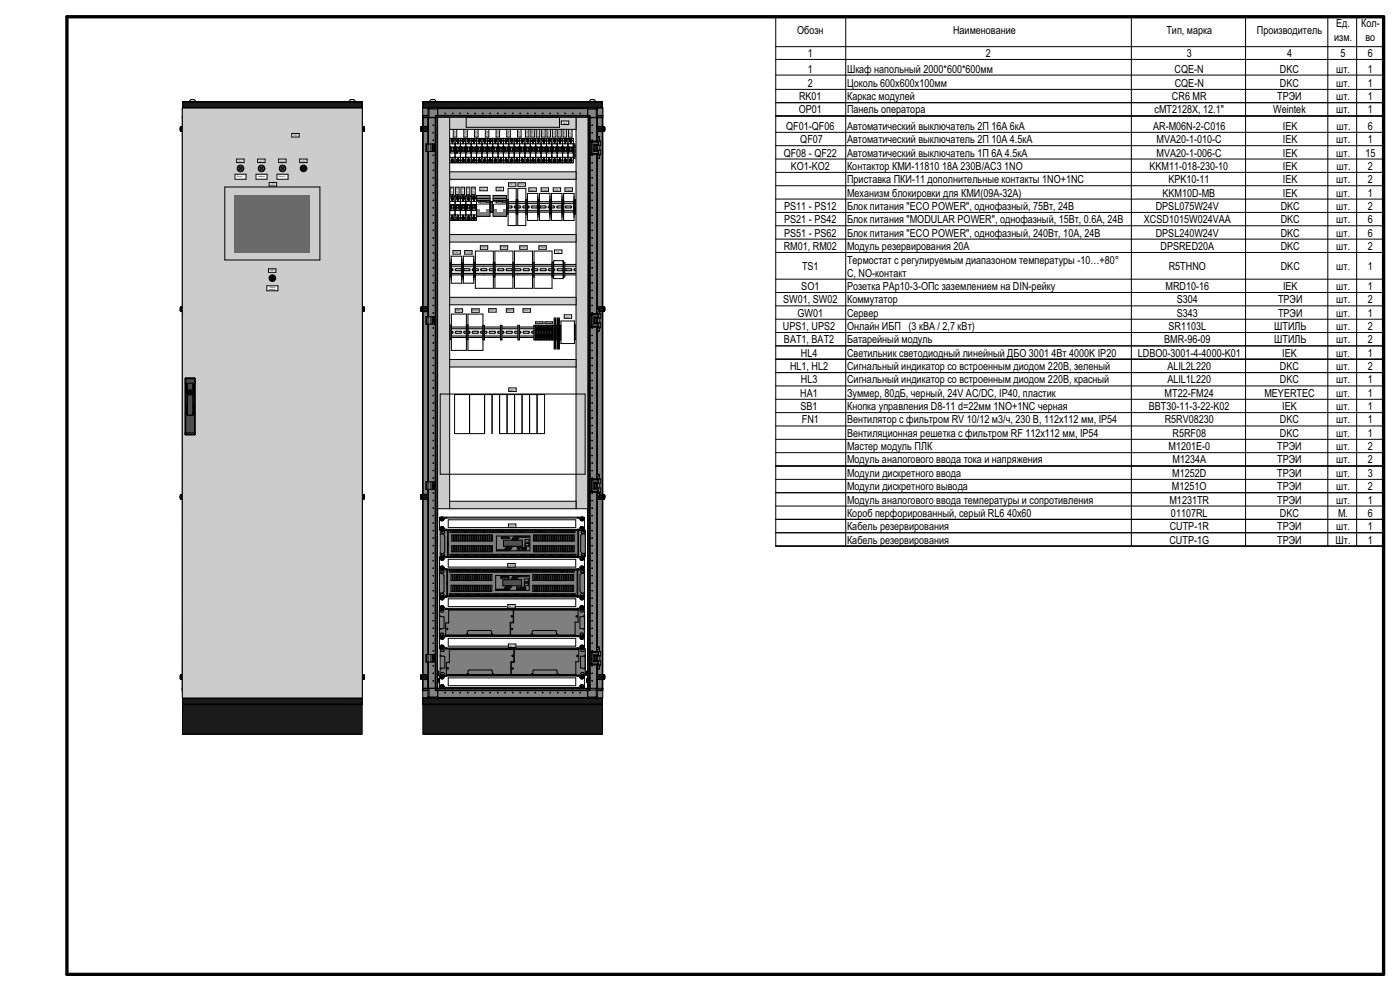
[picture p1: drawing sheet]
<svg xmlns="http://www.w3.org/2000/svg" width="420mm" height="297mm" viewBox="0 0 420 297" stroke-linecap="round" stroke-linejoin="round" font-family="sans-serif">
<defs><g id="words">
<g font-size="3.3">
<text x="239.1" y="10.2">Обозн</text>
<text x="285.9" y="10.2">Наименование</text>
<text x="349.9" y="10.2">Тип, марка</text>
<text x="377.1" y="10.2">Производитель</text>
<text x="400.9" y="8.1">Ед.</text>
<text x="408.3" y="8.1">Кол-</text>
<text x="242.4" y="17.1">1</text>
<text x="295.7" y="17">2</text>
<text x="356" y="17.1">3</text>
<text x="386.1" y="17.1">4</text>
<text x="400.2" y="12.3">изм.</text>
<text x="402.2" y="17.1">5</text>
<text x="409.6" y="12.3">во</text>
<text x="410.4" y="17.1">6</text>
<text x="242.4" y="21.7">1</text>
<text x="254.1" y="21.7">Шкаф напольный 2000*600*600мм</text>
<text x="352.4" y="21.7">CQE-N</text>
<text x="384" y="21.7">DKC</text>
<text x="400.8" y="21.7">шт.</text>
<text x="410.4" y="21.7">1</text>
<text x="242.4" y="26">2</text>
<text x="254.1" y="26">Цоколь 600х600х100мм</text>
<text x="352.4" y="26">CQE-N</text>
<text x="384" y="26">DKC</text>
<text x="400.8" y="26">шт.</text>
<text x="410.4" y="26">1</text>
<text x="239.6" y="34">OP01</text>
<text x="239.7" y="30">RK01</text>
<text x="254.1" y="30">Каркас модулей</text>
<text x="254.1" y="34">Панель оператора</text>
<text x="346.4" y="34">cMT2128X, 12.1″</text>
<text x="351.6" y="30">CR6 MR</text>
<text x="382" y="34">Weintek</text>
<text x="383.2" y="30">ТРЭИ</text>
<text x="400.8" y="30">шт.</text>
<text x="400.8" y="34">шт.</text>
<text x="410.4" y="30">1</text>
<text x="410.4" y="34">1</text>
<text x="235.9" y="38.9">QF01-QF06</text>
<text x="254.1" y="38.9">Автоматический выключатель 2П 16А 6кА</text>
<text x="345.9" y="38.9">AR-M06N-2-C016</text>
<text x="384.9" y="38.9">IEK</text>
<text x="401" y="38.9">шт.</text>
<text x="410.4" y="38.9">6</text>
<text x="235.1" y="46.9">QF08 - QF22</text>
<text x="240.1" y="42.9">QF07</text>
<text x="254.1" y="46.9">Автоматический выключатель 1П 6А 4.5кА</text>
<text x="254.1" y="42.9">Автоматический выключатель 2П 10А 4.5кА</text>
<text x="347" y="46.9">MVA20-1-006-C</text>
<text x="347" y="42.9">MVA20-1-010-C</text>
<text x="384.9" y="46.9">IEK</text>
<text x="384.9" y="42.9">IEK</text>
<text x="400.9" y="46.9">шт.</text>
<text x="400.9" y="42.9">шт.</text>
<text x="409.6" y="46.9">15</text>
<text x="410.4" y="42.9">1</text>
<text x="237.2" y="50.9">KO1-KO2</text>
<text x="254.1" y="50.9">Контактор КМИ-11810 18А 230В/АС3 1NO</text>
<text x="344.9" y="50.9">KKM11-018-230-10</text>
<text x="384.9" y="50.9">IEK</text>
<text x="401" y="50.9">шт.</text>
<text x="410.4" y="50.9">2</text>
<text x="254.1" y="58.9">Механизм блокировки для КМИ(09А-32А)</text>
<text x="254.1" y="54.9">Приставка ПКИ-11 дополнительные контакты 1NO+1NC</text>
<text x="348.8" y="58.9">KKM10D-MB</text>
<text x="350.5" y="54.9">KPK10-11</text>
<text x="384.9" y="58.9">IEK</text>
<text x="384.9" y="54.9">IEK</text>
<text x="400.9" y="58.9">шт.</text>
<text x="400.9" y="54.9">шт.</text>
<text x="410.4" y="58.9">1</text>
<text x="410.4" y="54.9">2</text>
<text x="235.3" y="62.9">PS11 - PS12</text>
<text x="254.1" y="62.9">Блок питания &quot;ECO POWER&quot;, однофазный, 75Вт, 24В</text>
<text x="346.7" y="62.9">DPSL075W24V</text>
<text x="384.2" y="62.9">DKC</text>
<text x="400.9" y="62.9">шт.</text>
<text x="410.4" y="62.9">2</text>
<text x="235.3" y="66.9">PS21 - PS42</text>
<text x="235.3" y="70.9">PS51 - PS62</text>
<text x="254.1" y="66.9">Блок питания &quot;MODULAR POWER&quot;, однофазный, 15Вт, 0.6А, 24В</text>
<text x="254.1" y="70.9">Блок питания &quot;ECO POWER&quot;, однофазный, 240Вт, 10А, 24В</text>
<text x="343.2" y="66.9">XCSD1015W024VAA</text>
<text x="346.7" y="70.9">DPSL240W24V</text>
<text x="384.2" y="66.9">DKC</text>
<text x="384.2" y="70.9">DKC</text>
<text x="400.9" y="66.9">шт.</text>
<text x="400.9" y="70.9">шт.</text>
<text x="410.4" y="66.9">6</text>
<text x="410.4" y="70.9">6</text>
<text x="235.1" y="74.9">RM01, RM02</text>
<text x="254.1" y="74.9">Модуль резервирования 20А</text>
<text x="348.1" y="74.9">DPSRED20A</text>
<text x="384.2" y="74.9">DKC</text>
<text x="400.9" y="74.9">шт.</text>
<text x="410.4" y="74.9">2</text>
<text x="240.6" y="80.8">TS1</text>
<text x="254.1" y="79">Термостат с регулируемым диапазоном температуры -10…+80°</text>
<text x="254.1" y="82.9">C, NO-контакт</text>
<text x="350.6" y="80.9">R5THNO</text>
<text x="384.2" y="80.8">DKC</text>
<text x="400.9" y="80.8">шт.</text>
<text x="410.4" y="80.8">1</text>
<text x="240.4" y="86.9">SO1</text>
<text x="254.1" y="86.9">Розетка РАр10-3-ОПс заземлением на DIN-рейку</text>
<text x="349.7" y="86.9">MRD10-16</text>
<text x="384.9" y="86.9">IEK</text>
<text x="400.9" y="86.9">шт.</text>
<text x="410.4" y="86.9">1</text>
<text x="235" y="90.9">SW01, SW02</text>
<text x="239.3" y="94.9">GW01</text>
<text x="254.1" y="90.9">Коммутатор</text>
<text x="254.1" y="94.9">Сервер</text>
<text x="353.1" y="90.9">S304</text>
<text x="353.1" y="94.9">S343</text>
<text x="383.4" y="90.9">ТРЭИ</text>
<text x="383.4" y="94.9">ТРЭИ</text>
<text x="400.9" y="90.9">шт.</text>
<text x="400.9" y="94.9">шт.</text>
<text x="410.4" y="90.9">2</text>
<text x="410.4" y="94.9">1</text>
<text x="234.9" y="98.9">UPS1, UPS2</text>
<text x="254.1" y="98.9">Онлайн ИБП (3 кВА / 2,7 кВт)</text>
<text x="350.6" y="98.9">SR1103L</text>
<text x="382.3" y="98.9">ШТИЛЬ</text>
<text x="400.9" y="98.9">шт.</text>
<text x="410.4" y="98.9">2</text>
<text x="235.2" y="102.9">BAT1, BAT2</text>
<text x="240.2" y="106.9">HL4</text>
<text x="254.1" y="106.9">Светильник светодиодный линейный ДБО 3001 4Вт 4000K IP20</text>
<text x="254.1" y="102.9">Батарейный модуль</text>
<text x="341.4" y="106.9">LDBO0-3001-4-4000-K01</text>
<text x="349.3" y="102.9">BMR-96-09</text>
<text x="382.3" y="102.9">ШТИЛЬ</text>
<text x="384.7" y="106.9">IEK</text>
<text x="400.8" y="106.9">шт.</text>
<text x="400.9" y="102.9">шт.</text>
<text x="410.4" y="106.9">1</text>
<text x="410.4" y="102.9">2</text>
<text x="237" y="110.9">HL1, HL2</text>
<text x="254.1" y="110.9">Сигнальный индикатор со встроенным диодом 220В, зеленый</text>
<text x="350.2" y="110.9">ALIL2L220</text>
<text x="384" y="110.9">DKC</text>
<text x="400.8" y="110.9">шт.</text>
<text x="410.4" y="110.9">2</text>
<text x="240.1" y="118.9">HA1</text>
<text x="240.2" y="114.9">HL3</text>
<text x="254.1" y="118.9">Зуммер, 80дБ, черный, 24V AC/DC, IP40, пластик</text>
<text x="254.1" y="114.9">Сигнальный индикатор со встроенным диодом 220В, красный</text>
<text x="349.4" y="118.9">MT22-FM24</text>
<text x="350.2" y="114.9">ALIL1L220</text>
<text x="379.3" y="118.9">MEYERTEC</text>
<text x="384" y="114.9">DKC</text>
<text x="400.8" y="118.9">шт.</text>
<text x="400.8" y="114.9">шт.</text>
<text x="410.4" y="118.9">1</text>
<text x="410.4" y="114.9">1</text>
<text x="240.2" y="122.9">SB1</text>
<text x="254.1" y="122.9">Кнопка управления D8-11 d=22мм 1NO+1NC черная</text>
<text x="344.6" y="122.9">BBT30-11-3-22-K02</text>
<text x="384.7" y="122.9">IEK</text>
<text x="400.8" y="122.9">шт.</text>
<text x="410.4" y="122.9">1</text>
<text x="240.5" y="126.9">FN1</text>
<text x="254.1" y="126.9">Вентилятор с фильтром RV 10/12 м3/ч, 230 В, 112x112 мм, IP54</text>
<text x="254.1" y="130.9">Вентиляционная решетка с фильтром RF 112x112 мм, IP54</text>
<text x="349.4" y="126.9">R5RV08230</text>
<text x="351.7" y="130.9">R5RF08</text>
<text x="384" y="126.9">DKC</text>
<text x="384" y="130.9">DKC</text>
<text x="400.8" y="126.9">шт.</text>
<text x="400.8" y="130.9">шт.</text>
<text x="410.4" y="126.9">1</text>
<text x="410.4" y="130.9">1</text>
<text x="254.1" y="134.9">Мастер модуль ПЛК</text>
<text x="350.5" y="134.9">M1201Е-0</text>
<text x="383.2" y="134.9">ТРЭИ</text>
<text x="400.8" y="134.9">шт.</text>
<text x="410.4" y="134.9">2</text>
<text x="254.1" y="138.9">Модуль аналогового ввода тока и напряжения</text>
<text x="254.1" y="142.9">Модули дискретного ввода</text>
<text x="351.7" y="142.9">M1252D</text>
<text x="351.8" y="138.9">M1234A</text>
<text x="383.2" y="138.9">ТРЭИ</text>
<text x="383.2" y="142.9">ТРЭИ</text>
<text x="400.8" y="138.9">шт.</text>
<text x="400.8" y="142.9">шт.</text>
<text x="410.4" y="138.9">2</text>
<text x="410.4" y="142.9">3</text>
<text x="254.1" y="146.9">Модули дискретного вывода</text>
<text x="351.6" y="146.9">M1251O</text>
<text x="383.2" y="146.9">ТРЭИ</text>
<text x="400.9" y="146.9">шт.</text>
<text x="410.4" y="146.9">2</text>
<text x="254.1" y="154.9">Короб перфорированный, серый RL6 40x60</text>
<text x="254.1" y="150.9">Модуль аналогового ввода температуры и сопротивления</text>
<text x="350.8" y="150.9">M1231TR</text>
<text x="351.3" y="154.9">01107RL</text>
<text x="383.2" y="150.9">ТРЭИ</text>
<text x="384" y="154.9">DKC</text>
<text x="400.9" y="150.9">шт.</text>
<text x="401.4" y="154.9">М.</text>
<text x="410.4" y="154.9">6</text>
<text x="410.4" y="150.9">1</text>
<text x="254.1" y="158.9">Кабель резервирования</text>
<text x="350.9" y="158.9">CUTP-1R</text>
<text x="383.2" y="158.9">ТРЭИ</text>
<text x="400.8" y="158.9">шт.</text>
<text x="410.4" y="158.9">1</text>
<text x="254.1" y="162.9">Кабель резервирования</text>
<text x="350.8" y="162.9">CUTP-1G</text>
<text x="383.2" y="162.9">ТРЭИ</text>
<text x="400.7" y="162.9">Шт.</text>
<text x="410.4" y="162.9">1</text>
</g>
<text font-size="1.4" fill="#fff" x="19.8" y="292.1">GSPublisherVersion 0.36.100.100</text>
<g font-size=".7">
<text x="88" y="40.8">FN1</text>
<text x="136.8" y="40.8" transform="rotate(-90 136.8 40.8)">QF01</text>
<text x="140" y="40.8" transform="rotate(-90 140 40.8)">QF02</text>
<text x="143.2" y="40.8" transform="rotate(-90 143.2 40.8)">QF03</text>
<text x="146.4" y="40.8" transform="rotate(-90 146.4 40.8)">QF04</text>
<text x="149.6" y="40.8" transform="rotate(-90 149.6 40.8)">QF05</text>
<text x="152.9" y="40.8" transform="rotate(-90 152.9 40.8)">QF06</text>
<text x="156.1" y="40.8" transform="rotate(-90 156.1 40.8)">QF07</text>
<text x="158.4" y="40.8" transform="rotate(-90 158.4 40.8)">QF08</text>
<text x="160.1" y="40.8" transform="rotate(-90 160.1 40.8)">QF09</text>
<text x="161.7" y="40.8" transform="rotate(-90 161.7 40.8)">QF10</text>
<text x="163.3" y="40.8" transform="rotate(-90 163.3 40.8)">QF12</text>
<text x="164.9" y="40.8" transform="rotate(-90 164.9 40.8)">QF13</text>
<text x="166.5" y="40.8" transform="rotate(-90 166.5 40.8)">QF14</text>
<text x="168.1" y="40.8" transform="rotate(-90 168.1 40.8)">QF15</text>
<text x="168.9" y="37">HL4</text>
<text x="169.7" y="40.8" transform="rotate(-90 169.7 40.8)">QF16</text>
<text x="171.4" y="40.9" transform="rotate(-90 171.4 40.9)">QF17</text>
<text x="71.5" y="48.4">HL1</text>
<text x="77.8" y="48.4">HL3</text>
<text x="84.1" y="48.4">HL2</text>
<text x="90.4" y="48.4">HA1</text>
<text x="81.3" y="55.5">OP1</text>
<text x="135.9" y="58.1" transform="rotate(-90 135.9 58.1)">QF18</text>
<text x="137.5" y="58.1" transform="rotate(-90 137.5 58.1)">QF19</text>
<text x="139.1" y="58.1" transform="rotate(-90 139.1 58.1)">QF20</text>
<text x="140.7" y="58.1" transform="rotate(-90 140.7 58.1)">QF21</text>
<text x="142.3" y="58.1" transform="rotate(-90 142.3 58.1)">QF22</text>
<text x="144.5" y="56.9">K01</text>
<text x="149.3" y="56.9">K02</text>
<text x="152.8" y="55.6">PS11</text>
<text x="155.6" y="55.6">PS12</text>
<text x="158.9" y="57.1">PS21</text>
<text x="162.6" y="57.1">PS22</text>
<text x="166.2" y="57.1">PS31</text>
<text x="169.7" y="57.1">PS32</text>
<text x="136.1" y="75.9">PS41</text>
<text x="139.7" y="75.9">PS42</text>
<text x="144.4" y="74.5">PS51</text>
<text x="150.3" y="74.5">PS52</text>
<text x="156.2" y="74.5">PS61</text>
<text x="161.9" y="74.5">PS62</text>
<text x="166.8" y="75.7">TS1</text>
<text x="81.1" y="81.3">SB1</text>
<text x="136.7" y="93.3">RM01</text>
<text x="141.7" y="93.4">RM02</text>
<text x="146.7" y="93.3">SW01</text>
<text x="152" y="93.3">SW02</text>
<text x="157" y="93.3">GW01</text>
<text x="169.7" y="95.2">SO1</text>
<text x="152.9" y="117">RK01</text>
<text x="152.7" y="157.9">UPS1</text>
<text x="152.5" y="169.7">UPS2</text>
<text x="152.6" y="182">BAT1</text>
<text x="152.8" y="193.8">BAT2</text>
</g>
<g font-size=".6">
<text x="71.2" y="53.1">Ввод 1</text>
<text x="77.4" y="53.1">Авария</text>
<text x="83.8" y="53.1">Ввод 2</text>
<text x="80.7" y="86.9">аварии</text>
<text x="80.8" y="86.2">Сброс</text>
</g>
<g font-size=".5">
<text x="160.7" y="96.9">X1.1-X1.5</text>
<text x="163.5" y="96.9">X2.1-X2.5</text>
</g>
</g></defs>
<path d="M20.1 5h395v287h-395z" fill="none" stroke="#000" stroke-width="1"/>
<g fill="none" stroke="#000" stroke-width=".3">
<path d="M232.7 5h182.4v158.7h-182.4zM232.7 14h182.4M232.7 17.8h182.4M253.7 5v158.7M339.4 5v158.7M373.7 5v158.7M398.3 5v158.7M407 5v158.7M232.7 22.5h182.4M232.7 26.8h182.4M232.7 30.8h182.4M232.7 34.8h182.4"/>
<path d="M232.7 39.7h182.4M232.7 47.7h182.4M232.7 43.7h182.4M232.7 55.7h182.4M232.7 59.7h182.4M232.7 51.7h182.4M232.7 67.7h182.4M232.7 71.7h182.4M232.7 63.7h182.4M232.7 75.7h182.4M232.7 83.7h182.4M232.7 87.7h182.4"/>
<path d="M232.7 91.7h182.4M232.7 99.7h182.4M232.7 95.7h182.4M232.7 107.7h182.4M232.7 111.7h182.4M232.7 103.7h182.4M232.7 119.7h182.4M232.7 115.7h182.4M232.7 131.7h182.4M232.7 135.7h182.4M232.7 139.7h182.4M232.7 127.7h182.4"/>
<path d="M232.7 123.7h182.4M232.7 143.7h182.4M232.7 147.7h182.4M232.7 155.7h182.4M232.7 159.7h182.4M232.7 151.7h182.4"/>
</g>
<g fill="#dfdfdf">
<path d="M134.9 43.7h37.8v3.1h-37.8z" fill-rule="evenodd"/>
<path d="M134.9 45h.7l.2 .4-.9 .1z" fill-rule="evenodd"/>
<path d="M134.9 60.5h37.8v3.1h-37.8z" fill-rule="evenodd"/>
<path d="M134.9 61.8h.7l.1 .3-.8 .2z" fill-rule="evenodd"/>
<path d="M135 79.3h37.8v3.1h-37.8z" fill-rule="evenodd"/>
<path d="M135 80.6h.7l.1 .3-.8 .2z" fill-rule="evenodd"/>
<path d="M135 98h37.8v3.1h-37.8z" fill-rule="evenodd"/>
<path d="M135 99.3h.7l.1 .4-.8 .1z" fill-rule="evenodd"/>
</g>
<g fill="none" stroke="#000" stroke-width=".3">
<path d="M134.9 44.2h37.8M134.9 46.4h37.8M136.6 45.1l1.5-.1 .3 .3-.2 .3h-1.4zM139.2 45.1l1.5-.1 .2 .3-.2 .3h-1.4zM141.7 45.1l1.5-.1 .3 .3-.3 .3h-1.3zM144.2 45.1l1.6-.1 .2 .3-.2 .3h-1.4zM146.8 45.1l1.5-.1 .3 .3-.2 .3h-1.4zM149.3 45.1l1.6-.1 .2 .3-.2 .3h-1.4zM151.9 45.1l1.5-.1 .2 .3-.2 .3h-1.4zM154.4 45.1l1.6-.1 .2 .3-.2 .3h-1.4zM157 45.1l1.5-.1 .3 .3-.3 .3h-1.4zM159.5 45.1l1.5-.1 .3 .3-.2 .3h-1.4z"/>
<path d="M162.1 45.1l1.5-.1 .2 .3-.2 .3h-1.4zM164.6 45.1l1.5-.1 .3 .3-.2 .3h-1.5zM167.2 45.1l1.5-.1 .2 .3-.2 .3h-1.4zM169.7 45.1l1.5-.1 .3 .3-.2 .3h-1.4zM172.7 43.7h-37.8v1.3h.7l.2 .3-.2 .3h-.7v1.2h37.8M172.7 45h-.4l-.1 .3 .1 .2 .4 .1M134.9 61h37.8M134.9 63.1h37.8M134.9 79.8h37.9M136.6 61.8l1.5-.1 .2 .3-.2 .3h-1.4zM139.1 61.8l1.5-.1 .3 .3-.2 .3h-1.4zM141.7 61.8l1.5-.1 .2 .3-.2 .3h-1.4z"/>
<path d="M144.2 61.8l1.5-.1 .3 .3-.2 .3h-1.5zM146.8 61.8l1.5-.1 .2 .3-.2 .3h-1.4zM149.3 61.8l1.5-.1 .3 .3-.2 .3h-1.4zM151.9 61.8l1.5-.1 .2 .3-.2 .3h-1.4zM154.4 61.8l1.5-.1 .3 .3-.3 .3h-1.4zM156.9 61.8l1.6-.1 .2 .3-.2 .3h-1.4zM159.5 61.8l1.5-.1 .3 .3-.3 .3h-1.4zM162 61.8l1.5-.1 .3 .3-.2 .3h-1.4zM164.6 61.8l1.5-.1 .2 .3-.2 .3h-1.4zM167.1 61.8l1.5-.1 .3 .3-.2 .3h-1.4zM169.7 61.8l1.5-.1 .2 .3-.2 .3h-1.4zM172.7 60.4h-37.8v1.3h.7l.2 .3-.2 .3h-.7v1.3h37.8"/>
<path d="M172.7 61.7l-.4 .1-.2 .2 .2 .3h.4M172.8 79.2h-37.9v1.3h.7l.3 .3-.2 .3h-.8v1.3h37.9M134.9 82h37.9M134.9 98.5h37.9M136.7 80.6l1.5-.1 .2 .3-.2 .3h-1.4zM136.7 99.4l1.5-.1 .2 .3-.2 .3h-1.4zM139.2 80.6l1.5-.1 .3 .3-.2 .3h-1.4zM139.2 99.4l1.5-.1 .3 .3-.2 .3h-1.4zM141.8 80.6l1.5-.1 .2 .3-.2 .3h-1.4zM141.8 99.4l1.5-.1 .2 .3-.2 .3h-1.4zM144.3 80.6l1.5-.1 .3 .3-.2 .3h-1.5zM144.3 99.4l1.5-.1 .3 .3-.2 .3h-1.5z"/>
<path d="M146.8 80.6l1.6-.1 .2 .3-.2 .3h-1.4zM146.8 99.4l1.6-.1 .2 .3-.2 .3h-1.4zM149.4 80.6l1.5-.1 .3 .3-.3 .3h-1.4zM149.4 99.4l1.5-.1 .3 .3-.3 .3h-1.4zM151.9 80.6l1.5-.1 .3 .3-.2 .3h-1.4zM151.9 99.4l1.5-.1 .3 .3-.2 .3h-1.4zM154.5 80.6l1.5-.1 .2 .3-.2 .3h-1.4zM154.5 99.4l1.5-.1 .2 .3-.2 .3h-1.4zM157 80.6l1.5-.1 .3 .3-.2 .3h-1.4zM157 99.4l1.5-.1 .3 .3-.2 .3h-1.4zM159.6 80.6l1.5-.1 .2 .3-.2 .3h-1.4zM159.6 99.4l1.5-.1 .2 .3-.2 .3h-1.4z"/>
<path d="M162.3 81.1h1.4l.2-.4-.3-.2h-1.3l-.3 .3 .3 .3M162.3 99.9h1.4l.2-.4-.3-.2h-1.3l-.3 .3 .3 .3M164.6 80.6l1.6-.1 .2 .3-.2 .3h-1.4zM164.6 99.4l1.6-.1 .2 .3-.2 .3h-1.4zM167.2 80.6l1.5-.1 .3 .3-.2 .3h-1.4zM167.2 99.4l1.5-.1 .3 .3-.2 .3h-1.4zM169.8 80.6l1.5-.1 .2 .3-.2 .3h-1.4zM169.8 99.4l1.5-.1 .2 .3-.2 .3h-1.4zM172.8 80.5l-.4 .1-.2 .2 .2 .3h.4M172.8 98h-37.9v1.3h.7l.3 .3-.2 .3h-.8v1.3h37.9M172.8 99.3h-.4l-.2 .3 .2 .2 .4 .1M134.9 100.7h37.9"/>
</g>
<g fill="#7f7f7f">
<path d="M143 60.6h1v-.3l3 .3v2.9h-1.2v-.7h-1.6v.7h-1.2zM143.3 61.5v1.1h3.4v-1.1z" fill-rule="evenodd"/>
<path d="M147.9 60.6h1.1v-.3l3 .3v2.9h-1.3v-.7h-1.6v.7h-1.2zM148.2 61.5v1.1h3.4v-1.1z" fill-rule="evenodd"/>
</g>
<g fill="#dcfe65">
<path d="M166.3 95.3h.5v9.3h-.5z" fill-rule="evenodd"/>
<path d="M167.3 95.3h.5v9.3h-.5z" fill-rule="evenodd"/>
</g>
<path d="M126.8 209.2h54v10.8h-54z" fill-rule="evenodd" fill="#1a1a1a"/>
<path d="M126.8 209.2h54v10.8h-54z" fill="none" stroke="#000" stroke-width=".3"/>
<path d="M126.9 30.4h53.8v2h-53.8z" fill-rule="evenodd" fill="#1a1a1a"/>
<path d="M126.9 30.4h53.8v2h-53.8z" fill="none" stroke="#000" stroke-width=".3"/>
<path d="M126.9 32.4h4.4v174.6h-4.5z" fill-rule="evenodd" fill="#838383"/>
<path d="M126.9 32.4h4.4v174.6h-4.5z" fill="none" stroke="#000" stroke-width=".3"/>
<path d="M126.8 206.3h54v2.9h-54z" fill-rule="evenodd" fill="#838383"/>
<path d="M126.8 206.3h54v2.9h-54z" fill="none" stroke="#000" stroke-width=".3"/>
<path d="M176.4 32.4h4.4v174.4h-4.5z" fill-rule="evenodd" fill="#838383"/>
<path d="M176.4 32.4h4.4v174.4h-4.5z" fill="none" stroke="#000" stroke-width=".3"/>
<path d="M126.8 32.3h54v2.9h-54z" fill-rule="evenodd" fill="#838383"/>
<path d="M126.8 32.3h54v2.9h-54z" fill="none" stroke="#000" stroke-width=".3"/>
<path d="M54.8 209.2h53.9v10.8h-53.9z" fill-rule="evenodd" fill="#1a1a1a"/>
<path d="M54.8 209.2h53.9v10.8h-53.9z" fill="none" stroke="#000" stroke-width=".3"/>
<path d="M54.8 30.4h53.8v2h-53.8z" fill-rule="evenodd" fill="#1a1a1a"/>
<path d="M54.8 30.4h53.8v2h-53.8z" fill="none" stroke="#000" stroke-width=".3"/>
<path d="M54.8 32.4h4.4v174.6h-4.5z" fill-rule="evenodd" fill="#838383"/>
<path d="M54.8 32.4h4.4v174.6h-4.5z" fill="none" stroke="#000" stroke-width=".3"/>
<path d="M54.7 206.3h54v2.9h-53.9z" fill-rule="evenodd" fill="#838383"/>
<path d="M54.7 206.3h54v2.9h-53.9z" fill="none" stroke="#000" stroke-width=".3"/>
<path d="M104.3 32.4h4.4v174.4h-4.5z" fill-rule="evenodd" fill="#838383"/>
<path d="M104.3 32.4h4.4v174.4h-4.5z" fill="none" stroke="#000" stroke-width=".3"/>
<path d="M54.7 32.3h54v2.9h-53.9z" fill-rule="evenodd" fill="#838383"/>
<path d="M54.7 32.3h54v2.9h-53.9z" fill="none" stroke="#000" stroke-width=".3"/>
<g fill="#fff">
<path d="M134.9 41.6h1.6v7.1h-1.6z" fill-rule="evenodd"/>
<path d="M136.5 41.6h1.6v7.1h-1.6z" fill-rule="evenodd"/>
<path d="M138.2 41.6h1.5v7.1h-1.5z" fill-rule="evenodd"/>
<path d="M139.8 41.6h1.5v7.1h-1.5z" fill-rule="evenodd"/>
<path d="M157.5 41.6h1.6v7.1h-1.6z" fill-rule="evenodd"/>
<path d="M159.1 41.6h1.6v7.1h-1.6z" fill-rule="evenodd"/>
<path d="M160.7 41.6h1.6v7.1h-1.6z" fill-rule="evenodd"/>
<path d="M162.4 41.6h1.5v7.1h-1.5z" fill-rule="evenodd"/>
<path d="M164 41.6h1.5v7.1h-1.5z" fill-rule="evenodd"/>
<path d="M165.6 41.6h1.5v7.1h-1.5z" fill-rule="evenodd"/>
<path d="M167.2 41.6h1.5v7.1h-1.5z" fill-rule="evenodd"/>
<path d="M168.8 41.6h1.6v7.1h-1.6z" fill-rule="evenodd"/>
<path d="M170.4 41.6h1.6v7.1h-1.6z" fill-rule="evenodd"/>
<path d="M134.9 58.8h1.6v7.2h-1.6z" fill-rule="evenodd"/>
<path d="M138.2 58.8h1.5v7.2h-1.5z" fill-rule="evenodd"/>
<path d="M139.8 58.8h1.5v7.2h-1.5z" fill-rule="evenodd"/>
<path d="M166.4 95.8l.1 .1z" fill-rule="evenodd"/>
<path d="M166.5 95.9h.2l-.2 .2z" fill-rule="evenodd"/>
<path d="M166.3 95.9l.2 .2z" fill-rule="evenodd"/>
<path d="M166.5 95.7l.2 .2z" fill-rule="evenodd"/>
<path d="M166.4 96.4l.1 .2z" fill-rule="evenodd"/>
<path d="M166.5 96.6h.2l-.2 .2z" fill-rule="evenodd"/>
<path d="M166.3 96.6l.2 .2z" fill-rule="evenodd"/>
<path d="M166.5 96.4l.2 .2z" fill-rule="evenodd"/>
<path d="M166.4 97.1l.1 .1z" fill-rule="evenodd"/>
<path d="M166.5 97.2h.2l-.1 .2z" fill-rule="evenodd"/>
<path d="M166.3 97.2l.2 .2z" fill-rule="evenodd"/>
<path d="M166.5 97l.2 .2z" fill-rule="evenodd"/>
<path d="M166.4 97.7l.1 .1z" fill-rule="evenodd"/>
<path d="M166.5 97.8h.2l-.2 .2z" fill-rule="evenodd"/>
<path d="M166.3 97.8l.2 .2z" fill-rule="evenodd"/>
<path d="M166.5 97.6l.2 .2z" fill-rule="evenodd"/>
<path d="M166.4 98.3l.1 .2z" fill-rule="evenodd"/>
<path d="M166.5 98.5h.2l-.2 .2z" fill-rule="evenodd"/>
<path d="M166.3 98.5l.2 .2z" fill-rule="evenodd"/>
<path d="M166.5 98.3l.2 .2z" fill-rule="evenodd"/>
<path d="M166.4 99l.1 .1z" fill-rule="evenodd"/>
<path d="M166.5 99.1h.2l-.2 .2z" fill-rule="evenodd"/>
<path d="M166.3 99.1l.2 .2z" fill-rule="evenodd"/>
<path d="M166.5 98.9l.2 .2z" fill-rule="evenodd"/>
<path d="M166.4 99.6l.1 .1z" fill-rule="evenodd"/>
<path d="M166.5 99.7h.2l-.2 .2z" fill-rule="evenodd"/>
<path d="M166.3 99.7l.2 .2z" fill-rule="evenodd"/>
<path d="M166.5 99.5l.2 .2z" fill-rule="evenodd"/>
<path d="M166.4 100.2l.1 .2z" fill-rule="evenodd"/>
<path d="M166.5 100.4h.2l-.2 .1z" fill-rule="evenodd"/>
<path d="M166.3 100.4l.2 .1z" fill-rule="evenodd"/>
<path d="M166.5 100.2l.2 .2z" fill-rule="evenodd"/>
<path d="M166.4 100.8l.1 .2z" fill-rule="evenodd"/>
<path d="M166.5 101h.2l-.2 .2z" fill-rule="evenodd"/>
<path d="M166.3 101l.2 .2z" fill-rule="evenodd"/>
<path d="M166.5 100.8l.2 .2z" fill-rule="evenodd"/>
<path d="M166.4 101.5l.1 .1z" fill-rule="evenodd"/>
<path d="M166.5 101.6h.2l-.2 .2z" fill-rule="evenodd"/>
<path d="M166.3 101.6l.2 .2z" fill-rule="evenodd"/>
<path d="M166.5 101.4l.2 .2z" fill-rule="evenodd"/>
<path d="M166.4 102.1l.1 .1z" fill-rule="evenodd"/>
<path d="M166.5 102.3h.2l-.2 .1z" fill-rule="evenodd"/>
<path d="M166.3 102.3l.2 .1z" fill-rule="evenodd"/>
<path d="M166.5 102.1l.2 .1z" fill-rule="evenodd"/>
<path d="M166.4 102.7l.1 .2z" fill-rule="evenodd"/>
<path d="M166.5 102.9h.2l-.2 .2z" fill-rule="evenodd"/>
<path d="M166.3 102.9l.2 .2z" fill-rule="evenodd"/>
<path d="M166.5 102.7l.2 .2z" fill-rule="evenodd"/>
<path d="M166.4 103.4l.1 .1z" fill-rule="evenodd"/>
<path d="M166.5 103.5h.2l-.2 .2z" fill-rule="evenodd"/>
<path d="M166.3 103.5l.2 .2z" fill-rule="evenodd"/>
<path d="M166.5 103.3l.2 .2z" fill-rule="evenodd"/>
<path d="M166.4 104l.1 .1z" fill-rule="evenodd"/>
<path d="M166.5 104.1h.2l-.2 .2z" fill-rule="evenodd"/>
<path d="M166.3 104.1l.2 .2z" fill-rule="evenodd"/>
<path d="M166.5 103.9l.2 .2z" fill-rule="evenodd"/>
</g>
<g fill="#6a6a6a">
<path d="M166.8 97.5h.5v4.4h-.5z" fill-rule="evenodd"/>
<path d="M167.2 98.7v.3z" fill-rule="evenodd"/>
</g>
<g fill="#fff">
<path d="M167.4 95.8l.1 .1z" fill-rule="evenodd"/>
<path d="M167.5 95.9h.2l-.1 .2z" fill-rule="evenodd"/>
<path d="M167.3 95.9l.2 .2z" fill-rule="evenodd"/>
<path d="M167.5 95.7l.2 .2z" fill-rule="evenodd"/>
<path d="M167.4 96.4l.1 .2z" fill-rule="evenodd"/>
<path d="M167.5 96.6h.2l-.1 .2z" fill-rule="evenodd"/>
<path d="M167.3 96.6l.2 .2z" fill-rule="evenodd"/>
<path d="M167.5 96.4l.2 .2z" fill-rule="evenodd"/>
<path d="M167.4 97l.1 .2z" fill-rule="evenodd"/>
<path d="M167.5 97.2h.2l-.2 .2z" fill-rule="evenodd"/>
<path d="M167.3 97.2l.2 .2z" fill-rule="evenodd"/>
<path d="M167.5 97l.2 .2z" fill-rule="evenodd"/>
<path d="M167.4 97.7l.1 .1z" fill-rule="evenodd"/>
<path d="M167.5 97.8h.2l-.1 .2z" fill-rule="evenodd"/>
<path d="M167.3 97.8l.2 .2z" fill-rule="evenodd"/>
<path d="M167.5 97.6l.2 .2z" fill-rule="evenodd"/>
<path d="M167.4 98.3l.1 .2z" fill-rule="evenodd"/>
<path d="M167.5 98.5h.2l-.1 .2z" fill-rule="evenodd"/>
<path d="M167.3 98.5l.2 .2z" fill-rule="evenodd"/>
<path d="M167.5 98.3l.2 .2z" fill-rule="evenodd"/>
<path d="M167.4 99l.1 .1z" fill-rule="evenodd"/>
<path d="M167.5 99.1h.2l-.1 .2z" fill-rule="evenodd"/>
<path d="M167.3 99.1l.2 .2z" fill-rule="evenodd"/>
<path d="M167.5 98.9l.2 .2z" fill-rule="evenodd"/>
<path d="M167.4 99.6l.1 .1z" fill-rule="evenodd"/>
<path d="M167.5 99.7h.2l-.1 .2z" fill-rule="evenodd"/>
<path d="M167.3 99.7l.2 .2z" fill-rule="evenodd"/>
<path d="M167.5 99.5l.2 .2z" fill-rule="evenodd"/>
<path d="M167.4 100.2l.1 .2z" fill-rule="evenodd"/>
<path d="M167.5 100.4h.2l-.1 .1z" fill-rule="evenodd"/>
<path d="M167.3 100.4l.2 .1z" fill-rule="evenodd"/>
<path d="M167.5 100.2l.2 .2z" fill-rule="evenodd"/>
<path d="M167.4 100.8l.1 .2z" fill-rule="evenodd"/>
<path d="M167.5 101h.2l-.1 .2z" fill-rule="evenodd"/>
<path d="M167.3 101l.2 .2z" fill-rule="evenodd"/>
<path d="M167.5 100.8l.2 .2z" fill-rule="evenodd"/>
<path d="M167.4 101.5l.1 .1z" fill-rule="evenodd"/>
<path d="M167.5 101.6h.2l-.1 .2z" fill-rule="evenodd"/>
<path d="M167.3 101.6l.2 .2z" fill-rule="evenodd"/>
<path d="M167.5 101.4l.2 .2z" fill-rule="evenodd"/>
<path d="M167.4 102.1l.1 .1z" fill-rule="evenodd"/>
<path d="M167.5 102.3h.2l-.1 .1z" fill-rule="evenodd"/>
<path d="M167.3 102.3l.2 .1z" fill-rule="evenodd"/>
<path d="M167.5 102.1l.2 .1z" fill-rule="evenodd"/>
<path d="M167.4 102.7l.1 .2z" fill-rule="evenodd"/>
<path d="M167.5 102.9h.2l-.1 .2z" fill-rule="evenodd"/>
<path d="M167.3 102.9l.2 .2z" fill-rule="evenodd"/>
<path d="M167.5 102.7l.2 .2z" fill-rule="evenodd"/>
<path d="M167.4 103.4l.1 .1z" fill-rule="evenodd"/>
<path d="M167.5 103.5h.2l-.1 .2z" fill-rule="evenodd"/>
<path d="M167.3 103.5l.2 .2z" fill-rule="evenodd"/>
<path d="M167.5 103.3l.2 .2z" fill-rule="evenodd"/>
<path d="M167.4 104l.1 .1z" fill-rule="evenodd"/>
<path d="M167.5 104.1h.2l-.1 .2z" fill-rule="evenodd"/>
<path d="M167.3 104.1l.2 .2z" fill-rule="evenodd"/>
<path d="M167.5 103.9l.2 .2z" fill-rule="evenodd"/>
</g>
<g fill="#6a6a6a">
<path d="M167.8 97.5h.5v4.4h-.5z" fill-rule="evenodd"/>
<path d="M168 98.8l.2-.1v.3z" fill-rule="evenodd"/>
</g>
<path d="M137 45.4l.1 .4z" fill-rule="evenodd" fill="#fff"/>
<path d="M137 45.4l.1 .4z" fill="none" stroke="#000" stroke-width=".3"/>
<path d="M168.3 96.2h4v6.7h-4z" fill-rule="evenodd" fill="#fff"/>
<g fill="#6a6a6a">
<path d="M161.4 59.8h.4v4.4h-.4z" fill-rule="evenodd"/>
<path d="M161.7 61.1l.1 .2z" fill-rule="evenodd"/>
<path d="M159.8 78.7h.4v4.3h-.4z" fill-rule="evenodd"/>
<path d="M160.1 79.9v.2z" fill-rule="evenodd"/>
<path d="M165.6 78.6h.5v4.4h-.5z" fill-rule="evenodd"/>
<path d="M166 79.9v.2z" fill-rule="evenodd"/>
<path d="M169 78.6h.4v4.4h-.4z" fill-rule="evenodd"/>
<path d="M169.4 79.9v.2z" fill-rule="evenodd"/>
<path d="M144.9 97.5h.4v4.4h-.4z" fill-rule="evenodd"/>
<path d="M145.3 98.7v.3z" fill-rule="evenodd"/>
<path d="M150.1 97.5h.5v4.4h-.5z" fill-rule="evenodd"/>
<path d="M150.4 98.9l.1-.2v.3z" fill-rule="evenodd"/>
<path d="M155.4 97.5h.4v4.4h-.4z" fill-rule="evenodd"/>
<path d="M155.7 98.7v.3z" fill-rule="evenodd"/>
<path d="M165 59.8h.4v4.4h-.4z" fill-rule="evenodd"/>
<path d="M165.2 61.2l.2-.1v.2z" fill-rule="evenodd"/>
<path d="M172.3 97.4h.5v4.3h-.5z" fill-rule="evenodd"/>
<path d="M172.7 98.6v.3z" fill-rule="evenodd"/>
</g>
<g fill="#fff">
<path d="M143.3 61.5h3.4v1.1h-3.4z" fill-rule="evenodd"/>
<path d="M144.2 62.8h1.6v.7h-1.6z" fill-rule="evenodd"/>
</g>
<g fill="#7f7f7f">
<path d="M143 60.1h4v.5l-3-.3v.3h-1z" fill-rule="evenodd"/>
<path d="M143 63.5h4v1.3h-4z" fill-rule="evenodd"/>
<path d="M143 58.6h4v1.5h-4z" fill-rule="evenodd"/>
</g>
<path d="M147 60.5h.9v3.1h-.9z" fill-rule="evenodd" fill="#4f4f4f"/>
<path d="M147 60.5h.9v3.1h-.9z" fill="none" stroke="#000" stroke-width=".3"/>
<g fill="#fff">
<path d="M148.2 61.5h3.4v1.1h-3.4z" fill-rule="evenodd"/>
<path d="M149.1 62.8h1.6v.7h-1.6z" fill-rule="evenodd"/>
</g>
<g fill="#7f7f7f">
<path d="M147.9 60.1h4.1v.5l-3-.3v.3h-1.1z" fill-rule="evenodd"/>
<path d="M147.9 63.5h4.1v1.3h-4.1z" fill-rule="evenodd"/>
<path d="M147.9 58.6h4.1v1.5h-4.1z" fill-rule="evenodd"/>
</g>
<g fill="#6a6a6a">
<path d="M152 59.8h.4v4.4h-.4z" fill-rule="evenodd"/>
<path d="M152.3 61v.3z" fill-rule="evenodd"/>
</g>
<path d="M141.4 58.8h1.5v7.2h-1.5z" fill-rule="evenodd" fill="#fff"/>
<g fill="#6a6a6a">
<path d="M142.1 78.7h.5v4.3h-.5z" fill-rule="evenodd"/>
<path d="M142.4 80l.1-.1v.2z" fill-rule="evenodd"/>
<path d="M160.2 97.5h.4v4.4h-.4z" fill-rule="evenodd"/>
<path d="M160.5 98.7v.3z" fill-rule="evenodd"/>
<path d="M160.6 97.5h.5v4.4h-.5z" fill-rule="evenodd"/>
<path d="M160.7 100.4v.3z" fill-rule="evenodd"/>
<path d="M160.7 100.4v.3z" fill-rule="evenodd"/>
<path d="M160.9 100.5l.1 .2h-.3z" fill-rule="evenodd"/>
<path d="M160.7 100.4h.3z" fill-rule="evenodd"/>
<path d="M161 100.4v.3z" fill-rule="evenodd"/>
<path d="M160.7 98.7v.3z" fill-rule="evenodd"/>
<path d="M160.7 99h.3z" fill-rule="evenodd"/>
<path d="M160.7 98.7h.3z" fill-rule="evenodd"/>
<path d="M161 98.7v.3z" fill-rule="evenodd"/>
<path d="M161.1 97.5h.5v4.4h-.5z" fill-rule="evenodd"/>
<path d="M161.2 100.4v.3z" fill-rule="evenodd"/>
<path d="M161.2 100.4v.3z" fill-rule="evenodd"/>
<path d="M161.3 100.5l.2 .2h-.3z" fill-rule="evenodd"/>
<path d="M161.2 100.4h.3z" fill-rule="evenodd"/>
<path d="M161.3 100.5l.2-.1v.3z" fill-rule="evenodd"/>
<path d="M161.2 98.7v.3z" fill-rule="evenodd"/>
<path d="M161.2 99h.3z" fill-rule="evenodd"/>
<path d="M161.2 98.7h.3z" fill-rule="evenodd"/>
<path d="M161.3 98.8l.2-.1v.3z" fill-rule="evenodd"/>
<path d="M161.6 97.5h.4v4.4h-.4z" fill-rule="evenodd"/>
<path d="M161.6 100.4v.3z" fill-rule="evenodd"/>
<path d="M161.6 100.4v.3z" fill-rule="evenodd"/>
<path d="M161.7 100.7h.2z" fill-rule="evenodd"/>
<path d="M161.7 100.4h.2z" fill-rule="evenodd"/>
<path d="M161.9 100.4v.3z" fill-rule="evenodd"/>
<path d="M161.6 98.7v.3z" fill-rule="evenodd"/>
<path d="M161.7 99h.2z" fill-rule="evenodd"/>
<path d="M161.7 98.7h.2z" fill-rule="evenodd"/>
<path d="M161.9 98.7v.3z" fill-rule="evenodd"/>
<path d="M162 97.5h.5v4.4h-.5z" fill-rule="evenodd"/>
<path d="M162.1 100.4v.3z" fill-rule="evenodd"/>
<path d="M162.1 100.4v.3z" fill-rule="evenodd"/>
<path d="M162.1 100.7h.3z" fill-rule="evenodd"/>
<path d="M162.1 100.4h.3z" fill-rule="evenodd"/>
<path d="M162.3 100.5l.1-.1v.3z" fill-rule="evenodd"/>
<path d="M162.1 98.7v.3z" fill-rule="evenodd"/>
<path d="M162.1 99h.3z" fill-rule="evenodd"/>
<path d="M162.1 98.7h.3z" fill-rule="evenodd"/>
<path d="M162.3 98.8l.1-.1v.3z" fill-rule="evenodd"/>
<path d="M162.5 97.5h.5v4.4h-.5z" fill-rule="evenodd"/>
<path d="M162.6 100.4v.3z" fill-rule="evenodd"/>
<path d="M162.6 100.4v.3z" fill-rule="evenodd"/>
<path d="M162.6 100.7h.3z" fill-rule="evenodd"/>
<path d="M162.6 100.4h.3z" fill-rule="evenodd"/>
<path d="M162.9 100.4v.3z" fill-rule="evenodd"/>
<path d="M162.6 98.7v.3z" fill-rule="evenodd"/>
<path d="M162.6 99h.3z" fill-rule="evenodd"/>
<path d="M162.6 98.7h.3z" fill-rule="evenodd"/>
<path d="M162.9 98.7v.3z" fill-rule="evenodd"/>
<path d="M163.4 97.5h.5v4.4h-.5z" fill-rule="evenodd"/>
<path d="M163.5 100.4v.3z" fill-rule="evenodd"/>
<path d="M163.5 100.4v.3z" fill-rule="evenodd"/>
<path d="M163.7 100.5l.1 .2h-.3z" fill-rule="evenodd"/>
<path d="M163.5 100.4h.3z" fill-rule="evenodd"/>
<path d="M163.8 100.4v.3z" fill-rule="evenodd"/>
<path d="M163.5 98.7v.3z" fill-rule="evenodd"/>
<path d="M163.5 99h.3z" fill-rule="evenodd"/>
<path d="M163.5 98.7h.3z" fill-rule="evenodd"/>
<path d="M163.8 98.7v.3z" fill-rule="evenodd"/>
<path d="M163.9 97.5h.5v4.4h-.5z" fill-rule="evenodd"/>
<path d="M164 100.4v.3z" fill-rule="evenodd"/>
<path d="M164 100.4v.3z" fill-rule="evenodd"/>
<path d="M164.1 100.5l.2 .2h-.3z" fill-rule="evenodd"/>
<path d="M164 100.4h.3z" fill-rule="evenodd"/>
<path d="M164.3 100.4v.3z" fill-rule="evenodd"/>
<path d="M164 98.7v.3z" fill-rule="evenodd"/>
<path d="M164 99h.3z" fill-rule="evenodd"/>
<path d="M164 98.7h.3z" fill-rule="evenodd"/>
<path d="M164.3 98.7v.3z" fill-rule="evenodd"/>
<path d="M164.4 97.5h.4v4.4h-.4z" fill-rule="evenodd"/>
<path d="M164.5 100.4v.3z" fill-rule="evenodd"/>
<path d="M164.5 100.4v.3z" fill-rule="evenodd"/>
<path d="M164.6 100.5l.1 .2h-.2z" fill-rule="evenodd"/>
<path d="M164.5 100.4h.2z" fill-rule="evenodd"/>
<path d="M164.6 100.5l.1-.1v.3z" fill-rule="evenodd"/>
<path d="M164.5 98.7v.3z" fill-rule="evenodd"/>
<path d="M164.6 98.9l.1 .1h-.2z" fill-rule="evenodd"/>
<path d="M164.5 98.7h.2z" fill-rule="evenodd"/>
<path d="M164.6 98.8l.1-.1v.3z" fill-rule="evenodd"/>
<path d="M164.8 97.5h.5v4.4h-.5z" fill-rule="evenodd"/>
<path d="M164.9 100.4v.3z" fill-rule="evenodd"/>
<path d="M164.9 100.4v.3z" fill-rule="evenodd"/>
<path d="M164.9 100.7h.3z" fill-rule="evenodd"/>
<path d="M164.9 100.4h.3z" fill-rule="evenodd"/>
<path d="M165.2 100.4v.3z" fill-rule="evenodd"/>
<path d="M164.9 98.7v.3z" fill-rule="evenodd"/>
<path d="M164.9 99h.3z" fill-rule="evenodd"/>
<path d="M164.9 98.7h.3z" fill-rule="evenodd"/>
<path d="M165.2 98.7v.3z" fill-rule="evenodd"/>
<path d="M165.3 97.5h.5v4.4h-.5z" fill-rule="evenodd"/>
<path d="M165.4 100.4v.3z" fill-rule="evenodd"/>
<path d="M165.4 100.4v.3z" fill-rule="evenodd"/>
<path d="M165.5 100.5l.2 .2h-.3z" fill-rule="evenodd"/>
<path d="M165.4 100.4h.3z" fill-rule="evenodd"/>
<path d="M165.7 100.4v.3z" fill-rule="evenodd"/>
<path d="M165.4 98.7v.3z" fill-rule="evenodd"/>
<path d="M165.4 99h.3z" fill-rule="evenodd"/>
<path d="M165.4 98.7h.3z" fill-rule="evenodd"/>
<path d="M165.7 98.7v.3z" fill-rule="evenodd"/>
<path d="M165.8 97.5h.4v4.4h-.4z" fill-rule="evenodd"/>
<path d="M166.2 98.7v.3z" fill-rule="evenodd"/>
<path d="M163 97.5h.4v4.4h-.4z" fill-rule="evenodd"/>
<path d="M163.3 98.7v.3z" fill-rule="evenodd"/>
</g>
<path d="M131.8 170.8h43.6v7.9h-43.6z" fill-rule="evenodd" fill="#7f7f7f"/>
<path d="M150.8 173.7h5.7v1.9h-5.7z" fill-rule="evenodd" fill="#00e708"/>
<path d="M132 194.4h43.6v8h-43.6z" fill-rule="evenodd" fill="#7f7f7f"/>
<g fill="#fff">
<path d="M141.4 41.6h1.5v7.1h-1.5z" fill-rule="evenodd"/>
<path d="M143 41.6h1.5v7.1h-1.5z" fill-rule="evenodd"/>
<path d="M136.5 58.8h1.6v7.2h-1.6z" fill-rule="evenodd"/>
<path d="M144.6 41.6h1.6v7.1h-1.6z" fill-rule="evenodd"/>
<path d="M146.2 41.6h1.6v7.1h-1.6z" fill-rule="evenodd"/>
<path d="M147.8 41.6h1.6v7.1h-1.6z" fill-rule="evenodd"/>
<path d="M149.5 41.6h1.5v7.1h-1.5z" fill-rule="evenodd"/>
<path d="M151.1 41.6h1.5v7.1h-1.5z" fill-rule="evenodd"/>
<path d="M152.7 41.6h1.5v7.1h-1.5z" fill-rule="evenodd"/>
<path d="M154.3 41.6h1.5v7.1h-1.5z" fill-rule="evenodd"/>
<path d="M155.9 41.6h1.6v7.1h-1.6z" fill-rule="evenodd"/>
</g>
<path d="M132 158.9h43.6v7.9h-43.6z" fill-rule="evenodd" fill="#7f7f7f"/>
<path d="M151 161.9h5.7v1.8h-5.7z" fill-rule="evenodd" fill="#00e708"/>
<path d="M131.8 182.6h43.6v7.9h-43.6z" fill-rule="evenodd" fill="#7f7f7f"/>
<g fill="#6a6a6a">
<path d="M172 43.1h.5v4.4h-.5z" fill-rule="evenodd"/>
<path d="M172.4 44.3v.3z" fill-rule="evenodd"/>
<path d="M154.9 59.8h.4v4.4h-.4z" fill-rule="evenodd"/>
<path d="M155.2 61v.3z" fill-rule="evenodd"/>
<path d="M157.8 59.8h.4v4.4h-.4z" fill-rule="evenodd"/>
<path d="M158.1 61.1v.2z" fill-rule="evenodd"/>
<path d="M168.6 59.8h.5v4.4h-.5z" fill-rule="evenodd"/>
<path d="M169 61.1v.2z" fill-rule="evenodd"/>
<path d="M172.2 59.8h.5v4.4h-.5z" fill-rule="evenodd"/>
<path d="M172.5 61.2l.1-.1v.2z" fill-rule="evenodd"/>
<path d="M134.9 78.7h.5v4.3h-.5z" fill-rule="evenodd"/>
<path d="M135.3 79.9v.2z" fill-rule="evenodd"/>
<path d="M138.5 78.7h.5v4.3h-.5z" fill-rule="evenodd"/>
<path d="M138.9 79.9v.2z" fill-rule="evenodd"/>
<path d="M148 78.7h.5v4.3h-.5z" fill-rule="evenodd"/>
<path d="M148.4 79.9v.2z" fill-rule="evenodd"/>
<path d="M153.9 78.7h.4v4.3h-.4z" fill-rule="evenodd"/>
<path d="M154.1 80l.2-.1v.2z" fill-rule="evenodd"/>
<path d="M134.9 97.4h.5v4.4h-.5z" fill-rule="evenodd"/>
<path d="M135.3 98.6v.3z" fill-rule="evenodd"/>
<path d="M139.9 97.4h.5v4.4h-.5z" fill-rule="evenodd"/>
<path d="M140.3 98.6v.3z" fill-rule="evenodd"/>
</g>
<g fill="none" stroke="#000" stroke-width=".3">
<path d="M54.2 39.3h.1M54.2 38v1.3M54.2 38h.1M54.3 38v1.3M54.4 38.4h.1M54.4 38.9v.1M54.4 38.9h.1M54.4 38.4h1.9M54.5 39.3h1.8M54.5 38h1.8M54.5 39h1.8M54.5 38.9h1.8"/>
<path d="M54.5 38.3h1.8M54.7 35.3h54M54.7 39.4v52.5M54.7 34.7v3.2M54.8 32.2h.1M54.8 30.5v1.8M54.8 30.4h53.8M54.8 30.4v2h53.8v-2M54.8 32.2h53.8M54.8 30.6h53.8M54.8 35.3v2.6M54.8 39.4v52.5"/>
<path d="M54.9 34.6l-.2 .2h1.6M54.9 34.6h1.4M54.9 34.6v.7M56.3 37.9h-1.8v1.5h1.8M56.3 32.4v176.8M56.4 35.3v7.9M56.4 32.4h.1M56.5 32.4l-.2 .3h2.9M56.6 32.4v2.9M56.8 30.4h.1M57.3 29.9h.1M57.3 29.9l-.5 .5"/>
<path d="M57.3 29.9h.9l.5 .5M58.5 34.8h.7M58.5 34.8v172M58.7 35.3v171M58.7 34.6l-.2 .2M58.7 34.6h46M58.7 34.6v.7M58.7 30.4h.1M59 35.3v171M59.2 38.1v.1M59.2 34.8h45M59.2 35.1h45"/>
<path d="M59.2 32.5h45M59.2 32.4v176.8M59.2 37v.1M59.2 39.3h.1M59.2 37h.2M59.2 38.2h.2M59.2 39.3h.2M59.2 37v1.2M59.2 39.3v1.1M59.4 37h.1M59.4 39.3h.1M59.4 37v1.2"/>
<path d="M59.4 39.3v1.1M59.5 38.1l-.1 .1M59.5 37v1.1M59.5 39.3v1.1M61.1 32.5h.1M61.7 32.5h.1M61.8 32.5h.1M66.5 32.5h.1M69.8 32.5h.1M75.6 32.5h.1M78.8 32.5h.1M84.6 32.5h.1"/>
<path d="M87.8 32.5h.1M93.6 32.5h.1M96.9 32.5h.1M101.6 32.5h.1M101.7 32.5h.1M102.3 32.5h.1M103.9 37.2l.1 1M103.9 39.4l.1 1M104 37l-.1 .2M104 39.3l-.1 .1M104 37h.2M104 38.2h.2"/>
<path d="M104 39.3h.2M104 37v1.2M104 39.3v1.1M104.2 37v.1M104.2 39.3h.1M104.2 37v1.2M104.2 39.3v1.1M104.2 32.7h2.9l-.1-.3h-.2v2.9M104.2 34.8h.7M104.2 32.4v2.9M104.2 38.1v.1M104.2 35.3v171"/>
<path d="M104.4 35.3v171M104.7 30.4l.5-.5h.9l.5 .5M104.7 30.4h.1M104.7 34.6l.2 .2M104.7 34.6v.7M104.8 35.3v171M104.9 34.8v7.5M106.6 30.4h.1M106.9 32.4h.1M107 35.3v5.7M107.1 39.3h1.8M107.1 38h1.8"/>
<path d="M107.1 34.6h1.5M107.1 39h1.8M107.1 38.9h1.8M107.1 38.3h1.8M107.1 37.9h1.8v1.5h-1.8M107.1 32.4v8.6M108.6 34.6l.1 .2h-1.6M108.6 34.6v.7M108.6 35.3v2.6M108.6 39.4v52.5M108.6 30.5v1.8M108.6 32.2h.1"/>
<path d="M108.7 34.8v3.1M108.7 39.4v52.5M108.9 38.9h.1M109 38.9v.1M109 38.4h-1.9M109 38.4h.1M109.1 38v1.3M109.1 39.3h.1M109.1 38h.1M109.2 38h.1M109.2 38v1.3M109.2 39.3h.1"/>
<path d="M126.3 39.3h.1M126.3 38v1.3M126.3 38h.1M126.4 38l.1 .1M126.4 38v1.3M126.5 39.2l-.1 .1M126.5 38.4h.1M126.5 38.9v.1M126.5 38.9h.1M126.5 38.4h1.9M126.6 39.3h1.8M126.6 38h1.8"/>
<path d="M126.6 39h1.8M126.6 38.9h1.8M126.6 38.3h1.8M126.8 35.3h54M126.8 39.4v52.5M126.8 34.7v3.2M126.8 32.2h.1M126.9 30.5v1.8M126.9 30.4h53.8M126.9 30.4v2h53.8v-2M126.9 32.2h53.8M126.9 30.6h53.8"/>
<path d="M126.9 35.3v2.6M126.9 39.4v52.5M127 34.6l-.2 .2h1.6M127 34.6h1.4M127 34.6v.7M128.4 32.4v176.8M128.4 37.9h-1.8v1.5h1.8M128.5 35.3v7.9M128.5 32.4h.1M128.6 32.4l-.2 .3h2.9M128.7 32.4v2.9M128.9 30.4h.1"/>
<path d="M129.4 29.9h.1M129.4 29.9l-.5 .5M129.4 29.9h.9l.5 .5M130.6 34.8h.7M130.6 34.8v172M130.7 35.3v171M130.8 34.6l-.2 .2M130.8 34.6v.7M130.8 34.6h46M130.8 30.4h.1M131.1 35.3v171M131.3 38.1v.1"/>
<path d="M131.3 35.3v171M131.3 32.4v2.9M131.3 34.8h45M131.3 35.1h45M131.3 32.5h45M131.3 37v.1M131.3 39.3h.1M131.3 37h.2M131.3 38.2h.2M131.3 39.3h.2M131.3 37v1.2M131.3 39.3v1.1"/>
<path d="M131.5 37v1.2M131.5 39.3v1.1M133.2 32.5h.1M133.8 32.5h.1M133.9 32.5h.1M138.6 32.5h.1M141.9 32.5h.1M147.7 32.5h.1M150.9 32.5h.1M156.7 32.5h.1M159.9 32.5h.1M165.7 32.5h.1"/>
<path d="M169 32.5h.1M173.7 32.5h.1M173.8 32.5h.1M174.4 32.5h.1M176 37.2v.9M176 39.4v1M176 38.1l.1 .1M176 37v.2M176 39.3v.1M176 37v1.1M176 39.3v1.1M176.1 37h-.1"/>
<path d="M176.1 39.3h-.1M176.1 37h.2M176.1 38.2h.2M176.1 39.3h.2M176.1 37v1.2M176.1 39.3v1.1M176.3 37v.1M176.3 39.3h.1M176.3 37v1.2M176.3 39.3v1.1M176.3 32.7h2.9v-.2l-.3-.1v2.9M176.3 34.8h.7"/>
<path d="M176.3 32.4v176.8M176.3 38.1v.1M176.5 35.3v171M176.8 30.4l.5-.5h.9l.5 .5M176.8 30.4h.1M176.8 34.6l.2 .2M176.8 34.6v172.4M177 34.8v7.7M178.7 30.4h.1M179 32.4h.1M179.1 32.4h.1M179.1 35.3v5.7"/>
<path d="M179.2 39.3h1.8M179.2 38h1.8M179.2 34.6h1.4M179.2 32.4v8.6M179.2 39h1.8M179.2 38.9h1.8M179.2 38.3h1.8M179.2 37.9h1.8v1.5h-1.8M180.6 34.6l.2 .2h-1.6M180.6 34.6l.1 3.3M180.7 39.4v52.5M180.7 30.5v1.8"/>
<path d="M180.7 32.2h.1M180.8 34.8v3.1M180.8 39.4v52.5M181 38.9h.1M181.1 38.9v.1M181.1 38.4h-1.9M181.1 38.4h.1M181.2 38v1.3M181.2 39.3h.1M181.2 38h.1M181.3 38h.1M181.3 38v1.3"/>
<path d="M181.3 39.3h.1M55.8 43.2v2.2M56.4 40.9h.1M56.4 40.3h.1M56.4 45.4v49.5M56.4 51.7h.1M56.4 42.6h.1M56.4 54.8v.1M56.4 45.8v.1M57.2 43.2v2.2M57.7 43.2v2.2M57.8 43.2v2.2"/>
<path d="M57.8 44.1l.3 .2-.3 .2M57.8 44a.27 .27 0 0 1 .3 .3 .27 .27 0 0 1-.3 .3M58.3 43.8h.1M58.3 44.5l.1 .1M58.3 45.2l.1 .1M58.3 44.8v.4M58.4 43.3l-.1 .5M58.4 44.8h-.1M58.4 43.8h.1M58.4 44.6h.1M58.5 44l-.2 .5M58.5 44.6h.1"/>
<path d="M58.5 43.8h.1M58.5 43.3l-.7 .2v1.6l.7 .2M58.5 43.2h-2.8v2.2h2.8M58.5 44.7l-.1 .1M58.5 44h.1M59.2 40.4h.1M59.2 40.4h.2M59.5 40.4h-.1M104 40.4h.2M104.2 40.4h.1M104.9 46.2h.5M104.9 42.4h.5"/>
<path d="M104.9 42.4v.2M104.9 42.4l3.2-.1v1.3h-1.7v1.4h1.7v1.3l-3.2-.1M104.9 46.1h.5M104.9 42.5h.5M104.9 46h.5M104.9 42.6h.5M104.9 42.6v3.4M104.9 46.3v47.7M104.9 46v.2M105.4 42.5h.1M105.4 46.2h.1M105.4 42.3v.1"/>
<path d="M105.4 46.2v.1M105.4 42.4h.1M105.4 42.4v.1M105.4 46.1v.1M105.4 46.1h.1M105.4 42.5v.1M105.4 46h.1M105.4 42.6h.1M105.4 42.6v3.4M105.4 46v.1M105.5 46h-.1M105.5 46h.1"/>
<path d="M105.5 46.1h.1M105.5 46.1v.1M105.5 42.3v.1M105.5 42.4h.1M105.5 46.1h2M105.5 42.5h.1M105.5 46.1v.2M105.5 46.2h.1M105.5 42.4v.1M105.5 42.5v.1M105.5 46v.1M105.5 42.6h.1"/>
<path d="M105.5 42.4h2M105.5 42.4v3.8M105.5 46h1.8M105.5 42.6h1.8M106 45.3h1.3M106 43.2h1.3M106 43.2v2.1M106 43.2l.2 .2M106.2 43.4h.1M106.2 45.2h1.3l-.2 .1M106.2 43.4h1.3M106.2 43.4v1.8"/>
<path d="M106.2 45.2l-.2 .1M106.8 41.1l.3 1.2M106.9 41.1h-.1M107 41.6l.1 .7M107 41.6v.7M107 43.6v1.4M107 54.8v.1M107 40.3h.1M107 46.3v46.5M107 51.7h.1M107.1 42.2v.1M107.1 43.6v1.4"/>
<path d="M107.1 46.6h.8l-.2 .9h-.4zM107.1 46.3v46.5M107.3 42.6v.6M107.3 45.3v.7M107.3 46l.2 .1M107.3 43.2l.2 .2M107.5 43.4h.1M107.5 42.5h-2M107.5 42.5l-.2 .1M107.5 42.5h.1M107.5 46.1v.1M107.5 46.2h-2"/>
<path d="M107.5 42.3v1.3M107.5 45v1.3M107.5 40.9l.1 .3M107.5 40.9l.2 .6M107.5 40.9l-.6 .2M107.5 40.9h.1M107.7 41.5v.1M107.7 41.6l.2 .7M107.9 42.3h.1M107.9 43.6v1.4M107.9 46.3v.3M127.9 43.2v2.2"/>
<path d="M128.5 40.3h.1M128.5 40.9h.1M128.5 45.4v49.5M128.5 51.7h.1M128.5 42.6h.1M128.5 54.8v.1M128.5 45.8v.1M129.3 43.2v2.2M129.8 43.2v2.2M129.9 43.2v2.2M129.9 44.1l.3 .2-.3 .2M129.9 44a.27 .27 0 0 1 .3 .3 .27 .27 0 0 1-.3 .3"/>
<path d="M129.9 45.1l.7 .2M130.5 43.3l.1 .5M130.6 44v.6M130.6 44.6h.1M130.6 43.8h.1M130.6 43.3l-.7 .2M130.6 44.7l-.1 .6M130.6 43.2h-2.8v2.2h2.8M130.6 44h.1M131.3 40.4h.1M131.3 40.4h.2M134.9 58.8h8.1"/>
<path d="M134.9 43.1h37.6v4.4h-.5M134.9 44.1h1.4M134.9 41.5h37.1v7.2l-37.1 .1zM134.9 45.5h.1M134.9 41.5h37.1M134.9 47.2h37.1M134.9 45.1h.1M134.9 45.1h.2M134.9 44.4v.1M135.1 44.1v1.3M135.1 44.4h-.2M135.1 44.1h.1"/>
<path d="M135.2 44.1v1.3M135.2 44.2h.1M135.3 44.1v.1h.9M135.3 45.3h-.1M135.4 42.2h.2M135.4 48.2h.2M135.4 48h.2M135.4 42.1h.2M135.4 59.5h.2M135.4 59.3h.2M135.4 44.3h.1M135.4 44.2l-.1 1.2"/>
<path d="M135.5 45h.5M135.5 48.1h.1M135.5 48.1v.1M135.6 59.4l-.1 .1M135.6 48.1l-.1 .1M135.6 42.2h-.1M135.6 43.1v-.3h.3v.3M135.6 47.2v.2h.3v-.2M135.6 42.1l-.1 .1M135.6 47.8h.2M135.6 59.5l-.1 .2M135.6 59.3h.1"/>
<path d="M135.6 48.2l-.1 .2M135.6 48h.1M135.6 42.1h.1M135.6 42.2l-.1 .2 .1-.2M135.6 48v.1M135.6 48.2h.1M135.6 42.2h.1M135.6 59.5h.1M135.6 59.4h.1M135.6 59.5l-.1 .2 .2-.2M135.6 48l-.1-.1 .1 .1M135.6 42.1l-.1-.2 .1 .2"/>
<path d="M135.7 48.2h.1M135.7 42.2v.1M135.7 59.5h.1M135.7 59.3l-.2-.1 .1 .1M135.7 48.2l-.2 .2M135.7 42.3l-.2 .1M135.7 42.3h.1M135.7 59.4h-.1M135.7 42.1h-.1M135.7 59.5v.1M135.7 59.3h.1M135.7 42v.1"/>
<path d="M135.7 47.8v.2M135.7 48.4h.1M135.7 47.8v.1M135.7 47.8h.1M135.7 48h.1M135.7 42h.1M135.7 48l-.1 .1M135.7 59.6h.1M135.7 59.2h.1M135.7 48.2v.2M135.7 47.9h.1M135.7 41.8l-.4 .4 .4 .4"/>
<path d="M135.7 47.7l-.3 .4 .3 .4M135.7 41.8l-.3 .4 .3 .3M135.7 41.8l.4 .4-.4 .3M135.7 41.8l.4 .4-.4 .4M135.7 47.7l.4 .4-.4 .4M135.7 59l-.4 .4 .4 .4M135.7 59l-.3 .4 .3 .4M135.7 59l.4 .4-.4 .4M135.7 41.5v.3M135.7 42.5v.3M135.7 44.2v.1M135.7 47.4v.4"/>
<path d="M135.7 48.5v.3M135.7 58.7v.3M135.7 59.8v.3M135.8 59.3h.1M135.8 48.2v.2M135.8 42v.1M135.8 48h.1M135.8 42.1h.1M135.8 48v.1M135.8 59.3v.1M135.8 47.8v.1M135.8 47.8v.2"/>
<path d="M135.8 48.2v.1M135.8 42.3h.1M135.8 59.5v.1M135.8 59.5h.1M135.8 48.2h.1M135.8 42.2v.1M135.8 42.3l.2 .1M135.8 59.5l.2 .2-.2-.2M135.8 42.2h.3M135.8 48.2h.3M135.8 48h.3M135.8 42.1h.3"/>
<path d="M135.8 59.5h.3M135.8 59.3h.3M135.8 59.4h.1M135.8 48.1h.1M135.8 42.2h.1M135.8 59.5l.2 .2M135.8 48.2l.2 .2-.2-.2M135.8 42.2l.2 .2M135.9 59.5h-.1M135.9 48.2h-.1M135.9 42.2h-.1M135.9 59.4h.1"/>
<path d="M135.9 42.1v.1M135.9 48.1h.1M135.9 48.1h-.1M136 59.2l-.2 .1M136 47.9l-.2 .1M136 41.9l-.2 .2M136 44.3h.1M136 44.3v.8h.2M136 44.2v.9M136.2 45.3h.1M136.2 44.1v1.3M136.3 44.1v1.3"/>
<path d="M136.3 44.1h.1M136.4 44.1h.1M136.4 44.4l.1 .1M136.5 45.4h-1.5v.4h1.5M136.5 45.1h-.1M136.5 44.5h.1M136.5 58.7v7.3M136.5 41.5v7.3M136.5 44.1h1.4M136.5 45.5h.1M136.5 45.1h.1M136.6 45.1h.1"/>
<path d="M136.6 44.4h.1M136.6 44.4v.7M136.6 44.4l-.1 .1M136.6 45.4h1.5v.4h-1.5zM136.7 44.1v1.3M136.7 44.1h.1M136.9 44.2h.1M136.9 44.2h.9M136.9 44.1v1.3M136.9 45.3h.1M137 42.2h.3M137 48.2h.3"/>
<path d="M137 48h.3M137 42.1h.3M137 59.5h.3M137 59.3h.3M137 44.3h.1M137 44.2v.9M137.1 45h.5M137.1 44.3v.8h-.2M137.1 59.2l.1 .1M137.1 47.9l.1 .1M137.1 41.9l.1 .2M137.1 47.8l-.1 .5 .3 .2"/>
<path d="M137.1 48.1h.1M137.2 59.4h.1M137.2 42.1h.1M137.2 42.1v.1M137.2 48.1h.1M137.2 48.2h.1M137.2 42.2h.1M137.2 59.5h.1M137.2 43.1v-.3h.3v.3M137.2 47.2v.2h.3v-.2M137.2 47.8h.3M137.2 59.3h.1"/>
<path d="M137.2 59.5l-.1 .2M137.2 48.2l-.1 .2 .2-.2M137.2 48h.1M137.2 42.2l-.1 .2M137.2 48v.1M137.3 48.2h-.1M137.3 42.2h-.1M137.3 59.5h-.1M137.3 59.5l-.2 .2 .2-.2M137.3 48.2h.1M137.3 59.5h.1M137.3 42.3l-.2 .1"/>
<path d="M137.3 42.3h.1M137.3 59.4h-.1M137.3 42.1h-.1M137.3 59.5v.1M137.3 59.3h.1M137.3 42v.1M137.3 59.2v.1M137.3 59.6v.1M137.3 59.2l.1 .1M137.3 59.2h.1M137.3 48.4h.1M137.3 47.8h.1"/>
<path d="M137.3 41.9l.1 .1M137.3 41.9v.1M137.3 42.3v.1M137.3 47.8v.2M137.3 48.3v.1M137.3 47.8v.1M137.3 42h.1M137.3 42.2v.1M137.3 48h.1M137.3 59.6h.1M137.3 59.3v.1M137.3 48.3l.1 .1"/>
<path d="M137.3 47.9h.1M137.3 47.9v.1M137.3 48.2v.1M137.3 41.8l-.4 .4 .4 .4M137.3 47.7l-.2 .1M137.3 41.8l.4 .4-.4 .3M137.3 41.8l.4 .4-.4 .4M137.3 47.7l.3 .2M137.3 59l-.4 .4 .4 .4M137.3 59l.4 .4-.4 .4M137.3 41.5v.3M137.3 42.5v.3"/>
<path d="M137.3 44.2v.1M137.3 47.4v.4M137.3 48.5v.3M137.3 58.7v.3M137.3 59.8v.3M137.4 59.5l-.1 .2M137.4 42.3l-.1 .1M137.4 48.2v.2M137.4 48l.1 .1M137.4 42.1h.1M137.4 59.3l.1 .1M137.4 59.3h.1"/>
<path d="M137.4 47.8v.1M137.4 47.8v.2M137.4 48h.1M137.4 42h.1M137.4 42.3h.1M137.4 42v.1M137.4 48.2l.2 .2M137.4 42.3l.2 .1M137.4 59.5h.1M137.4 48.2h.1M137.4 59.3l.2-.1-.2 .1M137.4 59.5l.2 .2-.2-.2"/>
<path d="M137.4 42.1l.2-.2-.1 .2M137.4 42.2h.3M137.4 48.2h.3M137.4 48h.3M137.4 42.1h.3M137.4 42.2h.1M137.4 59.5h.3M137.4 59.3h.3M137.4 59.5l.2 .2M137.5 42.1h-.1M137.5 48.2l.1 .2M137.5 42.2l.1 .2-.2-.2"/>
<path d="M137.5 48.1h.1M137.5 42.1h.1M137.5 59.4h.1M137.5 59.5h-.1M137.5 48.2h-.1M137.5 42.2h-.1M137.5 42.1v.1M137.6 47.8l-.2 .2M137.6 47.9l-.2 .1M137.6 44.3h.1M137.6 47.9l.1 .4-.4 .2M137.7 44.2l.1 1.2"/>
<path d="M137.8 45.3h.1M137.8 44.1v1.3M137.9 44.1v1.3M137.9 44.1h.1M138 44.1h.1M138 45.1h.1M138 44.4h.1M138 44.1v1.3M138.1 44.4v.7M138.1 44.4v.1M138.1 58.7v7.3M138.1 44.1h1.5"/>
<path d="M138.1 45.5h.1M138.1 41.5v7.3M138.1 45.1h.1M138.1 45.1h.2M138.2 44.4l-.1 .1M138.3 44.4h-.1M138.3 44.1v1.3M138.3 44.1h.1M138.5 44.2h.1M138.5 44.1v1.3M138.5 44.1v.1h.9M138.5 45.3h.1"/>
<path d="M138.6 42.2h.3M138.6 48.2h.3M138.6 48h.3M138.6 42.1h.3M138.6 59.5h.3M138.6 59.3h.3M138.7 44.3h.1M138.7 44.2l-.2 1.2M138.7 45h.5M138.7 48.1h.1M138.7 48.1v.1M138.8 59.4l-.1 .1"/>
<path d="M138.8 48.1l-.1 .1M138.8 42.2h-.1M138.8 43.1v-.3h.3v.3M138.8 47.2v.2h.3v-.2M138.8 42.1l-.1 .1M138.8 47.8h.3M138.8 59.3h.1M138.8 59.5l-.1 .2M138.8 48.2l-.1 .2M138.8 48h.1M138.8 42.1h.1M138.8 42.2l-.1 .2 .2-.2"/>
<path d="M138.8 48v.1M138.9 48.2h-.1M138.9 48h.1M138.9 42.1h.1M138.9 42.2h-.1M138.9 59.3h.1M138.9 59.5h-.1M138.9 42.1h-.1M138.9 59.4h-.1M138.9 48.2h.1M138.9 42.2h.1M138.9 59.5h.1"/>
<path d="M138.9 59.5l-.2 .2 .2-.2M138.9 48l-.2-.1 .1 .1M138.9 48.2l-.2 .2M138.9 42.1l-.2-.2 .1 .2M138.9 42.2v.1M138.9 59.3l-.2-.1 .1 .1M138.9 42.3l-.2 .1M138.9 42.3h.1M138.9 59.4h.1M138.9 59.5v.1M138.9 42v.1M138.9 48.4h.1"/>
<path d="M138.9 47.8h.1M138.9 47.8v.1M138.9 47.8v.2M138.9 42h.1M138.9 48h-.1M138.9 59.6h.1M138.9 59.2h.1M138.9 47.9h.1M138.9 48.2v.2M139 41.8l-.4 .4 .4 .4M139 47.7l-.4 .4 .4 .4M139 41.8l-.4 .4 .4 .3"/>
<path d="M139 41.8l.3 .4-.3 .3M139 47.7l.3 .4-.3 .4M139 59l-.4 .4 .4 .4M139 59l.3 .4-.3 .4M139 59l.4 .4-.4 .4M139 41.5v.3M139 42.5v.3M139 44.2v.1M139 47.4v.4M139 48.5v.3M139 58.7v.3M139 59.8v.3"/>
<path d="M139 59.3h.1M139 48.2v.2M139 42v.1M139 48h.1M139 42.1h.1M139 48.2h.1M139 48v.1M139 59.3v.1M139 47.8v.1M139 47.8v.2M139 48.2v.1M139 59.5v.1"/>
<path d="M139 59.5h.1M139 42.2v.1M139 42.3l.2 .1M139 42.3h.1M139 59.5l.2 .2-.2-.2M139 42.2h.3M139 48.2h.3M139 48h.3M139 42.1h.3M139 59.5h.3M139 59.3h.3M139 48l.1 .1"/>
<path d="M139 59.4h.1M139 48.1h.1M139 42.2h.1M139.1 59.5l.1 .2M139.1 48h-.1M139.1 48.2l.1 .2-.2-.2M139.1 42.2l.1 .2M139.1 48.1h.1M139.1 42.1h.1M139.1 59.4h.1M139.1 59.5h.1M139.1 48.2h.1"/>
<path d="M139.1 42.2h.1M139.1 42.1v.1M139.2 48.1h-.1M139.2 47.9l-.1 .1M139.2 41.9l-.1 .2M139.2 59.2l-.1 .1M139.2 44.3h.1M139.2 44.3v.8h.2M139.3 44.2v.9M139.4 45.3h.1M139.4 44.1v1.3M139.6 44.1v1.3"/>
<path d="M139.6 44.1h.1M139.6 44.4l.1 .1M139.7 45.4h-1.5v.4h1.5M139.7 45.1h-.1M139.7 44.5h.1M139.7 58.7v7.3M139.7 44.1h1.5M139.7 45.5h.1M139.7 41.5v7.3M139.7 45.1h.1M139.8 45.1h.1M139.8 44.4h.1"/>
<path d="M139.8 44.4v.7M139.8 44.4l-.1 .1M139.8 45.4h1.5v.4h-1.5zM139.9 44.1l.1 1.3M139.9 44.1h.1M140.1 44.2h.1M140.1 44.2h.9M140.1 44.1v1.3M140.1 45.3h.1M140.2 42.2h.3M140.2 48.2h.3M140.2 48h.3"/>
<path d="M140.2 42.1h.3M140.2 59.5h.3M140.2 59.3h.3M140.3 44.3h.1M140.3 44.2v.9M140.3 45h.5M140.3 44.3v.8h-.2M140.3 59.2l.2 .1M140.3 47.9l.2 .1M140.3 41.9l.2 .2M140.3 47.8v.5l.3 .2M140.3 48.1h.1"/>
<path d="M140.4 59.4h.1M140.4 42.1h.1M140.4 42.1v.1M140.4 48.1h.1M140.4 48.2h.1M140.4 42.2h.1M140.4 59.5h.1M140.4 43.1v-.3h.3v.3M140.4 47.2v.2h.3v-.2M140.5 47.8h.2M140.5 59.3h.1M140.5 59.5l-.2 .2"/>
<path d="M140.5 48.2l-.2 .2 .2-.2M140.5 48h.1M140.5 42.2l-.2 .2M140.5 48l-.1 .1M140.5 42.1h-.1M140.5 59.4h-.1M140.5 42.1h.1M140.5 48.1v.1M140.5 42.2h.1M140.5 48.2h.1M140.5 59.5h.1M140.5 59.5l-.2 .2 .2-.2"/>
<path d="M140.5 42.3l-.2 .1M140.5 42.3h.1M140.5 59.4h.1M140.5 59.5v.1M140.5 42v.1M140.5 59.2v.1M140.5 59.6v.1M140.5 59.2l.1 .1M140.5 59.2h.1M140.5 48.4h.1M140.5 47.8h.1M140.5 41.9l.1 .1"/>
<path d="M140.5 41.9v.1M140.5 42.3v.1M140.5 47.8v.2M140.5 48.3v.1M140.5 47.8v.1M140.5 42h.1M140.5 42.2v.1M140.5 59.6h.1M140.5 59.3v.1M140.5 48.3l.1 .1M140.5 47.9h.1M140.5 47.9v.1"/>
<path d="M140.5 48.2v.1M140.6 41.8l-.4 .4 .4 .4M140.6 47.7l-.3 .1M140.6 41.8l.3 .4-.3 .3M140.6 41.8l.4 .4-.4 .4M140.6 47.7l.3 .2M140.6 59l-.4 .4 .4 .4M140.6 59l.3 .4-.3 .4M140.6 59l.4 .4-.4 .4M140.6 41.5v.3M140.6 42.5v.3M140.6 44.2v.1"/>
<path d="M140.6 47.4v.4M140.6 48.5v.3M140.6 58.7v.3M140.6 59.8v.3M140.6 59.5l-.1 .2M140.6 42.3l-.1 .1M140.6 48.2v.2M140.6 42.1l.2 .1M140.6 59.3l.2 .2M140.6 48l.1 .1M140.6 59.3h.1M140.6 47.8v.1"/>
<path d="M140.6 47.8v.2M140.6 48h.1M140.6 42h.1M140.6 42.3h.1M140.6 42v.1M140.6 48.2l.2 .2M140.6 42.3l.2 .1M140.6 59.5h.1M140.6 48.2h.1M140.6 42.1l.2-.2-.1 .2M140.6 59.3l.2-.1-.1 .1M140.6 59.5l.2 .2-.2-.2"/>
<path d="M140.6 59.5h.3M140.6 59.3h.3M140.7 42.2h.2M140.7 48.2h.2M140.7 48h.2M140.7 42.1h.2M140.7 48.2h.1M140.7 42.2h.1M140.7 48v.1M140.7 59.5h.1M140.7 59.3h-.1M140.7 48h.1"/>
<path d="M140.7 42.1h.1M140.7 59.3h.1M140.7 59.5l.1 .2M140.7 48.2l.1 .2M140.7 42.2l.1 .2-.2-.2M140.7 48.1h.1M140.7 59.4h.1M140.7 48.1l.1 .1M140.7 59.4l.1 .1M140.8 48.1h-.1M140.8 48.1v.1M140.8 47.8l-.2 .2"/>
<path d="M140.8 47.9l-.1 .1M140.8 44.3h.1M140.9 47.9v.4l-.3 .2M140.9 44.2l.1 1.2M141 45.3h.1M141 44.1v1.3M141.2 44.1v1.3M141.2 44.1h.1M141.2 45.1h.1M141.2 44.4h.1M141.3 44.4v.7M141.3 44.4l.1 .1"/>
<path d="M141.4 58.7v7.3M141.4 44.1h1.4M141.4 45.5h.1M141.4 41.5v7.3M141.4 45.1h-.1M141.4 45.1h.1M141.4 44.4v.1M141.5 44.4h-.1M141.5 44.1v1.3M141.6 44.1v1.3M141.6 44.1h-.1M141.7 44.2h.1"/>
<path d="M141.7 44.1v1.3M141.7 44.1v.1h1M141.7 45.3h.1M141.8 42.2h.3M141.8 48.2h.3M141.8 48h.3M141.8 42.1h.3M141.8 59.5h.3M141.8 59.3h.3M141.9 44.3h.1M141.9 44.2l-.2 1.2M141.9 45h.6"/>
<path d="M142 48.1h.1M142 48.1v.1M142 59.4v.1M142 42.2h.1M142 43.1v-.3h.3v.3M142 47.2v.2h.3v-.2M142.1 42.1l-.1 .1M142.1 59.4l-.1 .1M142.1 47.8h.2M142.1 59.3h.1M142.1 59.5l-.2 .2M142.1 48.2l-.2 .2"/>
<path d="M142.1 48h.1M142.1 42.1h.1M142.1 42.2l-.2 .2 .2-.2M142.1 48l-.1 .1M142.1 59.5h.1M142.1 48.2h.1M142.1 42.2h.1M142.1 59.4h.1M142.1 59.3l-.2-.1 .2 .1M142.1 59.5l-.2 .2 .2-.2M142.1 48l-.2-.1 .2 .1M142.1 42.1l-.2-.2 .2 .2"/>
<path d="M142.1 42.3l-.2 .1M142.1 42.3h.1M142.1 59.5v.1M142.1 42v.1M142.1 48.4h.1M142.1 47.8h.1M142.1 47.8v.2M142.1 47.8v.1M142.1 42h.1M142.1 59.6h.1M142.1 59.2h.1M142.1 47.9h.1"/>
<path d="M142.1 48.2v.2M142.2 59l-.4 .4 .4 .4M142.2 59l.3 .4-.3 .4M142.2 41.8l-.4 .4 .4 .4M142.2 47.7l-.4 .4 .4 .4M142.2 41.8l-.4 .4 .4 .3M142.2 41.8l.3 .4-.3 .3M142.2 47.7l.3 .4-.3 .4M142.2 41.5v.3M142.2 42.5v.3M142.2 44.2v.1M142.2 47.4v.4"/>
<path d="M142.2 48.5v.3M142.2 58.7v.3M142.2 59.8v.3M142.2 59.3h.1M142.2 48.2v.2M142.2 42v.1M142.2 48h.1M142.2 42.1h.1M142.2 48.2h.1M142.2 59.3l.1 .1M142.2 48l.1 .1M142.2 47.8v.2"/>
<path d="M142.2 47.8v.1M142.2 48.2v.1M142.2 59.5v.1M142.2 59.5h.1M142.2 42.2v.1M142.2 42.3l.2 .1M142.2 42.3h.1M142.3 59.5h-.1M142.3 48.2h-.1M142.3 59.5l.1 .2-.2-.2M142.3 48.2h.1M142.3 59.5h.2"/>
<path d="M142.3 59.3h.2M142.3 42.2h.2M142.3 48.2h.2M142.3 48h.2M142.3 42.1h.2M142.3 59.4h.1M142.3 48v.1M142.3 42.1h.1M142.3 48.1h.1M142.3 59.5h.1M142.3 59.3h.1M142.3 42.2h.1"/>
<path d="M142.3 48h.1M142.3 59.5l.1 .2M142.3 48.2l.1 .2-.2-.2M142.3 42.2l.1 .2M142.4 42.1v.1M142.4 59.4h.1M142.4 48.1h.1M142.4 48.1h-.1M142.4 41.9l-.1 .2M142.4 59.2l-.1 .1M142.4 47.9l-.1 .1M142.5 44.3h.1"/>
<path d="M142.5 44.3v.8h.1M142.5 44.2v.9M142.6 45.3h.1M142.7 44.1l-.1 1.3M142.8 44.1v1.3M142.8 44.1h.1M142.8 44.4l.1 .1M142.9 45.4h-1.5v.4h1.5M142.9 45.1h-.1M142.9 44.5h.1M143 58.7h-8.1v7.3h8.1v-7.4h4v6.2h-4M143 59.5h4"/>
<path d="M143 44.1h1.4M143 45.5h.1M143 41.5v7.3M143 45.1h-.1M143 45.1h.1M143 44.4h.1M143 44.4v.7M143 44.4v.1M143.1 45.4h1.4v.4h-1.4zM143.2 44.1v1.3M143.2 44.1h-.1M143.3 44.2h.1"/>
<path d="M143.3 44.2h1M143.3 44.1l.1 1.3M143.4 45.3h-.1M143.4 42.2h.3M143.4 48.2h.3M143.4 48h.3M143.4 42.1h.3M143.5 44.3h.1M143.5 44.2v.9M143.5 45h.6M143.5 44.3v.8h-.1M143.5 47.9l.2 .1"/>
<path d="M143.5 41.9l.2 .2M143.6 47.8l-.1 .5 .3 .2M143.6 48.1h.1M143.6 42.1h.1M143.6 42.1v.1M143.7 48.2h.1M143.7 42.2h.1M143.7 43.1v-.3h.2v.3M143.7 47.2v.2h.2v-.2M143.7 47.8h.2M143.7 48.2l-.2 .2 .2-.2M143.7 48h.1"/>
<path d="M143.7 42.2l-.2 .2M143.7 48v.1M143.7 42.1h.1M143.7 48.1l.1 .1M143.7 42.3l-.2 .1M143.7 42.3h.1M143.7 42v.1M143.7 48.4h.2M143.7 41.9l.1 .1M143.7 41.9v.1M143.7 42.3v.1M143.7 47.8v.2"/>
<path d="M143.7 48.3v.1M143.7 47.8l.1 .1M143.7 42h.1M143.8 48h-.1M143.8 48.2h.1M143.8 42.2v.1M143.8 48.3l.1 .1M143.8 47.9h.1M143.8 42.3h.1M143.8 42h.1M143.8 47.9v.1M143.8 48.2v.1"/>
<path d="M143.8 48.3l-.1 .1M143.8 42.3l-.1 .1M143.8 42l-.1 .1M143.8 48h.1M143.8 41.8l-.4 .4 .4 .4M143.8 47.7l-.2 .1M143.8 41.8l.4 .4-.4 .3M143.8 41.8l.4 .4-.4 .4M143.8 47.7l.3 .2M143.8 41.5v.3M143.8 42.5v.3M143.8 44.2v.1"/>
<path d="M143.8 47.4v.4M143.8 48.5v.3M143.8 48.2l.1 .2M143.8 42.1l.2 .1M143.8 48l.1 .1M143.9 47.8l-.1 .2M143.9 47.8l-.1 .1M143.9 48h.1M143.9 42h.1M143.9 48.2v.1M143.9 42.3h.1M143.9 42v.1"/>
<path d="M143.9 48.2l.1 .2M143.9 42.3l.1 .1M143.9 42.1l.1-.2-.1 .2M143.9 48.2h.1M143.9 42.2h.2M143.9 48.2h.2M143.9 48h.2M143.9 42.1h.2M143.9 42.2h.1M143.9 48v.1M143.9 42.1h.1M143.9 42.2l.1 .2-.1-.2"/>
<path d="M143.9 48.1h.1M144 48.1v.1M144 42.2h.1M144 48.1h-.1M144 48.1h.1M144 47.8l-.1 .2M144 47.9l-.1 .1M144.1 44.3h.1M144.1 47.9v.4l-.3 .2M144.1 44.2l.1 1.2M144.2 45.3h.1M144.3 44.1v1.3"/>
<path d="M144.4 44.1v1.3M144.4 44.1h.1M144.4 45.1h.1M144.4 44.4h.1M144.5 44.4v.7M144.5 44.4l.1 .1M144.6 44.1h1.4M144.6 45.5h.1M144.6 41.5v7.3M144.6 45.1h-.1M144.6 45.1h.1M144.6 45.1h.2"/>
<path d="M144.6 44.4v.1M144.8 44.4h-.2M144.8 44.1v1.3M144.8 44.1h.1M144.9 44.2h.1M144.9 44.1v1.3M144.9 44.1v.1h1M145 45.3h-.1M145.1 42.2h.2M145.1 48.2h.2M145.1 48h.2M145.1 42.1h.2"/>
<path d="M145.1 44.3h.1M145.1 44.2l-.1 1.2M145.1 45h.6M145.2 48.1h.1M145.2 48.1v.1M145.2 42.2h.1M145.3 43.1v-.3h.2v.3M145.3 47.2v.2h.2v-.2M145.3 42.1l-.1 .1M145.3 47.8h.2M145.3 48.2l-.2 .2M145.3 48h.1"/>
<path d="M145.3 42.1h.1M145.3 42.2l-.2 .2 .2-.2M145.3 48v.1M145.3 48.2h.1M145.3 42.2h.1M145.3 48l-.2-.1 .2 .1M145.3 48.2l-.1 .2M145.3 42.1l-.2-.2 .2 .2M145.3 42.2v.1M145.3 42.3l-.1 .1M145.3 42.3h.1M145.3 42v.1"/>
<path d="M145.3 48.4h.2M145.3 47.8l.1 .2M145.3 47.8l.1 .1M145.3 42h.1M145.4 42.1h-.1M145.4 48h-.1M145.4 42.3l.1 .1M145.4 47.9h.1M145.4 42.3h.1M145.4 42h.1M145.4 48.2l-.1 .2M145.4 41.8l-.4 .4 .4 .4"/>
<path d="M145.4 47.7l-.4 .4 .4 .4M145.4 41.8l-.4 .4 .4 .3M145.4 41.8l.4 .4-.4 .3M145.4 47.7l.4 .4-.4 .4M145.4 41.5v.3M145.4 42.5v.3M145.4 44.2v.1M145.4 47.4v.4M145.4 48.5v.3M145.4 48.3l-.1 .1M145.4 47.9v.1M145.4 48.2v.1"/>
<path d="M145.4 48.3l.1 .1M145.4 42v.1M145.4 48h.1M145.4 42.1h.1M145.4 48.2h.1M145.5 48v.1M145.5 42.1h.1M145.5 41.9l-.1 .1M145.5 47.8l-.1 .1M145.5 41.9v.1M145.5 42.3v.1M145.5 47.8v.2"/>
<path d="M145.5 48.3v.1M145.5 42h.1M145.5 42.3h.1M145.5 42v.1M145.5 42.2l-.1 .1M145.5 48.2h-.1M145.5 42.3l.2 .1M145.5 48.2h.1M145.5 42.2h.3M145.5 48.2h.3M145.5 48h.3M145.5 42.1h.3"/>
<path d="M145.5 48.1h.1M145.5 48h.1M145.5 42.2h.1M145.5 48.2l.2 .2-.2-.2M145.5 42.2l.2 .2M145.6 42.1v.1M145.6 48.1h.1M145.6 48.1h-.1M145.7 41.9l-.2 .2M145.7 47.9l-.2 .1M145.7 44.3h.1M145.7 44.3v.8h.1"/>
<path d="M145.7 44.2v.9M145.8 45.3h.1M145.9 44.1l-.1 1.3M146 44.1v1.3M146 44.1h.1M146.1 44.4l.1 .1M146.2 45.4h-1.5v.4h1.5M146.2 45.1h-.1M146.2 44.5h.1M146.2 44.1h1.4M146.2 45.5h.1M146.2 41.5v7.3"/>
<path d="M146.2 45.1h.1M146.2 45.1h.2M146.2 44.4h.2M146.2 44.4v.7M146.2 44.4v.1M146.3 45.4h1.5v.4h-1.5zM146.4 44.1v1.3M146.4 44.1h.1M146.5 44.2h.1M146.6 44.2h.9M146.6 44.1v1.3M146.6 45.3h-.1"/>
<path d="M146.7 42.2h.2M146.7 48.2h.2M146.7 48h.2M146.7 42.1h.2M146.7 44.3h.1M146.7 44.2v.9M146.8 45h.5M146.8 44.3v.8h-.2M146.8 47.9l.1 .1M146.8 41.9l.1 .2M146.8 47.8l-.1 .5 .3 .2M146.8 48.1h.1"/>
<path d="M146.8 42.1h.1M146.8 42.1v.1M146.9 48.2h.1M146.9 42.2h.1M146.9 43.1v-.3h.3v.3M146.9 47.2v.2h.3v-.2M146.9 47.8h.2M146.9 48h.1M146.9 42.1h.1M146.9 42.2l-.1 .2M146.9 48v.1M146.9 48.1l.1 .1"/>
<path d="M146.9 48.2l-.1 .2 .1-.2M146.9 42.3l-.1 .1M146.9 42.3h.1M147 42.1h-.1M147 42.3h.1M147 42l-.1 .1M147 48.4h.1M147 47.8h.1M147 41.9l.1 .1M147 41.9v.1M147 42.3v.1M147 47.8v.2"/>
<path d="M147 48.3v.1M147 47.8v.1M147 42h.1M147 42.2h.1M147 48h.1M147 48.2h.1M147 42.2v.1M147 48.3l.1 .1M147 47.9h.1M147 47.9v.1M147 48.2v.1M147 42v.1"/>
<path d="M147 41.8l-.4 .4 .4 .4M147 47.7l-.2 .1M147 41.8l.4 .4-.4 .3M147 41.8l.4 .4-.4 .4M147 47.7l.3 .2M147 41.5v.3M147 42.5v.3M147 44.2v.1M147 47.4v.4M147 48.5v.3M147.1 42.3l-.1 .1M147.1 48.2v.2"/>
<path d="M147.1 42.2v.1M147.1 42.1l.1 .1M147.1 48v.1M147.1 47.8v.2M147.1 47.8v.1M147.1 48h.1M147.1 42h.1M147.1 42.3h.1M147.1 42v.1M147.1 48.2l.2 .2M147.1 42.3l.2 .1M147.1 48.2h.1"/>
<path d="M147.1 42.1l.2-.2-.2 .2M147.1 42.2h.3M147.1 48.2h.3M147.1 48h.3M147.1 42.1h.3M147.1 42.2h.1M147.1 42.1h.1M147.1 42.2l.2 .2-.2-.2M147.1 48.1h.1M147.2 48.2h-.1M147.2 42.2h-.1M147.2 48.1v.1"/>
<path d="M147.2 42.2h.1M147.2 48.1h-.1M147.2 48.1h.1M147.3 47.8l-.2 .2M147.3 47.9l-.2 .1M147.3 44.3h.1M147.3 47.9v.4l-.3 .2M147.3 44.2l.2 1.2M147.5 45.3h.1M147.5 44.1v1.3M147.6 44.1v1.3M147.6 44.1h.1"/>
<path d="M147.7 45.1h.1M147.7 44.4h.1M147.7 44.1v1.3M147.8 44.4v.7M147.8 44.4v.1M147.8 44.5h.1M147.8 44.1h1.4M147.8 45.5h.1M147.8 41.5v7.3M147.8 45.1h.1M147.8 45.1h.2M147.9 59.5h4.1"/>
<path d="M147.9 58.6h4.1v6.2h-4.1zM148 44.4h-.2M148 44.1v1.3M148 44.1h.1M148.1 44.2h.1M148.1 44.1v1.3M148.2 44.1v.1h.9M148.2 45.3h-.1M148.3 42.2h.2M148.3 48.2h.2M148.3 48h.2M148.3 42.1h.2"/>
<path d="M148.3 44.3h.1M148.3 44.2l-.1 1.2M148.4 45h.5M148.4 48.1h.1M148.4 48.1v.1M148.5 48.1l-.1 .1M148.5 42.2h-.1M148.5 43.1v-.3h.3v.3M148.5 47.2v.2h.3v-.2M148.5 42.1l-.1 .1M148.5 47.8h.2M148.5 48.2l-.1 .2"/>
<path d="M148.5 48h.1M148.5 42.1h.1M148.5 42.2l-.1 .2 .1-.2M148.5 48v.1M148.5 48.2h.1M148.5 42.2h.1M148.5 48l-.1-.1 .1 .1M148.5 42.1l-.1-.2 .1 .2M148.6 48.2h.1M148.6 42.2v.1M148.6 48.2l-.2 .2M148.6 42.3l-.2 .1"/>
<path d="M148.6 42.3h.1M148.6 42.1h-.1M148.6 42v.1M148.6 48.4h.1M148.6 47.8h.1M148.6 47.8v.2M148.6 47.8v.1M148.6 48h.1M148.6 42h.1M148.6 42.1h.1M148.6 48l-.1 .1M148.6 42.3l.1 .1"/>
<path d="M148.6 47.9h.1M148.6 48.2v.2M148.6 41.8l-.4 .4 .4 .4M148.6 47.7l-.3 .4 .3 .4M148.6 41.8l-.3 .4 .3 .3M148.6 41.8l.4 .4-.4 .3M148.6 47.7l.4 .4-.4 .4M148.6 41.5v.3M148.6 42.5v.3M148.6 44.2v.1M148.6 47.4v.4M148.6 48.5v.3"/>
<path d="M148.7 48.3l-.1 .1M148.7 42h.1M148.7 42.3h.1M148.7 47.9v.1M148.7 48.2v.1M148.7 48.3v.1M148.7 42.3v.1M148.7 42v.1M148.7 48h.1M148.7 42.1h.1M148.7 48.2h.1M148.7 48v.1"/>
<path d="M148.7 41.9l-.1 .1M148.7 41.9v.1M148.7 47.8v.2M148.7 47.8v.1M148.7 42.2v.1M148.7 42.3l.2 .1M148.7 42.2h.3M148.7 48.2h.3M148.7 48h.3M148.7 42.1h.3M148.7 48.1h.1M148.7 42.2h.1"/>
<path d="M148.7 48.2l.2 .2-.2-.2M148.7 42.2l.2 .2M148.8 42.1h.1M148.8 48.2h-.1M148.8 42.2h-.1M148.8 42.1v.1M148.8 48.1h.1M148.9 48.1h-.1M148.9 47.8l-.2 .2M148.9 41.9l-.2 .2M148.9 44.3h.1M148.9 44.3v.8h.2"/>
<path d="M148.9 44.2v.9M149.1 45.3h.1M149.1 44.1v1.3M149.2 44.1v1.3M149.2 44.1h.1M149.3 44.1h.1M149.3 44.4l.1 .1M149.4 45.4h-1.5v.4h1.5M149.4 45.1h-.1M149.4 44.5h.1M149.4 44.1h1.4M149.4 45.5h.1"/>
<path d="M149.4 41.5v7.3M149.4 45.1h.1M149.5 45.1h.1M149.5 44.4h.1M149.5 44.4v.7M149.5 44.4l-.1 .1M149.5 45.4h1.5v.4h-1.5zM149.6 44.1v1.3M149.6 44.1h.1M149.8 44.2h.1M149.8 44.2h.9M149.8 44.1v1.3"/>
<path d="M149.8 45.3h.1M149.9 42.2h.3M149.9 48.2h.3M149.9 48h.3M149.9 42.1h.3M149.9 44.3h.1M149.9 44.2v.9M150 45h.5M150 44.3v.8h-.2M150 47.9l.1 .1M150 41.9l.1 .2M150 47.8l-.1 .5 .3 .2"/>
<path d="M150 48.1h.1M150.1 42.1h.1M150.1 42.1v.1M150.1 48.1h.1M150.1 48.2h.1M150.1 42.2h.1M150.1 43.1v-.3h.3v.3M150.1 47.2v.2h.3v-.2M150.1 47.8h.3M150.1 48.2l-.1 .2 .2-.2M150.1 42.2l-.1 .2M150.1 48h.1"/>
<path d="M150.1 48v.1M150.2 42.1h-.1M150.2 48.1v.1M150.2 42.2h.1M150.2 48.2h.1M150.2 48h-.1M150.2 42.3l-.2 .1M150.2 42.3h.1M150.2 48v.1M150.2 42.1h.1M150.2 48.2v.1M150.2 42v.1"/>
<path d="M150.2 48.4h.1M150.2 47.8h.1M150.2 41.9l.1 .1M150.2 41.9v.1M150.2 42.3v.1M150.2 47.8v.2M150.2 48.3v.1M150.2 47.8v.1M150.2 42h.1M150.2 48h.1M150.2 42.2v.1M150.2 48.3l.1 .1"/>
<path d="M150.2 47.9h.1M150.2 47.9v.1M150.2 41.8l-.4 .4 .4 .4M150.2 47.7l-.2 .1M150.2 41.8l.4 .4-.4 .3M150.2 41.8l.4 .4-.4 .4M150.2 47.7l.3 .2M150.2 41.5v.3M150.2 42.5v.3M150.2 44.2v.1M150.2 47.4v.4M150.2 48.5v.3"/>
<path d="M150.3 42.3l-.1 .1M150.3 48.2v.2M150.3 42.1l.2 .1M150.3 48l.1 .1M150.3 47.8v.2M150.3 47.8v.1M150.3 48h.1M150.3 42h.1M150.3 42.3h.1M150.3 42v.1M150.3 48.2l.2 .2M150.3 42.3l.2 .1"/>
<path d="M150.3 48.2h.1M150.3 42.1l.2-.2-.1 .2M150.3 42.2h.3M150.3 48.2h.3M150.3 48h.3M150.3 42.1h.3M150.3 42.2h.1M150.3 42.1h.1M150.4 48.2l.1 .2M150.4 42.1h-.1M150.4 42.2l.1 .2-.2-.2M150.4 48.1h.1"/>
<path d="M150.4 42.1h.1M150.4 48.2h.1M150.4 42.2h.1M150.4 48.1l.1 .1M150.5 48.1h-.1M150.5 48.1v.1M150.5 47.8l-.2 .2M150.5 47.9l-.2 .1M150.5 44.3h.1M150.5 47.9l.1 .4-.4 .2M150.6 44.2l.1 1.2M150.7 45.3h.1"/>
<path d="M150.7 44.1v1.3M150.8 44.1v1.3M150.8 44.1h.1M150.9 44.1h.1M150.9 45.1h.1M150.9 44.4h.1M150.9 44.1v1.3M151 44.4v.7M151 44.4v.1M151 44.5h.1M151 44.1h1.5M151 45.5h.1"/>
<path d="M151 41.5v7.3M151 45.1h.1M151.1 45.1h.1M151.2 44.4h-.1M151.2 44.1v1.3M151.2 44.1l.1 1.3M151.2 44.1h.1M151.4 44.2h.1M151.4 44.1v1.3M151.4 44.1v.1h.9M151.4 45.3h.1M151.5 42.2h.3"/>
<path d="M151.5 48.2h.3M151.5 48h.3M151.5 42.1h.3M151.6 44.3h.1M151.6 44.2l-.2 1.2M151.6 45h.5M151.6 47.9l.2 .1zM151.6 48.1h.1M151.6 48.1v.1M151.7 48.1l-.1 .1M151.7 42.2h-.1M151.7 48.2h.1"/>
<path d="M151.7 42.2h.1M151.7 43.1v-.3h.3v.3M151.7 47.2v.2h.3v-.2M151.7 47.8h.3M151.7 48.2l-.1 .2M151.7 42.2l-.1 .2 .2-.2M151.7 42.1h.1M151.8 48l-.1 .1M151.8 42.1h-.1M151.8 42.1h.1M151.8 48.2h-.1M151.8 48h.1"/>
<path d="M151.8 42.2h-.1M151.8 48.1h-.1M151.8 48.2h.1M151.8 42.2h.1M151.8 48.2l-.2 .2M151.8 42.1l-.2-.2 .1 .2M151.8 42.3l-.2 .1M151.8 42.3h.1M151.8 42.1l-.2 .1M151.8 48v.1M151.8 42v.1M151.8 48.4h.1"/>
<path d="M151.8 47.8h.1M151.8 47.8v.2M151.8 47.8v.1M151.8 42h.1M151.8 42.3l.1 .1M151.8 47.9h.1M151.8 48.2v.2M151.9 41.8l-.4 .4 .4 .4M151.9 47.7l-.4 .4 .4 .4M151.9 41.8l-.4 .4 .4 .3M151.9 41.8l.3 .4-.3 .3M151.9 47.7l.3 .4-.3 .4"/>
<path d="M151.9 41.5v.3M151.9 42.5v.3M151.9 44.2v.1M151.9 47.4v.4M151.9 48.5v.3M151.9 48.3l-.1 .1M151.9 42h.1M151.9 42.3h.1M151.9 47.9v.1M151.9 48.2v.1M151.9 48.3v.1M151.9 42.3v.1"/>
<path d="M151.9 42v.1M151.9 48h.1M151.9 42.1h.1M151.9 48.2h.1M151.9 48v.1M151.9 41.9l-.1 .1M151.9 41.9v.1M151.9 47.8v.2M151.9 47.8v.1M151.9 42.2v.1M151.9 42.3l.2 .1M151.9 42.2h.3"/>
<path d="M151.9 48.2h.3M151.9 48h.3M151.9 42.1h.3M151.9 48l.1 .1M151.9 48.1h.1M152 48.2h.1M152 42.2h.1M152 59.8h.4M152 48h.1M152 42.1h.1M152 48.2l.1 .2-.2-.2M152 42.2l.1 .2"/>
<path d="M152 48.1h.1M152 42.1v.1M152.1 48.1h-.1M152.1 41.9l-.1 .2M152.1 47.9l-.1 .1M152.1 44.3h.1M152.1 44.3v.8h.2M152.2 44.2v.9M152.3 45.3h.1M152.3 44.1v1.3M152.4 56.4h2.5v11.2h-2.5zM152.5 44.1v1.3"/>
<path d="M152.5 44.1h.1M152.5 44.4l.1 .1M152.6 45.4h-1.5v.4h1.5M152.6 45.1h-.1M152.6 44.5h.1M152.6 44.1h1.5M152.6 45.5h.1M152.6 41.5v7.3M152.6 45.1h.1M152.7 45.1h.1M152.7 44.4h.1M152.7 44.4v.7"/>
<path d="M152.7 44.4l-.1 .1M152.7 45.4h1.5v.4h-1.5zM152.8 44.1l.1 1.3M152.8 44.1h.1M153 44.2h.1M153 44.2h1M153 44.1v1.3M153 45.3h.1M153.1 42.2h.3M153.1 48.2h.3M153.1 48h.3M153.1 42.1h.3"/>
<path d="M153.2 44.3h.1M153.2 44.2v.9M153.2 45h.5M153.2 44.3v.8h-.2M153.2 47.9l.2 .1M153.2 41.9l.2 .2M153.2 47.8v.5l.3 .2M153.2 48.1h.1M153.3 42.1h.1M153.3 42.1v.1M153.3 48.1h.1M153.3 48.2h.1"/>
<path d="M153.3 42.2h.1M153.3 43.1v-.3h.3v.3M153.3 47.2v.2h.3v-.2M153.4 47.8h.2M153.4 48.2l-.2 .2 .2-.2M153.4 48h.1M153.4 42.2l-.2 .2M153.4 48l-.1 .1M153.4 42.1h-.1M153.4 42.1h.1M153.4 48.1v.1M153.4 42.2h.1"/>
<path d="M153.4 48.2h.1M153.4 42.3l-.2 .1M153.4 42.3h.1M153.4 48v.1M153.4 48.2v.1M153.4 42v.1M153.4 48.4h.1M153.4 47.8h.1M153.4 41.9l.1 .1M153.4 41.9v.1M153.4 42.3v.1M153.4 47.8v.2"/>
<path d="M153.4 48.3v.1M153.4 47.8v.1M153.4 42h.1M153.4 42.2v.1M153.4 48.3l.1 .1M153.4 47.9h.1M153.4 47.9v.1M153.5 41.8l-.4 .4 .4 .4M153.5 47.7l-.3 .1M153.5 41.8l.3 .4-.3 .3M153.5 41.8l.4 .4-.4 .4M153.5 47.7l.3 .2"/>
<path d="M153.5 41.5v.3M153.5 42.5v.3M153.5 44.2v.1M153.5 47.4v.4M153.5 48.5v.3M153.5 42.3l-.1 .1M153.5 48.2v.2M153.5 42.1l.2 .1M153.5 48l.1 .1M153.5 47.8v.2M153.5 47.8v.1M153.5 48h.1"/>
<path d="M153.5 42h.1M153.5 42.3h.1M153.5 42v.1M153.5 48.2h.1M153.5 48.2l.2 .2M153.5 42.3l.2 .1M153.5 42.1h.1M153.6 48.2l.1 .2M153.6 42.1l.1-.2-.1 .2M153.6 42.2h-.1M153.6 42.2h.2M153.6 48.2h.2"/>
<path d="M153.6 48h.2M153.6 42.1h.2M153.6 48.2h.1M153.6 42.2h.1M153.6 48v.1M153.6 48h.1M153.6 42.1h.1M153.6 42.2l.1 .2-.1-.2M153.6 48.1h.1M153.6 48.1l.1 .1M153.7 48.1h-.1M153.7 48.1v.1"/>
<path d="M153.7 47.8l-.1 .2M153.7 47.9l-.1 .1M153.7 44.3h.1M153.8 47.9v.4l-.3 .2M153.8 44.2l.1 1.2M153.9 45.3h.1M154 44.1v1.3M154.1 44.1v1.3M154.1 44.1h.1M154.1 45.1h.1M154.1 44.4h.1M154.2 44.4v.7"/>
<path d="M154.2 44.4v.1M154.2 44.5h.1M154.3 44.1h1.4M154.3 45.5h.1M154.3 41.5v7.3M154.3 45.1h-.1M154.3 45.1h.1M154.4 44.4h-.1M154.4 44.1v1.3M154.5 44.1v1.3M154.5 44.1h-.1M154.6 44.2h.1"/>
<path d="M154.6 44.1v1.3M154.6 44.1v.1h1M154.7 45.3h-.1M154.7 42.2h.3M154.7 48.2h.3M154.7 48h.3M154.7 42.1h.3M154.8 44.3h.1M154.8 44.2l-.1 1.2M154.8 45h.6M154.8 47.9l.2 .1zM154.9 59.8h.4"/>
<path d="M154.9 48.1h.1M154.9 48.1v.1M154.9 42.2h.1M154.9 48.2h.1M154.9 43.1v-.3h.3v.3M154.9 47.2v.2h.3v-.2M155 47.8h.2M155 42.2l-.2 .2 .2-.2M155 48.2l-.2 .2M155 42.1h.1M155 48l-.1 .1M155 42.1h-.1"/>
<path d="M155 48h.1M155 48.2h.1M155 42.2h.1M155 48.1h.1M155 42.1l-.2-.2 .2 .2M155 42.3l-.2 .1M155 42.3h.1M155 42.1l-.1 .1M155 48v.1M155 42v.1M155 48.4h.1M155 47.8h.1"/>
<path d="M155 47.8l.1 .2M155 47.8l.1 .1M155 42h.1M155.1 42.3v.1M155.1 47.9h.1M155.1 42.3h.1M155.1 42h.1M155.1 48.2l-.1 .2M155.1 41.8l-.4 .4 .4 .4M155.1 47.7l-.4 .4 .4 .4M155.1 41.8l-.4 .4 .4 .3M155.1 41.8l.3 .4-.3 .3"/>
<path d="M155.1 47.7l.3 .4-.3 .4M155.1 41.5v.3M155.1 42.5v.3M155.1 44.2v.1M155.1 47.4v.4M155.1 48.5v.3M155.1 48.3l-.1 .1M155.1 48.3v.1M155.1 47.9v.1M155.1 48.2v.1M155.1 42v.1M155.1 48h.1"/>
<path d="M155.1 42.1h.1M155.1 48.2h.1M155.1 48l.1 .1M155.1 41.9v.1M155.1 47.8v.2M155.1 47.8v.1M155.1 42l.1 .1M155.1 42.2v.1M155.2 42.3l.1 .1M155.2 42.3h-.1M155.2 48.2h.1M155.2 42.2h.2"/>
<path d="M155.2 48.2h.2M155.2 48h.2M155.2 42.1h.2M155.2 48v.1M155.2 48.1h.1M155.2 42.1h.1M155.2 42.2h.1M155.2 48h.1M155.2 48.2l.1 .2-.1-.2M155.2 42.2l.1 .2M155.3 42.1v.1M155.3 48.1h.1"/>
<path d="M155.3 48.1h-.1M155.3 56.4h2.5v11.2h-2.5zM155.3 41.9l-.1 .2M155.3 47.9l-.1 .1M155.4 44.3h.1M155.4 44.3v.8h.1M155.4 44.2v.9M155.5 45.3h.1M155.6 44.1l-.1 1.3M155.7 44.1v1.3M155.7 44.1h.1M155.7 44.4l.2 .1"/>
<path d="M155.8 45.4h-1.5v.4h1.5M155.8 45.1h-.1M155.9 44.5h.1M155.9 44.1h1.4M155.9 45.5h.1M155.9 41.5v7.3M155.9 45.1h-.1M155.9 45.1h.1M155.9 44.4h.1M155.9 44.4v.7M155.9 44.4v.1M156 45.4h1.4v.4h-1.4z"/>
<path d="M156.1 44.1v1.3M156.1 44.1h-.1M156.2 44.2h.1M156.2 44.2h1M156.2 44.1v1.3M156.3 45.3h-.1M156.3 42.2h.3M156.3 48.2h.3M156.3 48h.3M156.3 42.1h.3M156.4 44.3h.1M156.4 44.2v.9"/>
<path d="M156.4 45h.6M156.4 44.3l-.1 1.1M156.4 47.9l.2 .1M156.4 41.9l.2 .2M156.5 47.8l-.1 .5 .3 .2M156.5 48.1h.1M156.5 42.1h.1M156.5 42.1v.1M156.6 48.2h.1M156.6 42.2h.1M156.6 43.1v-.3h.2v.3M156.6 47.2v.2h.2v-.2"/>
<path d="M156.6 47.8h.2M156.6 48h.1M156.6 48.2l-.2 .2 .2-.2M156.6 42.1h.1M156.6 42.2l-.2 .2M156.6 48v.1M156.6 48.1l.1 .1M156.6 42.3l-.2 .1M156.6 42.3h.1M156.6 42v.1M156.6 48.4h.2M156.6 41.9l.1 .1"/>
<path d="M156.6 47.8l.1 .1M156.6 41.9v.1M156.6 42.3v.1M156.6 47.8v.2M156.6 48.3v.1M156.6 42h.1M156.7 48h-.1M156.7 48.2h.1M156.7 42.2v.1M156.7 48.3l.1 .1M156.7 47.9h.1M156.7 42.3h.1"/>
<path d="M156.7 42h.1M156.7 48.3l-.1 .1M156.7 47.9v.1M156.7 48.2v.1M156.7 42.3l-.1 .1M156.7 42l-.1 .1M156.7 48h.1M156.7 41.8l-.4 .4 .4 .4M156.7 47.7l-.2 .1M156.7 41.8l.4 .4-.4 .3M156.7 41.8l.4 .4-.4 .4M156.7 47.7l.3 .2"/>
<path d="M156.7 41.5v.3M156.7 42.5v.3M156.7 44.2v.1M156.7 47.4v.4M156.7 48.5v.3M156.7 48.2l.1 .2M156.7 42.1l.2 .1M156.7 48l.1 .1M156.8 47.8l-.1 .2M156.8 47.8l-.1 .1M156.8 48h.1M156.8 42h.1"/>
<path d="M156.8 42.3h.1M156.8 42v.1M156.8 48.2h-.1M156.8 48.2l.1 .2M156.8 42.3l.1 .1M156.8 42.1h.1M156.8 48.2h.1M156.8 42.1l.2-.2-.2 .2M156.8 48.2l.2 .2M156.8 42.2h.1M156.8 42.2h.3M156.8 48.2h.3"/>
<path d="M156.8 48h.3M156.8 42.1h.3M156.8 48v.1M156.8 42.2l.2 .2-.2-.2M156.8 48.1h.1M156.9 48.1v.1M156.9 42.2h.1M156.9 48.1h-.1M156.9 48.1h.1M157 47.8l-.2 .2M157 47.9l-.2 .1M157 44.3h.1"/>
<path d="M157 47.9v.4l-.3 .2M157 44.2l.1 1.2M157.1 45.3h.1M157.2 44.1v1.3M157.3 44.1v1.3M157.3 44.1h.1M157.3 45.1h.1M157.3 44.4h.1M157.4 44.4v.7M157.4 44.4l.1 .1M157.5 44.1h1.4M157.5 45.5h.1"/>
<path d="M157.5 41.5v7.3M157.5 45.1h.1M157.5 45.1h-.1M157.5 45.1h.2M157.5 44.4v.1M157.7 44.4h-.2M157.7 44.1v1.3M157.7 44.1h.1M157.8 59.8h.4M157.8 44.2h.1M157.8 44.1v1.3M157.9 44.1v.1h.9"/>
<path d="M157.9 45.3h-.1M158 42.2h.2M158 48.2h.2M158 48h.2M158 42.1h.2M158 44.3h.1M158 44.2l-.1 1.2M158 45h.6M158.1 47.9l.1 .1zM158.1 48.1h.1M158.1 48.1v.1M158.1 42.2h.1"/>
<path d="M158.2 48.2h.1M158.2 42.2h.1M158.2 43.1v-.3h.2v.3M158.2 47.2v.2h.2v-.2M158.2 47.8h.2M158.2 48.2l-.1 .2M158.2 42.1h.1M158.2 42.2l-.1 .2 .1-.2M158.2 48v.1M158.2 48h.1M158.2 48.1h.1M158.2 58h3.2v8.1h-3.2z"/>
<path d="M158.2 42.1l-.1-.2 .1 .2M158.2 42.3l-.1 .1M158.2 42.3h.1M158.2 42.1l-.1 .1M158.2 42v.1M158.3 48.4h.1M158.3 47.8h.1M158.3 47.8v.2M158.3 47.8v.1M158.3 48h-.1M158.3 42h-.1M158.3 42.3l.1 .1"/>
<path d="M158.3 47.9h.1M158.3 42.3h.1M158.3 42h.1M158.3 48.2v.2M158.3 41.8l-.4 .4 .4 .4M158.3 47.7l-.4 .4 .4 .4M158.3 41.8l-.4 .4 .4 .3M158.3 41.8l.4 .4-.4 .3M158.3 47.7l.4 .4-.4 .4M158.3 41.5v.3M158.3 42.5v.3M158.3 44.2v.1"/>
<path d="M158.3 47.4v.4M158.3 48.5v.3M158.3 48.3v.1M158.3 48.3l.1 .1M158.3 47.9v.1M158.3 48.2v.1M158.3 42v.1M158.3 48h.1M158.3 42.1h.1M158.3 48.2h.1M158.4 48v.1M158.4 42.1h.1"/>
<path d="M158.4 41.9l-.1 .1M158.4 47.8l-.1 .1M158.4 41.9v.1M158.4 42.3v.1M158.4 47.8v.2M158.4 48.3v.1M158.4 42h.1M158.4 42.3h.1M158.4 42v.1M158.4 48.2h-.1M158.4 42.2l-.1 .1M158.4 42.3l.2 .1"/>
<path d="M158.4 48.2h.1M158.4 42.2h.3M158.4 48.2h.3M158.4 48h.3M158.4 42.1h.3M158.4 48.1h.1M158.4 48h.1M158.4 42.2h.1M158.4 48.2l.2 .2-.2-.2M158.4 42.2l.2 .2M158.5 42.1v.1M158.5 48.1h.1"/>
<path d="M158.5 48.1h-.1M158.6 47.9l-.2 .1M158.6 41.9l-.2 .2M158.6 44.3h.1M158.6 44.3v.8h.2M158.6 44.2v.9M158.8 45.3h.1M158.8 44.1v1.3M158.9 44.1v1.3M158.9 44.1h.1M159 44.4l.1 .1M159.1 45.4h-1.5v.4h1.5"/>
<path d="M159.1 45.1h-.1M159.1 44.5h.1M159.1 44.1h1.4M159.1 45.5h.1M159.1 41.5v7.3M159.1 45.1h.1M159.1 45.1h.2M159.1 44.4h.2M159.1 44.4v.7M159.1 44.4v.1M159.2 45.4h1.5v.4h-1.5zM159.3 44.1v1.3"/>
<path d="M159.3 44.1h.1M159.4 44.2h.1M159.5 44.2h.9M159.5 44.1l-.1 1.3M159.5 45.3h-.1M159.6 42.2h.2M159.6 48.2h.2M159.6 48h.2M159.6 42.1h.2M159.6 44.3h.1M159.6 44.2v.9M159.7 45h.5"/>
<path d="M159.7 44.3l-.2 1.1M159.7 47.9l.1 .1M159.7 41.9l.1 .2M159.7 47.8l-.1 .5 .3 .2M159.7 48.1h.1M159.7 42.1h.1M159.7 42.1v.1M159.8 48.2h.1M159.8 42.2h.1M159.8 43.1v-.3h.3v.3M159.8 47.2v.2h.3v-.2M159.8 47.8h.2"/>
<path d="M159.8 48.2l-.1 .2 .2-.2M159.8 48h.1M159.8 42.1h.1M159.8 42.2l-.1 .2M159.8 48v.1M159.8 48.1l.1 .1M159.9 42.3l-.2 .1M159.9 42.3h.1M159.9 48l-.1 .1M159.9 42.1h-.1M159.9 48.2v.1M159.9 48.4h.1"/>
<path d="M159.9 47.8h.1M159.9 47.8v.1M159.9 47.8v.2M159.9 48h.1M159.9 42v.1M159.9 42.2h.1M159.9 48.2h.1M159.9 42.2v.1M159.9 47.9h.1M159.9 42h.1M159.9 48.2v.2M159.9 41.8l-.4 .4 .4 .4"/>
<path d="M159.9 47.7l-.2 .1M159.9 41.8l.4 .4-.4 .3M159.9 41.8l.4 .4-.4 .4M159.9 47.7l.3 .2M159.9 41.5v.3M159.9 42.5v.3M159.9 44.2v.1M159.9 47.4v.4M159.9 48.5v.3M160 48.2v.2M160 42.1l.1 .1M160 48v.1"/>
<path d="M160 47.8v.1M160 47.8v.2M160 48h.1M160 42h.1M160 42.3h.1M160 42v.1M160 48.2l.2 .2M160 42.3l.2 .1M160 42.1h.1M160 48.2h.1M160 42.1l.2-.2-.2 .2M160 42.2h.1"/>
<path d="M160 42.2h.3M160 48.2h.3M160 48h.3M160 42.1h.3M160 42.2l.2 .2-.2-.2M160 48.1h.1M160.1 48.1v.1M160.1 42.2h.1M160.1 48.1h-.1M160.1 48.1h.1M160.2 47.8l-.2 .2M160.2 47.9l-.2 .1"/>
<path d="M160.2 44.3h.1M160.2 47.9v.4l-.3 .2M160.2 44.2l.2 1.2M160.4 45.3h.1M160.4 44.1v1.3M160.5 44.1v1.3M160.5 44.1h.1M160.6 44.1h.1M160.6 45.1h.1M160.6 44.4h.1M160.6 44.1v1.3M160.7 44.4v.7"/>
<path d="M160.7 44.4v.1M160.7 44.5h.1M160.7 44.1h1.4M160.7 45.5h.1M160.7 41.5v7.3M160.7 45.1h.1M160.7 45.1h.2M160.9 44.4h-.2M160.9 44.1v1.3M160.9 44.1h.1M161.1 44.2h.1M161.1 44.1v1.3"/>
<path d="M161.1 44.1v.1h.9M161.1 45.3h.1M161.2 42.2h.3M161.2 48.2h.3M161.2 48h.3M161.2 42.1h.3M161.2 44.3h.1M161.2 44.2l-.1 1.2M161.3 45h.5M161.3 47.9l.2 .1zM161.3 48.1h.1M161.3 48.1v.1"/>
<path d="M161.4 48.1l-.1 .1M161.4 42.2h-.1M161.4 59.8h.4M161.4 48.2h.1M161.4 42.2h.1M161.4 43.1v-.3h.3v.3M161.4 47.2v.2h.3v-.2M161.4 47.8h.2M161.4 48.2l-.1 .2M161.4 42.1h.1M161.4 42.2l-.1 .2 .2-.2M161.4 48v.1"/>
<path d="M161.4 48h.1M161.4 48.1h.1M161.5 48.2h-.1M161.5 42.2h-.1M161.5 48h-.1M161.5 48.2l-.2 .2M161.5 48.2h.1M161.5 42.1l-.2-.2 .1 .2M161.5 42.3l-.2 .1M161.5 42.3h.1M161.5 42.1l-.2 .1M161.5 48l-.1 .1"/>
<path d="M161.5 42v.1M161.5 48.4h.1M161.5 47.8h.1M161.5 47.8v.2M161.5 47.8v.1M161.5 48h.1M161.5 42h.1M161.5 42.3l.1 .1M161.5 47.9h.1M161.5 48.2v.2M161.5 41.8l-.4 .4 .4 .4M161.5 47.7l-.3 .4 .3 .4"/>
<path d="M161.5 41.8l-.3 .4 .3 .3M161.5 41.8l.4 .4-.4 .3M161.5 47.7l.4 .4-.4 .4M161.5 41.5v.3M161.5 42.5v.3M161.5 44.2v.1M161.5 47.4v.4M161.5 48.5v.3M161.6 48.3l-.1 .1M161.6 48.3v.1M161.6 42h.1M161.6 42.3h.1"/>
<path d="M161.6 47.9v.1M161.6 48.2v.1M161.6 42.3v.1M161.6 48h.1M161.6 42v.1M161.6 48.2h.1M161.6 42.1h.1M161.6 41.9l-.1 .1M161.6 47.8v.1M161.6 41.9v.1M161.6 47.8v.2M161.6 42.2v.1"/>
<path d="M161.6 42.3l.2 .1M161.6 42.2h.3M161.6 48.2h.3M161.6 48h.3M161.6 42.1h.3M161.6 48v.1M161.6 48.1h.1M161.6 42.2h.1M161.6 48.2l.2 .2-.2-.2M161.6 42.2l.2 .2M161.7 42.1h.1M161.7 48.2h-.1"/>
<path d="M161.7 42.2h-.1M161.7 42.1v.1M161.7 48.1h.1M161.8 48.1h-.1M161.8 47.9l-.2 .1M161.8 41.9l-.2 .2M161.8 44.3h.1M161.8 44.3v.8h.2M161.8 58h3.2v8.1h-3.2zM161.8 44.2v.9M162 45.3h.1M162 44.1v1.3"/>
<path d="M162.1 44.1v1.3M162.1 44.1h.1M162.2 44.1h.1M162.2 44.4l.1 .1M162.3 45.4h-1.5v.4h1.5M162.3 45.1h-.1M162.3 44.5h.1M162.3 44.1h1.5M162.3 45.5h.1M162.3 41.5v7.3M162.3 45.1h.1M162.4 45.1h.1"/>
<path d="M162.4 44.4h.1M162.4 44.4v.7M162.4 44.4l-.1 .1M162.4 45.4h1.5v.4h-1.5zM162.5 44.1v1.3M162.5 44.1h.1M162.7 44.2h.1M162.7 44.2h.9M162.7 44.1v1.3M162.7 45.3h.1M162.8 42.2h.3M162.8 48.2h.3"/>
<path d="M162.8 48h.3M162.8 42.1h.3M162.8 44.3h.1M162.8 44.2v.9M162.9 45h.5M162.9 44.3l-.2 1.1M162.9 47.9l.1 .1M162.9 41.9l.1 .2M162.9 47.8l-.1 .5 .3 .2M162.9 48.1h.1M163 42.1h.1M163 42.1v.1"/>
<path d="M163 48.1h.1M163 48.2h.1M163 42.2h.1M163 43.1v-.3h.3v.3M163 47.2v.2h.3v-.2M163 47.8h.3M163 48.2l-.1 .2 .2-.2M163 48h.1M163 42.2l-.1 .2M163 48v.1M163.1 42.1h.1M163.1 42.1h-.1"/>
<path d="M163.1 48.1v.1M163.1 42.2h.1M163.1 48.2h.1M163.1 48h-.1M163.1 42.3l-.2 .1M163.1 42.3h.1M163.1 48v.1M163.1 48.2v.1M163.1 48.4h.1M163.1 47.8h.1M163.1 47.8v.1M163.1 47.8v.2"/>
<path d="M163.1 48h.1M163.1 42v.1M163.1 42.2v.1M163.1 47.9h.1M163.1 42h.1M163.1 48.2v.2M163.1 41.8l-.4 .4 .4 .4M163.1 47.7l-.2 .1M163.1 41.8l.4 .4-.4 .3M163.1 41.8l.4 .4-.4 .4M163.1 47.7l.3 .2M163.1 41.5v.3"/>
<path d="M163.1 42.5v.3M163.1 44.2v.1M163.1 47.4v.4M163.1 48.5v.3M163.2 48.2v.2M163.2 42.1l.2 .1M163.2 48l.1 .1M163.2 47.8v.1M163.2 47.8v.2M163.2 48h.1M163.2 42h.1M163.2 42.3h.1"/>
<path d="M163.2 42v.1M163.2 48.2l.2 .2M163.2 42.3l.2 .1M163.2 42.1h.1M163.2 48.2h.1M163.2 42.1l.2-.2-.1 .2M163.2 42.2h.1M163.2 42.2h.3M163.2 48.2h.3M163.2 48h.3M163.2 42.1h.3M163.3 48.2l.1 .2"/>
<path d="M163.3 48h-.1M163.3 42.1h-.1M163.3 42.2l.1 .2-.2-.2M163.3 48.1h.1M163.3 48.1l.1 .1M163.3 42.2h.1M163.4 48.1h-.1M163.4 48.1v.1M163.4 47.8l-.2 .2M163.4 47.9l-.1 .1M163.4 44.3h.1M163.4 47.9l.1 .4-.4 .2"/>
<path d="M163.5 44.2l.1 1.2M163.6 45.3h.1M163.6 44.1v1.3M163.8 44.1v1.3M163.8 44.1h.1M163.8 45.1h.1M163.8 44.4h.1M163.9 44.4v.7M163.9 44.4v.1M163.9 44.5h.1M163.9 44.1h1.5M163.9 45.5h.1"/>
<path d="M163.9 41.5v7.3M163.9 45.1h.1M164 45.1h.1M164.1 44.4h-.1M164.1 44.1v1.3M164.1 44.1l.1 1.3M164.1 44.1h.1M164.3 44.2h.1M164.3 44.1v1.3M164.3 44.1v.1h.9M164.3 45.3h.1M164.4 42.2h.3"/>
<path d="M164.4 48.2h.3M164.4 48h.3M164.4 42.1h.3M164.5 44.3h.1M164.5 44.2l-.2 1.2M164.5 45h.5M164.5 47.9l.2 .1zM164.6 42.1h.1M164.6 42.1v.1M164.6 48.1h.1M164.6 48.2h.1M164.6 42.2h.1"/>
<path d="M164.6 43.1v-.3h.3v.3M164.6 47.2v.2h.3v-.2M164.6 47.8h.3M164.7 48.2l-.2 .2M164.7 42.1h.1M164.7 42.2l-.2 .2 .2-.2M164.7 48l-.1 .1M164.7 42.1h-.1M164.7 48.2h.1M164.7 48h.1M164.7 42.2h.1M164.7 48.1h-.1"/>
<path d="M164.7 42.1l-.2-.2 .2 .2M164.7 42.3l-.2 .1M164.7 42.3h.1M164.7 48v.1M164.7 42v.1M164.7 48.4h.1M164.7 47.8h.1M164.7 47.8v.2M164.7 47.8v.1M164.7 42h.1M164.7 42.3l.1 .1M164.7 47.9h.1"/>
<path d="M164.7 48.2v.2M164.8 41.8l-.4 .4 .4 .4M164.8 47.7l-.4 .4 .4 .4M164.8 41.8l-.4 .4 .4 .3M164.8 41.8l.3 .4-.3 .3M164.8 47.7l.3 .4-.3 .4M164.8 41.5v.3M164.8 42.5v.3M164.8 44.2v.1M164.8 47.4v.4M164.8 48.5v.3M164.8 48.3l-.1 .1"/>
<path d="M164.8 48.3v.1M164.8 42h.1M164.8 42.3h.1M164.8 47.9v.1M164.8 48.2v.1M164.8 42.3v.1M164.8 48h.1M164.8 42v.1M164.8 48.2h.1M164.8 42.1h.1M164.8 41.9l-.1 .1M164.8 47.8v.1"/>
<path d="M164.8 41.9v.1M164.8 47.8v.2M164.8 42.2v.1M164.8 42.3l.2 .1M164.8 42.2h.3M164.8 48.2h.3M164.8 48h.3M164.8 42.1h.3M164.8 48l.1 .1M164.8 48.1h.1M164.9 48h-.1M164.9 48.2h.1"/>
<path d="M164.9 42.2h.1M164.9 42.1h-.1M164.9 48.2l.1 .2-.2-.2M164.9 42.2l.1 .2M164.9 48.1h.1M164.9 42.1h.1M164.9 42.1v.1M165 48.1h-.1M165 59.8h.5M165 41.9l-.1 .2M165 47.9l-.1 .1M165 44.3h.1"/>
<path d="M165 44.3v.8h.2M165.1 44.2v.9M165.2 45.3h.1M165.2 44.1v1.3M165.4 44.1v1.3M165.4 44.1h.1M165.4 44.4l.1 .1M165.5 58h3.1v8.1h-3.1zM165.5 45.4h-1.5v.4h1.5M165.5 45.1h-.1M165.5 44.5h.1M165.5 44.1h1.5"/>
<path d="M165.5 45.5h.1M165.5 41.5v7.3M165.5 45.1h.1M165.6 45.1h.1M165.6 44.4h.1M165.6 44.4v.7M165.6 44.4l-.1 .1M165.6 45.4h1.5v.4h-1.5zM165.8 44.1v1.3M165.8 44.1h-.1M165.9 44.2h.1M165.9 44.2h1"/>
<path d="M165.9 44.1v1.3M165.9 45.3h.1M166 42.2h.3M166 48.2h.3M166 48h.3M166 42.1h.3M166.1 44.2v.9M166.1 44.3h.1M166.1 45h.5M166.1 44.3l-.2 1.1M166.1 47.9l.2 .1M166.1 41.9l.2 .2"/>
<path d="M166.1 47.8v.5l.3 .2M166.2 48.1h.1M166.2 42.1h.1M166.2 42.1v.1M166.2 48.2h.1M166.2 42.2h.1M166.2 43.1v-.3h.3v.3M166.2 47.2v.2h.3v-.2M166.3 47.8h.2M166.3 48.2l-.2 .2 .2-.2M166.3 48h.1M166.3 42.2l-.2 .2"/>
<path d="M166.3 48l-.1 .1M166.3 42.1h-.1M166.3 42.1h.1M166.3 48.1v.1M166.3 42.2h.1M166.3 48.2h.1M166.3 42.3l-.2 .1M166.3 42.3h.1M166.3 48v.1M166.3 48.2v.1M166.3 42v.1M166.3 48.4h.1"/>
<path d="M166.3 47.8h.1M166.3 47.8v.2M166.3 47.8v.1M166.3 42h.1M166.3 42.2v.1M166.3 47.9h.1M166.3 48.2v.2M166.4 41.8l-.4 .4 .4 .4M166.4 47.7l-.3 .1M166.4 41.8l-.4 .4 .4 .3M166.4 41.8l.3 .4-.3 .3M166.4 41.8l.4 .4-.4 .4"/>
<path d="M166.4 47.7l.3 .2M166.4 41.5v.3M166.4 42.5v.3M166.4 44.2v.1M166.4 47.4v.4M166.4 48.5v.3M166.4 48.2v.2M166.4 42.1l.2 .1M166.4 48l.1 .1M166.4 47.8v.1M166.4 47.8v.2M166.4 48h.1"/>
<path d="M166.4 42h.1M166.4 42.3h.1M166.4 42v.1M166.4 48.2l.2 .2M166.4 42.3l.2 .1M166.4 42.1h.1M166.4 48.2h.1M166.5 48.2l.1 .2M166.5 42.1l.1-.2-.1 .2M166.5 48.2h-.1M166.5 48h.1M166.5 42.2h-.1"/>
<path d="M166.5 42.2h.2M166.5 48.2h.2M166.5 48h.2M166.5 42.1h.2M166.5 48.2h.1M166.5 42.2h.1M166.5 48v.1M166.5 42.1h.1M166.5 42.2l.1 .2-.1-.2M166.5 48.1h.1M166.5 48.1l.1 .1M166.6 48.1h-.1"/>
<path d="M166.6 48.1v.1M166.6 47.8l-.1 .2M166.6 47.9l-.1 .1M166.6 44.3h.1M166.7 47.9v.4l-.3 .2M166.7 44.2l.1 1.2M166.8 45.3h.1M166.9 44.1v1.3M167 44.1v1.3M167 44.1h.1M167 45.1h.1M167 44.4h.1"/>
<path d="M167.1 44.4v.7M167.1 44.4v.1M167.1 45.1h.1M167.1 44.5h.1M167.2 44.1h1.4M167.2 45.5h.1M167.2 41.5v7.3M167.2 45.1h-.1M167.2 45.1h.1M167.3 44.4h-.1M167.3 45.4l.1-1.3v1.3M167.5 44.2h.1"/>
<path d="M167.5 44.1v1.3M167.5 44.1v.1h1M167.6 45.3h-.1M167.6 42.2h.3M167.6 48.2h.3M167.6 48h.3M167.6 42.1h.3M167.7 44.3h.1M167.7 44.2l-.1 1.2M167.7 45h.6M167.7 47.9l.2 .1zM167.8 42.1h.1"/>
<path d="M167.8 42.1v.1M167.8 48.1h.1M167.8 48.2h.1M167.8 42.2h.1M167.9 43.1v-.3h.2v.3M167.9 47.2v.2h.2v-.2M167.9 48.1h-.1M167.9 47.8h.2M167.9 48.2l-.2 .2M167.9 42.1h.1M167.9 42.2l-.2 .2 .2-.2M167.9 48l-.1 .1"/>
<path d="M167.9 42.1h-.1M167.9 48.2h.1M167.9 48h.1M167.9 42.2h.1M167.9 48.1h.1M167.9 42.1l-.2-.2 .2 .2M167.9 42.3l-.2 .1M167.9 42.3h.1M167.9 48v.1M167.9 42v.1M167.9 48.4h.1M167.9 47.8h.1"/>
<path d="M167.9 47.8l.1 .1M167.9 47.8l.1 .2M167.9 42h.1M168 42.3v.1M168 47.9h.1M168 42.3h.1M168 42h.1M168 48.2l-.1 .2M168 41.8l-.4 .4 .4 .4M168 47.7l-.4 .4 .4 .4M168 41.8l.3 .4-.3 .3M168 47.7l.3 .4-.3 .4"/>
<path d="M168 41.5v.3M168 42.5v.3M168 44.2v.1M168 47.4v.4M168 48.5v.3M168 48.3l-.1 .1M168 48.3v.1M168 47.9v.1M168 48.2v.1M168 48h.1M168 42v.1M168 48.2h.1"/>
<path d="M168 42.1h.1M168 41.9v.1M168 47.8v.1M168 47.8v.2M168 42l.1 .1M168.1 48.2h-.1M168.1 42.2l-.1 .1M168.1 42.3l.1 .1M168.1 42.3h-.1M168.1 48.2h.1M168.1 42.2h.2M168.1 48.2h.2"/>
<path d="M168.1 48h.2M168.1 42.1h.2M168.1 48v.1M168.1 48.1h.1M168.1 42.1h.1M168.1 48h.1M168.1 42.2h.1M168.1 48.2l.1 .2-.1-.2M168.1 42.2l.1 .2M168.2 42.1v.1M168.2 48.1h.1M168.2 48.1h-.1"/>
<path d="M168.2 41.9l-.1 .2M168.2 47.9l-.1 .1M168.3 44.3h.1M168.3 44.3v.8h.1M168.3 44.2v.9M168.4 45.3h.1M168.5 44.1l-.1 1.3M168.6 44.1v1.3M168.6 44.1h.1M168.6 59.8h.5M168.6 44.4l.2 .1M168.7 45.4h-1.5v.4h1.5"/>
<path d="M168.8 45.1h-.2M168.8 44.5h.1M168.8 44.1h1.4M168.8 45.5h.1M168.8 41.5v7.3M168.8 45.1h.1M168.8 45.1h.2M168.8 44.4h.2M168.8 44.4v.7M168.8 44.4v.1M168.9 45.4h1.4v.4h-1.4zM169 44.1v1.3"/>
<path d="M169 44.1h.1M169.1 58h3.1v8.1h-3.1zM169.1 44.2h.1M169.1 44.2h1M169.1 44.1v1.3M169.2 45.3h-.1M169.2 42.2h.3M169.2 48.2h.3M169.2 48h.3M169.2 42.1h.3M169.3 44.3h.1M169.3 44.2v.9"/>
<path d="M169.3 45h.6M169.3 44.3l-.1 1.1M169.3 47.9l.2 .1M169.3 41.9l.2 .2M169.4 47.8l-.1 .5 .3 .2M169.4 48.1h.1M169.4 42.1h.1M169.4 42.1v.1M169.5 48.2h.1M169.5 42.2h.1M169.5 43.1v-.3h.2v.3M169.5 47.2v.2h.2v-.2"/>
<path d="M169.5 47.8h.2M169.5 48.2l-.2 .2 .2-.2M169.5 48h.1M169.5 42.1h.1M169.5 42.2l-.2 .2M169.5 48v.1M169.5 48.1l.1 .1M169.5 42.3l-.2 .1M169.5 42.3h.1M169.5 48.2v.1M169.5 42v.1M169.5 48.4h.2"/>
<path d="M169.5 47.8l.1 .2M169.5 47.8l.1 .1M169.5 42h.1M169.6 48h-.1M169.6 42.2v.1M169.6 42.3h.1M169.6 47.9h.1M169.6 42h.1M169.6 48.2l-.1 .2M169.6 48h.1M169.6 42l-.1 .1M169.6 41.8l-.4 .4 .4 .4"/>
<path d="M169.6 47.7l-.2 .1M169.6 41.8l-.4 .4 .4 .3M169.6 41.8l.4 .4-.4 .3M169.6 41.8l.4 .4-.4 .4M169.6 47.7l.3 .2M169.6 41.5v.3M169.6 42.5v.3M169.6 44.2v.1M169.6 47.4v.4M169.6 48.5v.3M169.6 48.2l.1 .2M169.7 42.1l.1 .1"/>
<path d="M169.7 48v.1M169.7 47.8l-.1 .1M169.7 47.8l-.1 .2M169.7 48h.1M169.7 42h.1M169.7 42.3h.1M169.7 42v.1M169.7 48.2l.2 .2M169.7 42.3l.2 .1M169.7 42.1h.1M169.7 48.2h.1M169.7 42.1l.2-.2-.2 .2"/>
<path d="M169.7 42.2h.1M169.7 42.2h.3M169.7 48.2h.3M169.7 48h.3M169.7 42.1h.3M169.7 42.2l.2 .2-.2-.2M169.7 48.1h.1M169.8 48.1v.1M169.8 42.2h.1M169.8 48.1h-.1M169.8 48.1h.1M169.9 47.8l-.2 .2"/>
<path d="M169.9 47.9l-.2 .1M169.9 44.3h.1M169.9 47.9v.4l-.3 .2M169.9 44.2l.1 1.2M170 45.3h.1M170.1 44.1v1.3M170.2 44.1v1.3M170.2 44.1h.1M170.2 45.1h.1M170.2 44.4h.1M170.3 44.4v.7M170.3 44.4l.1 .1"/>
<path d="M170.4 45.1h-.1M170.4 44.5h.1M170.4 44.1h1.4M170.4 45.5h.1M170.4 41.5v7.3M170.4 45.1h.1M170.4 45.1h.2M170.6 44.4h-.2M170.6 45.4v-1.3v1.3M170.7 44.2h.1M170.7 44.1v1.3M170.8 44.1v.1h.9"/>
<path d="M170.8 45.3h-.1M170.9 42.2h.2M170.9 48.2h.2M170.9 48h.2M170.9 42.1h.2M170.9 44.3h.1M170.9 44.2l-.1 1.2M170.9 45h.6M171 47.9l.1 .1zM171 42.1h.1M171 42.1v.1M171 48.1h.1"/>
<path d="M171.1 48.2h.1M171.1 42.2h.1M171.1 43.1v-.3h.2v.3M171.1 47.2v.2h.2v-.2M171.1 48.1h-.1M171.1 47.8h.2M171.1 48.2l-.1 .2M171.1 42.2l-.1 .2 .1-.2M171.1 42.1h.1M171.1 48v.1M171.1 48h.1M171.1 48.1h.1"/>
<path d="M171.1 42.1l-.1-.2 .1 .2M171.1 42.3l-.1 .1M171.1 42.3h.1M171.2 42.3h.1M171.2 42l-.1 .1M171.2 48.4h.1M171.2 47.8h.1M171.2 47.8v.1M171.2 47.8v.2M171.2 48h.1M171.2 42h.1M171.2 48.2h.1"/>
<path d="M171.2 48h-.1M171.2 42.3l.1 .1M171.2 47.9h.1M171.2 48.2v.2M171.2 41.8l-.4 .4 .4 .4M171.2 47.7l-.3 .4 .3 .4M171.2 41.8l.4 .4-.4 .3M171.2 47.7l.4 .4-.4 .4M171.2 41.5v.3M171.2 42.5v.3M171.2 44.2v.1M171.2 47.4v.4"/>
<path d="M171.2 48.5v.3M171.2 48.3v.1M171.2 48.3l.1 .1M171.2 47.9v.1M171.2 48.2v.1M171.2 42l.1 .1M171.3 48h.1M171.3 48.2h-.1M171.3 42.1h.1M171.3 41.9l-.1 .1M171.3 47.8l-.1 .1M171.3 41.9v.1"/>
<path d="M171.3 42.3v.1M171.3 47.8v.2M171.3 48.3v.1M171.3 42h.1M171.3 42.3h.1M171.3 42v.1M171.3 48.2h.1M171.3 42.2l-.1 .1M171.3 42.3l.2 .1M171.3 42.2h.3M171.3 48.2h.3M171.3 48h.3"/>
<path d="M171.3 42.1h.3M171.3 48v.1M171.3 48.1h.1M171.3 42.2h.1M171.3 48.2l.2 .2-.2-.2M171.3 42.2l.2 .2M171.4 48.2h-.1M171.4 42.2h-.1M171.4 42.1v.1M171.4 48.1h.1M171.4 48.1h-.1M171.5 47.9l-.2 .1"/>
<path d="M171.5 41.9l-.2 .2M171.5 44.3h.1M171.5 44.2v.9h.2M171.7 45.3h.1M171.7 44.1v1.3M171.8 44.1v1.3M171.8 44.1h.1M171.9 44.4l.1 .1M172 45.4h-1.5v.4h1.5M172 45.1h-.1M172 44.5h.1M172 45.1h.1"/>
<path d="M172.2 59.8h.5v4.4h-.5M176 40.4h.1M176.1 40.4h.2M176.3 40.4h.1M177 42.3h3.2v1.3h-1.7v1.4h1.7v1.3h-3.2M177 46.2h.4M177 42.4h.4M177 46.1h.5M177 42.5h.5M177 46.1v48.1M177 42.5v.1M177 42.6v3.4"/>
<path d="M177 46h.5M177 42.6h.5M177 46v.1M177.4 46.1v.1M177.5 42.5h.1M177.5 46.2h.1M177.5 42.3v.1M177.5 46.2v.1M177.5 42.4h.1M177.5 42.4v.1M177.5 46.1v.1M177.5 46.1h.1"/>
<path d="M177.5 46v.1M177.5 46h.1M177.5 42.6v3.4M177.5 42.6h.1M177.5 42.5v.1M177.6 46.1h.1M177.6 46.1h-.1M177.6 42.3v4M177.6 42.4h-.2M177.6 46.1h2M177.6 46.1v.1M177.6 42.5h.1"/>
<path d="M177.6 46.2h.1M177.6 42.4h.1M177.6 42.6h.1M177.6 46h.1M177.6 42.6h-.1M177.6 42.4h2M177.6 42.4v.1M177.6 42.5h-.1M177.6 46h1.8M177.6 42.6h1.8M177.6 46v.1M178.1 43.2v2.1"/>
<path d="M178.1 45.3h1.3M178.1 43.2h1.3M178.1 43.2l.2 .2M178.3 43.4h.1M178.3 43.4v1.8M178.3 45.2h1.3l-.2 .1M178.3 43.4h1.3M178.3 45.2l-.2 .1M178.5 43.6v1.4M178.9 41.1l.3 1.2-.1-.7M178.9 41.1h.1M179.1 41.6v.7"/>
<path d="M179.1 43.6v1.4M179.1 54.8v.1M179.1 40.3h.1M179.1 46.3v46.5M179.1 51.7h.1M179.2 42.2v.1M179.2 43.6v1.4M179.2 46.3v46.5M179.2 46.3v.3M179.2 46.6l.2 .9h.4l.1-.9M179.2 46.6h.7M179.4 42.6v.6"/>
<path d="M179.4 45.3v.7M179.4 46l.2 .1M179.4 43.2l.1 .1M179.6 45.2l-.1 .1M179.6 43.4h.1M179.6 42.5h-2M179.6 42.5l-.2 .1M179.6 42.5h.1M179.6 46.1v.1M179.6 46.2h-2M179.6 42.3v1.3M179.6 45v1.3"/>
<path d="M179.6 40.9l.2 .6M179.6 40.9l-.7 .2M179.6 40.9l.1 .3M179.6 40.9h.1M179.8 41.5v.1M179.8 41.6l.1 .7M179.9 42.3h.1M179.9 43.6v1.4M179.9 46.3v.3M56.4 78.7h.1M56.4 69.7h.1M56.4 60.7h.1"/>
<path d="M56.4 72.8v.1M56.4 63.8v.1M107 63.8v.1M107 72.8v.1M107 60.7h.1M107 69.7h.1M107 78.7h.1M128.5 78.7h.1M128.5 69.7h.1M128.5 60.7h.1M128.5 72.8v.1M128.5 63.8v.1"/>
<path d="M134.9 61.3h1.4M134.9 62.7h.1M134.9 66h8.1M134.9 61.3h.4M134.9 60.4h8.1M134.9 64.4h8.1M134.9 62.3h.1M134.9 62.3l.2 .1M134.9 61.7h.1M135.1 61.4v1.2M135.1 61.7h-.2M135.1 61.3v1.3"/>
<path d="M135.1 61.3v.1M135.2 61.3v1.3M135.2 61.4h.1M135.3 61.3v.2h.9M135.3 62.6h-.1M135.4 78.6h-.5v4.4h.5M135.4 76.8h3.1v8.1h-3.1zM135.4 65.4h.2M135.4 65.3h.2M135.4 61.5l-.1 1.1M135.4 61.5h.1M135.5 62.3h.5"/>
<path d="M135.5 65.1l.1 .2M135.5 65.1l-.1 .4 .3 .2M135.5 65.3v.1M135.5 65.3h.1M135.6 65.4h-.1M135.6 60.4v-.3h.3v.3M135.6 64.4v.3h.3v-.3M135.6 65h.2M135.6 65.4l-.1 .2 .1-.2M135.6 65.3h.1M135.6 65.4h.1M135.7 65.4v.1"/>
<path d="M135.7 65.1v.1M135.7 65.6h.1M135.7 65.1h.1M135.7 65.2h.1M135.7 65.4h.1M135.7 65.3h.1M135.7 65.5v.1M135.7 65l-.2 .1M135.7 65l.4 .4-.4 .3M135.7 61.5h.1M135.7 64.7v.3M135.7 65.7v.3"/>
<path d="M135.8 65.5v.1M135.8 65.2v.1M135.8 65.3h.1M135.8 65.1v.1M135.8 65.2h.1M135.8 65.5h.1M135.8 65.4h.1M135.8 65.4v.1M135.8 65.4h.3M135.8 65.3h.3M135.8 65.4l.2 .2-.2-.1M135.9 65.4h-.1"/>
<path d="M135.9 65.3v.1M136 65.1l-.2 .2M136 61.5v.8h.2M136 61.5h.1M136 61.5v.8M136.2 62.5h.1M136.2 61.3v1.3M136.3 61.3v1.3M136.3 61.3h.1M136.4 61.7h.1M136.5 62.6h-1.5v.5h1.5M136.5 62.3l-.1 .1"/>
<path d="M136.5 61.7h.1M136.5 61.3h1.4M136.5 62.7h.1M136.5 61.3h.4M136.5 62.3h.1M136.5 62.3l.1 .1M136.6 61.7v.7M136.6 62.4h.1M136.6 61.7h.1M136.6 61.7h-.1M136.6 62.6h1.5v.5h-1.5zM136.7 61.3v.1"/>
<path d="M136.7 61.3v1.3M136.9 61.4h.1M136.9 61.3v1.3M136.9 61.5h.9M136.9 62.6h.1M137 65.4h.3M137 65.3h.3M137 65.3h.2M137 61.5v.8M137 61.5h.1M137.1 61.5v.8h-.2M137.1 62.3h.5"/>
<path d="M137.1 65.1l.1 .2M137.1 65.1l-.1 .4 .3 .2M137.2 65.3v.1M137.2 65.4h.1M137.2 60.4v-.3h.3v.3M137.2 64.4v.3h.3v-.3M137.2 65h.3M137.2 65.4l-.1 .2 .2-.2M137.2 65.3h.1M137.3 65.4h.1M137.3 65.4h-.1M137.3 65.3h-.1"/>
<path d="M137.3 65.4v.1M137.3 65.1v.1M137.3 65.5v.1M137.3 65.6h.1M137.3 65.1h.1M137.3 65.3h.1M137.3 65.2h.1M137.3 65.5h.1M137.3 65.5l.1 .1M137.3 65.2v.1M137.3 65l-.2 .1M137.3 65l.4 .4-.4 .3"/>
<path d="M137.3 61.5h.1M137.3 64.7v.3M137.3 65.7v.3M137.4 65.5v.1M137.4 65.3h.1M137.4 65.1v.1M137.4 65.2h.1M137.4 65.5h.1M137.4 65.3l.2-.2-.2 .2M137.4 65.4h.3M137.4 65.3h.3M137.4 65.4h.1"/>
<path d="M137.4 65.4l.2 .2-.2-.1M137.5 65.3h.1M137.5 65.4h-.1M137.5 65.3v.1M137.6 61.5h.1M137.7 61.5l.1 1.1M137.8 62.5h.1M137.8 61.3v1.3M137.9 61.3v1.3M137.9 61.3h.1M138 61.3v.1M138 61.4v1.2"/>
<path d="M138 62.4h.1M138 61.7h.1M138.1 61.7v.7M138.1 61.7h.1M138.1 61.3h1.5M138.1 62.7h.1M138.1 61.3h.4M138.1 62.3h.1M138.1 62.3v.1M138.1 62.3l.2 .1M138.2 61.7h-.1M138.3 61.4v1.2"/>
<path d="M138.3 61.7h-.1M138.3 61.3v1.3M138.3 61.3v.1M138.5 61.3v1.3M138.5 61.4h.1M138.5 61.3v.2h.9M138.5 62.6h.1M138.5 78.6h.5M138.6 65.4h.3M138.6 65.3h.3M138.6 65.3h.2M138.7 61.5l-.2 1.1"/>
<path d="M138.7 61.5h.1M138.7 62.3h.5M138.7 65.3v.1M138.7 65.3h.1M138.8 65.4h-.1M138.8 60.4v-.3h.3v.3M138.8 64.4v.3h.3v-.3M138.8 65h.3M138.8 65.4l-.1 .2 .2-.2M138.8 65.3h.1M138.9 65.4h-.1M138.9 65.3h.1"/>
<path d="M138.9 65.4h.1M138.9 65.3h-.1M138.9 65.3l-.2-.2 .1 .2M138.9 65.4v.1M138.9 65.1v.1M138.9 65.6h.1M138.9 65.1h.1M138.9 65.2h.1M138.9 65.5v.1M139 65l-.4 .4 .4 .3M139 65l.3 .4-.3 .3M139 61.5h.1"/>
<path d="M139 64.7v.3M139 65.7v.3M139 65.5v.1M139 65.2v.1M139 76.8h3.1v8.1h-3.1zM139 65.3h.1M139 65.4v.1M139 65.1v.1M139 65.2h.1M139 65.5h.1M139 65.4h.1M139 65.4h.3"/>
<path d="M139 65.3h.3M139.1 65.3h.2M139.1 65.4l.1 .2-.2-.1M139.1 65.3h-.1M139.1 65.3h.1M139.1 65.4h.1M139.1 65.3v.1M139.2 65.1l-.1 .2M139.2 61.5v.8h.2M139.2 61.5h.1M139.3 61.5v.8M139.4 62.5h.1"/>
<path d="M139.4 61.3v1.3M139.6 61.3v1.3M139.6 61.3h.1M139.6 61.7h.1M139.7 62.6h-1.5v.5h1.5M139.7 62.3l-.1 .1M139.7 61.7h.1M139.7 61.3h1.5M139.7 62.7h.1M139.7 61.3h.4M139.7 62.3h.1M139.8 62.3v.1"/>
<path d="M139.8 61.7v.7M139.8 62.4h.1M139.8 61.7h.1M139.8 61.7h-.1M139.8 62.6h1.5v.5h-1.5zM139.9 61.3v.1M140 61.3v1.3M140.1 61.4h.1M140.1 61.3v1.3M140.1 61.5h.9M140.1 62.6h.1M140.2 65.4h.3"/>
<path d="M140.2 65.3h.3M140.3 61.5v.8M140.3 61.5h.1M140.3 61.5v.8h-.2M140.3 62.3h.5M140.3 65.1l.2 .2M140.3 65.1v.4l.3 .2M140.4 65.3v.1M140.4 65.4h.1M140.4 60.4v-.3h.3v.3M140.4 64.4v.3h.3v-.3M140.5 65h.2"/>
<path d="M140.5 65.4l-.2 .2 .2-.2M140.5 65.3h.1M140.5 65.3h-.1M140.5 65.4h.1M140.5 65.4v.1M140.5 65.1v.1M140.5 65.5v.1M140.5 65.6h.1M140.5 65.1h.1M140.5 65.2h.1M140.5 65.5h.1M140.5 65.5l.1 .1"/>
<path d="M140.5 65.2v.1M140.6 65l-.3 .1M140.6 65l.3 .4-.3 .3M140.6 61.5h.1M140.6 64.7v.3M140.6 65.7v.3M140.6 65.5v.1M140.6 65.3h.1M140.6 65.1v.1M140.6 65.2h.1M140.6 65.3l.2-.2-.1 .2M140.6 65.4v.1"/>
<path d="M140.6 65.4h.3M140.6 65.3h.3M140.6 65.4h.1M140.7 65.4h-.1M140.7 65.3h-.1M140.7 65.4h.1M140.7 65.3h.2M140.7 65.4l.1 .2-.2-.1M140.7 65.3h.1M140.8 65.3v.1M140.8 65.3h-.1M140.8 61.5h.1"/>
<path d="M140.9 61.5l.1 1.1M141 62.5h.1M141 61.3v1.3M141.2 61.3v1.3M141.2 61.3h.1M141.2 61.3v.1M141.2 61.4v1.2M141.2 62.4h.1M141.2 61.7h.1M141.3 61.7v.7M141.3 61.7h.1M141.4 61.3h1.4"/>
<path d="M141.4 62.7h.1M141.4 61.3h.3M141.4 62.3l-.1 .1M141.4 62.3h.1M141.4 62.3l.1 .1M141.4 61.7h.1M141.5 61.7h-.1M141.5 61.4v1.2M141.6 61.3v1.3M141.6 61.3l-.1 .1M141.7 61.4h.1M141.7 61.3v1.3"/>
<path d="M141.7 61.3v.2h1M141.7 62.6h.1M141.8 65.4h.3M141.8 65.3h.3M141.9 61.5h.1M141.9 61.5l-.2 1.1M141.9 62.3h.6M142 65.3v.1M142 65.3h.1M142 65.4h.1M142 60.4v-.3h.3v.3M142 64.4v.3h.3v-.3"/>
<path d="M142.1 65h.2M142.1 65.4l-.2 .2 .2-.2M142.1 65.3h.1M142.1 65.3h-.1M142.1 65.4h.1M142.1 65.3l-.2-.2 .2 .2M142.1 65.4v.1M142.1 65.6h.1M142.1 65.1h.1M142.1 65.1v.1M142.1 65.2h.1M142.1 78.6h.5"/>
<path d="M142.1 65.5v.1M142.2 65l-.4 .4 .4 .3M142.2 65l.3 .4-.3 .3M142.2 61.5h.1M142.2 64.7v.3M142.2 65.7v.3M142.2 65.5v.1M142.2 65.2v.1M142.2 65.3h.1M142.2 65.4v.1M142.2 65.1v.1M142.2 65.2h.1"/>
<path d="M142.2 65.5h.1M142.2 65.4h.1M142.3 65.4v.1M142.3 65.4h.2M142.3 65.3h.2M142.3 65.3h.1M142.3 65.4h.1M142.3 65.4l.1 .2-.2-.1M142.4 65.3v.1M142.4 65.1l-.1 .2M142.5 61.5h.1M142.5 61.5v.8h.1"/>
<path d="M142.5 61.5v.8M142.6 75.2h5.4v11.2h-5.4zM142.6 62.5h.1M142.7 61.3l-.1 1.3M142.8 61.3v1.3M142.8 61.3h.1M142.8 61.7h.1M142.9 62.6h-1.5v.5h1.5M142.9 62.3l-.1 .1M142.9 61.7h.1M143 60.1h4M143 60.6h1v-.3l3 .3"/>
<path d="M143 62.3h-.1M147.9 60.1h4.1M147.9 60.6h1.1v-.3l3 .3M148 78.6h.5M148.5 75.2h5.4v11.2h-5.4zM152 64.2h.4M153.9 78.6h.4M154.3 75.2h5.4v11.2h-5.4zM154.9 64.2h.4M157.8 64.2h.4M159.7 78.6h.5M160.2 75.2h5.4v11.2h-5.4z"/>
<path d="M161.4 64.2h.4M165 64.2h.5M165.6 78.6h.5M166.1 78.2h2.9l-.1 5.3-2.8-.2zM168.6 64.2h.5M169 78.6h.4v4.4h-.4M179.1 63.8v.1M179.1 72.8v.1M179.1 60.7h.1M179.1 69.7h.1M179.1 78.7h.1M54.2 93.3h.1"/>
<path d="M54.2 92v1.3M54.2 92h.1M54.3 92v1.3M54.4 92.4h.1M54.4 92.9v.1M54.4 92.9h.1M54.4 92.4h1.9M54.5 93.3h1.8M54.5 92h1.8M54.5 93h1.8M54.5 92.9h1.8M54.5 92.3h1.8"/>
<path d="M54.7 93.4v54.7M54.8 93.4v54.7M55.8 94.9v2.3M56.3 91.9h-1.8v1.5h1.8M56.4 92.2h.1M56.4 93.1h.1M56.4 97.2v47.2M56.4 87.7h.1M56.4 99.8v.1M56.4 90.8v.1M56.4 81.8v.1M57.2 94.9v2.3"/>
<path d="M57.7 94.9v2.3M57.8 94.9v2.3M57.8 95.8l.3 .2-.3 .3M57.8 95.8a.27 .27 0 0 1 .3 .2 .27 .27 0 0 1-.3 .3M58.3 95.5l.1 .1M58.3 96.3h.1M58.3 97h.1M58.3 96.5v.5M58.4 95.1l-.1 .4M58.4 96.5h-.1M58.4 95.6h.1M58.4 96.3h.1"/>
<path d="M58.5 95.7l-.2 .6M58.5 96.3v.1M58.5 95.6h.1M58.5 95l-.7 .2v1.7l.7 .1M58.5 94.9h-2.8v2.3h2.8M58.5 96.5h-.1M58.5 95.7h.1M104.9 97.9h.5M104.9 94.1h.5M104.9 94.1v.2M104.9 94.1l3.2-.1v1.3h-1.7v1.5h1.7v1.3l-3.2-.2M104.9 94.2h.5"/>
<path d="M104.9 97.7h.5M104.9 94.3h.5M104.9 94.3v3.5M104.9 98.1v45.4M104.9 97.7v.2M105.4 94.2h.1M105.4 97.9h.1M105.4 94v.1M105.4 97.9v.2M105.4 94.1h.1M105.4 94.1v.1M105.4 94.3h.1"/>
<path d="M105.4 97.8v.1M105.4 94.2v.1M105.4 97.8h.1M105.4 94.3v3.4M105.4 97.7v.1M105.5 97.7h-.1M105.5 97.7h.1M105.5 97.9h.1M105.5 94v.2M105.5 94.1h.1M105.5 94.1v.1M105.5 97.9h2"/>
<path d="M105.5 94.2h.1M105.5 97.9v.2M105.5 94.2v.1M105.5 97.8v.1M105.5 94.3h.1M105.5 97.8h.1M105.5 97.7v.1M105.5 94.1l2 .1M105.5 94.1v3.8M105.5 97.7h1.8M105.5 94.3h1.8M106 97.1h1.3"/>
<path d="M106 95h1.3M106 95v2.1M106 95l.2 .1M106.2 95.1h.1M106.2 96.9h1.3l-.2 .2M106.2 95.1h1.3M106.2 95.1v1.8M106.2 96.9l-.2 .2M106.8 92.8l.3 1.2M106.9 92.8h-.1M107 93.3l.1 .7M107 92.2h.1"/>
<path d="M107 93.4v.6M107 95.3v1.4M107 98.1v44.2M107 81.8v.1M107 90.8v.1M107 99.8v.1M107 87.7h.1M107.1 92h1.8M107.1 92.3h1.8M107.1 91.9h1.8v1.5h-1.2M107.1 93.9v.1M107.1 95.3v1.5"/>
<path d="M107.1 98.3h.8l-.2 .9h-.4zM107.1 98.1v44.2M107.3 94.3v.7M107.3 97.1v.6M107.3 97.7l.2 .2M107.3 95l.2 .1M107.5 95.1h.1M107.5 94.2h-2M107.5 94.2l-.2 .1M107.5 94.2h.1M107.5 97.9h.1M107.5 97.9h-2"/>
<path d="M107.5 94v1.3M107.5 96.8v1.3M107.5 92.7l.1 .3h1.3M107.5 92.7l.2 .6M107.5 92.7l-.6 .1M107.5 92.7h.1M107.6 92.9h1.3M107.7 93.3h1.2M107.7 93.3l.2 .7M107.9 94h.1M107.9 95.3v1.5M107.9 98.1v.2"/>
<path d="M108.6 93.4v54.7M108.7 93.4v54.7M108.9 92.9h.1M109 92.9v.1M109 92.4h-1.9M109 92.4h.1M109.1 92v1.3M109.1 93.3h.1M109.1 92h.1M109.2 92h.1M109.2 92v1.3M109.2 93.3h.1"/>
<path d="M126.3 93.3h.1M126.3 92v1.3M126.3 92h.1M126.4 92l.1 .1M126.4 92v1.3M126.5 93.2l-.1 .1M126.5 92.4h.1M126.5 92.9v.1M126.5 92.9h.1M126.5 92.4h1.9M126.6 93.3h1.8M126.6 92h1.8"/>
<path d="M126.6 93h1.8M126.6 92.9h1.8M126.6 92.3h1.8M126.8 93.4v54.7M126.9 93.4v54.7M127.9 94.9v2.3M128.4 91.9h-1.8v1.5h1.8M128.5 92.2h.1M128.5 93.1h.1M128.5 97.2v47.2M128.5 87.7h.1M128.5 99.8v.1"/>
<path d="M128.5 90.8v.1M128.5 81.8v.1M129.3 94.9v2.3M129.8 94.9v2.3M129.9 94.9v2.3M129.9 95.8l.3 .2-.3 .3M129.9 95.8a.27 .27 0 0 1 .3 .2 .27 .27 0 0 1-.3 .3M129.9 96.9l.7 .1M130.5 95.1l.1 .5M130.6 95.7v.6M130.6 96.3v.1M130.6 95.6h.1"/>
<path d="M130.6 95l-.7 .2M130.6 96.5l-.1 .5M130.6 94.9h-2.8v2.3h2.8M130.6 95.7h.1M134.9 97.4h.5v4.4h-.5zM135.4 94.1h4.5v10.9h-4.5zM138.5 83h.5M139.9 97.4h.5M140.4 94.1h4.5v10.9h-4.5zM142.1 83h.5M144.9 97.5h.5v4.4h-.5M148 83h.5"/>
<path d="M150.1 97.5h.5v4.4h-.5zM153.9 83h.4M155.4 97.5h.4v4.4h-.4zM159.7 83h.5M160.6 97.5v4.4M160.6 98.4h2.4M160.6 98.2h2.4M160.7 98.7l.3 .3M161 98.7l-.3 .3M161.1 97.5v4.4M161.2 98.7l.3 .3M161.5 98.7l-.3 .3"/>
<path d="M161.6 97.5v4.4M161.6 98.7l.3 .3M161.9 98.7l-.3 .3M162 97.5v4.4M162.1 98.7l.3 .3M162.4 98.7l-.3 .3M162.5 97.5v4.4M162.6 98.7l.3 .3M162.9 98.7l-.3 .3M163 97.5v4.4M163.4 97.5v4.4M163.4 98.4h2.4"/>
<path d="M163.4 98.2h2.4M163.5 98.7l.3 .3M163.8 98.7l-.3 .3M163.9 97.5v4.4M164 98.7l.3 .3M164.3 98.7l-.3 .3M164.4 97.5v4.4M164.5 98.7l.3 .3M164.8 98.7l-.3 .3M164.8 97.5v4.4M164.9 98.7l.3 .3M165.2 98.7l-.3 .3"/>
<path d="M165.3 97.5v4.4M165.4 98.7l.3 .3M165.6 83h.5M165.7 98.7l-.3 .3M165.8 97.5v4.4M166.2 95.3h.6v9.3h-.6zM166.2 97.5h-6v4.4h6M166.3 97.2h.4M166.3 97.8h.4M166.3 98.5h.4M166.3 99.1h.4M166.3 99.7h.4"/>
<path d="M166.3 95.9h.4M166.3 96.6h.4M166.5 97v.4M166.5 97.6v.4M166.5 98.3v.4M166.5 98.9v.4M166.5 99.5v.4M166.5 95.7v.4M166.5 96.4v.4M166.8 97.5h.5M167.3 95.3h.5v9.3h-.5zM167.3 97.2h.4"/>
<path d="M167.3 97.8h.4M167.3 98.5h.4M167.3 99.1h.4M167.3 99.7h.4M167.3 95.9h.4M167.3 96.6h.4M167.5 97v.4M167.5 97.6v.4M167.5 98.3v.4M167.5 98.9v.4M167.5 99.5v.4M167.5 95.7v.4"/>
<path d="M167.5 96.4v.4M167.8 97.5h.5M168.3 96.2h4v6.8h-4zM172.3 97.4h.5v4.3h-.5M177 94h3.2v1.3h-1.7v1.5h1.7v1.3h-3.2M177 97.9h.4M177 94.1h.4M177 97.9h.5M177 94.2h.5M177 97.9v45.8M177 94.2v.1M177 94.3v3.5"/>
<path d="M177 97.7h.5M177 94.3h.5M177 97.7v.2M177.4 97.9h.1M177.5 94.2h.1M177.5 94.2v.1M177.5 97.9h.1M177.5 94v.1M177.5 97.9v.2M177.5 94.1h.1M177.5 94.1v.1M177.5 97.8v.1"/>
<path d="M177.5 97.8h.1M177.5 94.3v3.4M177.5 94.3h.1M177.5 97.7v.1M177.5 97.7h.1M177.6 97.9h.1M177.6 97.9h-.1M177.6 94v4.1M177.6 94.1h-.2M177.6 97.9h2M177.6 94.2h.1M177.6 94.1h.1"/>
<path d="M177.6 94.1v.1M177.6 97.8v.1M177.6 94.3h.1M177.6 97.7v.1M177.6 94.3h-.1M177.6 94.1l2 .1M177.6 94.2h-.1M177.6 94.2v.1M177.6 97.7h1.8M177.6 94.3h1.8M177.6 97.8h.1M178.1 95v2.1"/>
<path d="M178.1 97.1h1.3M178.1 95h1.3M178.1 95l.2 .1M178.3 95.1h.1M178.3 95.1v1.8M178.3 96.9h1.3l-.2 .2M178.3 95.1h1.3M178.3 96.9l-.2 .2M178.5 95.3v1.5M178.9 92.8l.3 1.2-.1-.7M178.9 92.8h.1M179.1 92.2h.1"/>
<path d="M179.1 93.4v.6M179.1 95.3v1.4M179.1 98.1v44.2M179.1 81.8v.1M179.1 90.8v.1M179.1 99.8v.1M179.1 87.7h.1M179.2 92h1.8M179.2 93.9v.1M179.2 95.3v1.5M179.2 91.9h1.8v1.5h-1.2M179.2 92.3h1.8"/>
<path d="M179.2 98.1v44.2M179.2 98.1v.2M179.2 98.3l.2 .9h.4l.1-.9M179.2 98.3h.7M179.4 94.3v.7M179.4 97.1v.6M179.4 97.7l.2 .2M179.4 95l.1 .1M179.6 97h-.1M179.6 95.1h.1M179.6 94.2h-2M179.6 94.2l-.2 .1"/>
<path d="M179.6 94.2h.1M179.6 97.9h.1M179.6 97.9h-2M179.6 94v1.3M179.6 96.8v1.3M179.6 92.7l.3 1.3M179.6 92.7l-.7 .1M179.6 92.7l.1 .3M179.6 92.7h.1M179.7 92.9h1.3M179.7 93h1.3M179.7 93l.1 .3h1.2"/>
<path d="M179.9 94h.1M179.9 95.3v1.5M179.9 98.1v.2M180.7 93.4v54.7M180.8 93.4v54.7M181 92.9h.1M181.1 92.9v.1M181.1 92.4h-1.9M181.1 92.4h.1M181.2 92v1.3M181.2 93.3h.1M181.2 92h.1"/>
<path d="M181.3 92h.1M181.3 92v1.3M181.3 93.3h.1M56.4 114.7h.1M56.4 105.7h.1M56.4 117.8v.1M56.4 108.8v.1M107 108.8v.1M107 117.8v.1M107 105.7h.1M107 114.7h.1M128.5 114.7h.1"/>
<path d="M128.5 105.7h.1M128.5 117.8v.1M128.5 108.8v.1M139.9 101.8h.5M160.6 101h2.4M160.6 101.1h2.4M160.7 100.4l.3 .3M161 100.4l-.3 .3M161.2 100.4l.3 .3M161.5 100.4l-.3 .3M161.6 100.4l.3 .3M161.9 100.4l-.3 .3"/>
<path d="M162.1 100.4l.3 .3M162.4 100.4l-.3 .3M162.6 100.4l.3 .3M162.9 100.4l-.3 .3M163.4 101h2.4M163.4 101.1h2.4M163.5 100.4l.3 .3M163.8 100.4l-.3 .3M164 100.4l.3 .3M164.3 100.4l-.3 .3M164.5 100.4l.3 .3M164.8 100.4l-.3 .3"/>
<path d="M164.9 100.4l.3 .3M165.2 100.4l-.3 .3M165.4 100.4l.3 .3M165.7 100.4l-.3 .3M166.3 100.4h.4M166.3 101h.4M166.3 101.6h.4M166.3 102.2h.4M166.3 102.9h.4M166.3 103.5h.4M166.3 104.1h.4M166.5 100.2v.4"/>
<path d="M166.5 100.8v.4M166.5 101.4v.4M166.5 102v.4M166.5 102.7v.4M166.5 103.3v.4M166.5 103.9v.4M166.8 101.9h.5M167.3 100.4h.4M167.3 101h.4M167.3 101.6h.4M167.3 102.2h.4M167.3 102.9h.4"/>
<path d="M167.3 103.5h.4M167.3 104.1h.4M167.5 100.2v.4M167.5 100.8v.4M167.5 101.4v.4M167.5 102v.4M167.5 102.7v.4M167.5 103.3v.4M167.5 103.9v.4M167.8 101.9h.5M179.1 108.8v.1M179.1 117.8v.1"/>
<path d="M179.1 105.7h.1M179.1 114.7h.1M56.4 132.7h.1M56.4 123.7h.1M56.4 135.8v.1M56.4 126.8v.1M107 126.8v.1M107 135.8v.1M107 123.7h.1M107 132.7h.1M128.5 132.7h.1M128.5 123.7h.1"/>
<path d="M128.5 135.8v.1M128.5 126.8v.1M179.1 126.8v.1M179.1 135.8v.1M179.1 123.7h.1M179.1 132.7h.1M54.2 149.5h.1M54.2 148.3v1.2M54.2 148.3h.1M54.3 148.3v1.2M54.4 148.6h.1M54.4 149.2h.1"/>
<path d="M54.4 148.6l1.9 .1M54.5 148.3h1.8M54.5 149.5h1.8M54.5 149.2h1.8M54.5 149.1h1.8M54.5 148.6h1.8M54.7 149.7v52.4M54.8 149.7v52.4M55.8 144.4v2.3M56.3 148.1h-1.8v1.6h1.8M56.4 148.5h.1M56.4 149.4h.1"/>
<path d="M56.4 146.7v49.5M56.4 159.7h.1M56.4 150.7h.1M56.4 141.7h.1M56.4 153.8v.1M57.2 144.4v2.3M57.7 144.4v2.3M57.8 144.4v2.3M57.8 145.3l.3 .2M58.1 145.5l-.3 .3M58.3 145l.1 .1M58.3 145.8h.1"/>
<path d="M58.3 146.5h.1M58.3 146v.5M58.4 144.6l-.1 .4M58.4 146h-.1M58.4 145.1h.1M58.4 145.8h.1M58.5 144.5l-.7 .2v1.7l.7 .1M58.5 146.5h.1M58.5 145.8v.1M58.5 145.1h.1M58.5 145.2l-.2 .6M58.5 144.4h-2.8v2.3h2.8"/>
<path d="M58.5 144.5h.1M58.5 146h-.1M104.9 147.4h.5M104.9 143.6h.5M104.9 143.6v.2h.5M104.9 143.6l3.2-.1v1.3h-1.7v1.5h1.7v1.3l-3.2-.2M104.9 147.4h2.6M104.9 143.7h.5M104.9 147.2h.5M104.9 143.8v3.5M104.9 147.6v47.7M104.9 147.2v.2"/>
<path d="M105.4 143.6v.1M105.4 147.4h.1M105.4 143.5v.1M105.4 147.4v.2M105.4 143.7h.1M105.4 143.7v.1M105.4 147.3h.1M105.4 147.3v.1M105.4 143.8v3.4M105.4 147.2v.1M105.4 143.8h.1M105.4 147.2h.1"/>
<path d="M105.4 143.6h.1M105.5 147.2h.1M105.5 143.7h2M105.5 147.4h.1M105.5 143.6l2 .1M105.5 143.5v.2M105.5 143.6v.1M105.5 143.7h.1M105.5 147.4v.2M105.5 143.7v.1M105.5 147.3v.1M105.5 143.8h.1"/>
<path d="M105.5 147.3h.1M105.5 143.8h1.8M105.5 143.6v3.8M105.5 147.2h1.8M106 146.6h1.3M106 144.5h1.3M106 144.5v2.1M106 144.5l.2 .1M106.2 144.6h.1M106.2 146.4h1.3l-.2 .2M106.2 144.6h1.3M106.2 144.6v1.8"/>
<path d="M106.2 146.4l-.2 .2M106.8 142.3l.3 1.2M106.9 142.3h-.1M107 142.8l.1 .7M107 142.9v.6M107 144.8v1.5M107 147.6v46.4M107 144.8v.1M107 153.8v.1M107 141.7h.1M107 150.7h.1M107 159.7h.1"/>
<path d="M107 142.3h-.1M107.1 142.3l.4-.1 .2 .6M107.1 142.3h-.1M107.1 148.3h.1M107.1 149.5h1.8M107.1 148.7h.2M107.1 149.2h1.8M107.1 149.1h1.8M107.1 148.6h.1M107.1 148.1h.1M107.1 143.4v.1M107.1 144.8v1.5"/>
<path d="M107.1 147.8h.8l-.2 .9h-.4zM107.1 147.6v46.4M107.3 143.8v.7M107.3 146.6v.6M107.3 147.2l.2 .2M107.3 144.5l.2 .1M107.5 144.6h.1M107.5 143.7l-.2 .1M107.5 143.7h.1M107.5 147.4h.1M107.5 147.4h-2M107.5 143.5v1.3"/>
<path d="M107.5 146.3v1.3M107.5 142.2h.1M107.7 142.8h.1M107.7 142.8l.2 .7M107.7 148.6h1.2M107.8 148.3h1.1M107.8 148.1h1.1v1.6h-1.8M107.9 143.5h.1M107.9 144.8v1.5M107.9 147.6v.2M108.6 149.7v52.4M108.7 149.7v52.4"/>
<path d="M108.9 149.2h.1M109 149.2h.1M109 148.6l-1.3 .1M109 148.6h.1M109.1 148.3v1.2M109.1 148.3h.1M109.1 149.5h.1M109.2 148.3h.1M109.2 148.3v1.2M109.2 149.5h.1M126.3 149.5h.1M126.3 148.3v1.2"/>
<path d="M126.3 148.3h.1M126.4 148.3h.1M126.4 148.3v1.2M126.5 149.5h-.1M126.5 148.6h.1M126.5 149.2h.1M126.5 148.6l1.9 .1M126.6 148.3h1.8M126.6 149.5h1.8M126.6 149.2h1.8M126.6 149.1h1.8M126.6 148.6h1.8"/>
<path d="M126.8 149.7v52.4M126.9 149.7v52.4M127.9 144.4v2.3M128.4 148.1h-1.8v1.6h1.8M128.5 148.5h.1M128.5 149.4h.1M128.5 146.7v49.5M128.5 159.7h.1M128.5 150.7h.1M128.5 141.7h.1M128.5 153.8v.1M129.3 144.4v2.3"/>
<path d="M129.8 144.4v2.3M129.9 144.4v2.3M129.9 145.3a.27 .27 0 0 1 .3 .2 .27 .27 0 0 1-.3 .3M129.9 145.3l.3 .2-.3 .3M129.9 146.4l.7 .1M130.5 144.6l.1 .5M130.6 144.5l-.7 .2M130.6 146.5h.1M130.6 145.2v.6M130.6 145.8v.1M130.6 145.1h.1M130.6 146l-.1 .5"/>
<path d="M130.6 144.4h-2.8v2.3h2.8M130.6 144.5h.1M130.6 145.2h.1M132 158.9h43.6v7.9h-43.6zM132.3 155l-.4 .2v3.5l.1 .2M132.5 155.5h-.2l.2 .1M132.5 158.3h-.2l.2 .1M132.5 158.4h.1M132.5 155.6h.1M132.5 158.3h.1M132.5 158.4l-.1 .2 .2-.1M132.5 155.5h.1"/>
<path d="M132.5 155.6l-.1 .1 .2-.1M132.5 159.3h.6a.29 .29 0 0 1 .3 .3 .29 .29 0 0 1-.3 .2h-.6zM132.6 158.3l-.2-.1 .1 .1M132.6 158.5h.1M132.6 155.4l-.2-.1 .1 .2M132.6 155.6h.1M132.6 155.4v-.2l.1 .2M132.6 155.6v.2l.1-.2M132.6 158.3v-.2l.1 .2M132.6 158.5v.2l.1-.2M132.6 158.3h.1M132.6 155.4h.1"/>
<path d="M132.7 158.3h.1M132.7 155.4h.1M132.7 158.5h.1M132.7 158.3l.1-.1-.1 .1M132.7 155.6h.1M132.7 155.4l.1-.1-.1 .2M132.7 158.4l.1 .2-.1-.1M132.7 155.6l.1 .1-.1-.1M132.7 155.5h.1M132.7 155.5h.2l-.2 .1M132.7 158.3h.2l-.2 .1M132.7 158.4h.1"/>
<path d="M132.9 155h.6l.2 .3h.2M133.9 158.6h-.2l-.2 .3M133.9 155.3v-.3h39.4v.3M133.9 158.6v.3M133.9 155.3h39.4M133.9 158.6h39.4M133.9 158.9l.4 .4M134.3 159.3h.2M134.3 159.3v7.3M134.5 155.8h38.2v2.3h-38.2zM134.5 158.9v7.9M135 158.9v.7h.3v-.7"/>
<path d="M135.6 158.9v.7h.3v-.7M136.1 158.9v.7h.3v-.7M136.7 158.9v.7h.3v-.7M137.2 158.9v.7h.3v-.7M137.7 158.9v.7h.3v-.7M138.3 158.9v.7h.3v-.7M138.8 158.9v.7h.3v-.7M139.4 158.9v.7h.3v-.7M139.9 158.9v.7h.3v-.7M140.4 158.9v.7h.4v-.7M141 158.9v.7h.3v-.7M141.5 158.9v.7h.3v-.7"/>
<path d="M142.1 158.9v.7h.3v-.7M142.6 158.9v.7h.3v-.7M143.1 158.9v.7h.4v-.7M143.7 158.9v.7h.3v-.7M144.2 158.9v.7h.3v-.7M144.8 158.9v.7h.3v-.7M145.3 158.9v.7h.3v-.7M145.9 158.9v.7h.3v-.7M146.4 158.9v.7h.3v-.7M146.9 158.9v.7h.3v-.7M147.5 158.9v.7h.3v-.7M148 158.9v.7h.3v-.7"/>
<path d="M148.6 158.9v.7h.3v-.7M149.1 158.9v.7h.3v-.7M149.6 158.9v.7h.4v-.7M150.2 158.9v.7h.3v-.7M150.7 158.9v.7h.3v-.7M151.3 158.9v.7h.3v-.7M151.8 158.9v.7h.3v-.7M152.3 158.9v.7h.4v-.7M152.9 158.9v.7h.3v-.7M153.4 158.9v.7h.3v-.7M154 158.9v.7h.3v-.7M154.5 158.9v.7h.3v-.7"/>
<path d="M155.1 158.9v.7h.3v-.7M155.6 158.9v.7h.3v-.7M156.1 158.9v.7h.3v-.7M156.7 158.9v.7h.3v-.7M157.2 158.9v.7h.4v-.7M157.8 158.9v.7h.3v-.7M158.4 158.9v.7h.3v-.7M159 158.9v.7h.3v-.7M159.5 158.9v.7h.4v-.7M160.1 158.9v.7h.3v-.7M160.7 158.9v.7h.3v-.7M161.3 158.9v.7h.3v-.7"/>
<path d="M161.8 158.9v.7h.4v-.7M162.4 158.9v.7h.3v-.7M163 158.9v.7h.3v-.7M163.6 158.9v.7h.3v-.7M164.1 158.9v.7h.4v-.7M164.7 158.9v.7h.3v-.7M165.3 158.9v.7h.3v-.7M165.9 158.9v.7h.3v-.7M166.4 158.9v.7h.3v-.7M167 158.9v.7h.3v-.7M167.6 158.9v.7h.3v-.7M168.2 158.9v.7h.3v-.7"/>
<path d="M168.7 158.9v.7h.3v-.7M169.2 158.9v.7h.3v-.7M169.7 158.9v.7h.3v-.7M170.2 158.9v.7h.3v-.7M170.7 158.9v.7h.3v-.7M171.2 158.9v.7h.3v-.7M171.7 158.9v.7h.3v-.7M172.2 158.9v.7h.3v-.7M173.3 158.6h.2l.2 .3M173.3 158.6v8.5M173.4 159.3h.1M173.5 159.3v7.3"/>
<path d="M173.9 158.9l-.4 .4M174.3 155h-.6l-.2 .3h-.2M174.4 159.4l.7-.2a.29 .29 0 0 1 .3 .3 .29 .29 0 0 1-.3 .3h-.6zM174.5 155.5h-.2l.2 .1M174.5 158.3h-.2l.2 .1M174.5 158.4h.1M174.5 155.6h.1M174.5 158.4l-.2 .2 .2-.1M174.5 158.3h.1M174.5 155.6l-.2 .1 .2-.1M174.5 155.5h.1M174.5 158.5h.1"/>
<path d="M174.5 158.3l-.2-.1 .2 .1M174.5 155.4l-.2-.1 .2 .2M174.5 155.4v-.2l.1 .2M174.5 155.6v.2l.1-.2M174.5 158.3v-.2l.1 .2M174.5 158.5v.2l.1-.2M174.5 155.4h.1M174.6 158.3h.1M174.6 155.4h.1M174.6 158.3l.2-.1-.1 .1M174.6 158.5h.1M174.6 155.4l.2-.1-.1 .2"/>
<path d="M174.6 155.6h.1M174.7 158.3h.1M174.7 158.4l.1 .2-.2-.1M174.7 155.5h.1M174.7 155.6l.1 .1-.2-.1M174.7 155.5h.1l-.1 .1M174.7 158.3h.1l-.1 .1M174.7 158.4h.1M174.7 155.6h.1M174.9 155l.4 .2v3.5l-.1 .2M177 143.5h3.2v1.3h-1.7v1.5h1.7v1.3h-3.2M177 147.4h.5"/>
<path d="M177 143.6h.5M177 147.4h2.6M177 143.7h.5M177 147.4v48.1M177 143.7l.5 .1M177 143.8v3.5M177 147.2h.5M177 147.2v.2M177.4 143.6v.1M177.4 147.4h.1M177.5 143.7v.1M177.5 147.4h.1"/>
<path d="M177.5 143.5v.1M177.5 147.4v.2M177.5 143.6h.1M177.5 143.6v.1M177.5 143.7h.1M177.5 147.3v.1M177.5 143.8v3.4M177.5 147.3h.1M177.5 143.8h.1M177.5 147.2h.1M177.6 143.7h2M177.6 143.6l2 .1"/>
<path d="M177.6 143.5v4.1M177.6 147.4h.1M177.6 143.7h.1M177.6 143.6v.1M177.6 147.3v.1M177.6 147.3h.1M177.6 143.8h.1M177.6 143.8h1.8M177.6 147.2h.1M177.6 143.8h-.1M177.6 143.7v.1M177.6 147.2h1.8"/>
<path d="M178.1 146.6h1.3M178.1 144.5h1.3M178.1 144.5v2.1M178.1 144.5l.2 .1M178.3 144.6h.1M178.3 146.4l1.3 .1M178.3 144.6v1.8M178.3 144.6h1.3M178.3 146.4l-.2 .2M178.5 144.8v1.5M178.9 142.3l.3 1.2-.1-.7M178.9 142.3h.1"/>
<path d="M179.1 142.9v.6M179.1 144.8v1.5M179.1 147.6v46.4M179.1 144.8v.1M179.1 153.8v.1M179.1 141.7h.1M179.1 150.7h.1M179.1 159.7h.1M179.1 142.3h-.2M179.2 142.3h-.1M179.2 148.3h.1M179.2 149.5h1.8"/>
<path d="M179.2 148.7h.2M179.2 143.4v.1M179.2 144.8v1.5M179.2 149.2h1.8M179.2 149.1h1.8M179.2 148.6h.1M179.2 148.1h.1M179.2 147.6v46.4M179.2 147.6v.2M179.2 147.8l.2 .9h.4l.1-.9M179.2 147.8h.7M179.4 143.8v.7"/>
<path d="M179.4 146.6v.6M179.4 147.2l.2 .2M179.4 144.5l.1 .1M179.5 146.5l-.1 .1M179.6 146.5h-.1M179.6 144.6h.1M179.6 143.7l-.2 .1M179.6 143.7h.1M179.6 147.4h.1M179.6 147.4h-2M179.6 143.5v1.3M179.6 146.3v1.3"/>
<path d="M179.6 142.2l.2 .6M179.6 142.2l-.4 .1M179.6 142.2l.1 .3M179.6 142.2h.1M179.8 142.8h.1M179.8 142.8l.1 .7M179.8 148.6h1.2M179.9 148.3h1.1M179.9 148.1h1.1v1.6h-1.8M179.9 143.5h.1M179.9 144.8v1.5M179.9 147.6v.2"/>
<path d="M180.7 149.7v52.4M180.8 149.7v52.4M181 149.2h.1M181.1 149.2h.1M181.1 148.6l-1.3 .1M181.1 148.6h.1M181.2 148.3v1.2M181.2 148.3h.1M181.2 149.5h.1M181.3 148.3h.1M181.3 148.3v1.2M181.3 149.5h.1"/>
<path d="M56.4 177.7h.1M56.4 168.7h.1M56.4 171.8v.1M56.4 162.8v.1M107 162.8v.1M107 171.8v.1M107 168.7h.1M107 177.7h.1M128.5 177.7h.1M128.5 168.7h.1M128.5 171.8v.1M128.5 162.8v.1"/>
<path d="M131.8 172l.5-.2a.88 .88 0 0 1 .9 .8v4.6l-.6 .5-.8-.2M131.8 170.8h43.6v7.9h-43.6zM132 160.2l.5-.2a.88 .88 0 0 1 .9 .8v4.6l-.5 .5-.9-.2M132 178.7l-.1 .2v3.5l.1 .2M132 166.8l-.1 .2v3.6l.1 .2M132.2 171.3l.7-.2a.29 .29 0 0 1 .3 .3 .29 .29 0 0 1-.3 .3h-.6zM132.2 178l.7-.1a.29 .29 0 0 1 .3 .3 .29 .29 0 0 1-.3 .2h-.6zM132.5 167.3h-.2l.2 .1M132.5 170.2l-.2-.1 .2 .2M132.5 179.2l-.2-.1 .2 .2M132.5 179.3h.1M132.5 170.3h.1"/>
<path d="M132.5 167.4h.1M132.5 179.2h.1M132.5 179.3l-.1 .1 .2-.1M132.5 170.2h.1M132.5 170.3l-.1 .1 .2-.1M132.5 167.3h.1M132.5 167.4l-.1 .2 .2-.1M132.5 166h.6a.29 .29 0 0 1 .3 .3 .29 .29 0 0 1-.3 .3h-.6zM132.6 179.1l-.2-.1 .1 .2M132.6 179.3h.1M132.6 170.1l-.2-.1 .1 .2M132.6 170.3h.1"/>
<path d="M132.6 167.3l-.2-.2 .1 .2M132.6 167.5h.1M132.6 179.1v-.2l.1 .2M132.6 179.3v.2l.1-.2M132.6 179.1h.1M132.6 167.3v-.2l.1 .2M132.6 167.5v.1l.1-.1M132.6 170.1v-.2l.1 .2M132.6 170.3v.2l.1-.2M132.6 170.1h.1M132.6 167.3h.1M132.7 179.1h.1"/>
<path d="M132.7 170.1h.1M132.7 167.3h.1M132.7 179.3h.1M132.7 179.1l.1-.1-.1 .2M132.7 170.3h.1M132.7 170.1l.1-.1-.1 .2M132.7 167.5h.1M132.7 167.3l.1-.2-.1 .2M132.7 179.3l.1 .1-.1-.1M132.7 179.2h.1M132.7 170.3l.1 .1-.1-.1M132.7 170.2h.1"/>
<path d="M132.7 167.4l.1 .2-.1-.1M132.7 167.3h.2l-.2 .1M132.7 170.2l.2-.1-.2 .2M132.7 179.2l.2-.1-.2 .2M132.7 167.4h.1M133.5 178.7l.2 .3 .2-.1M133.5 166.8l.2 .4 .2-.1M133.7 170.8l.4 .3M133.9 170.5l-.2-.1-.2 .4M133.9 170.5v.3M133.9 178.9h39.4M133.9 167.1h39.4"/>
<path d="M133.9 170.5h39.4M133.9 166.8v.3M133.9 178.7v.2M134 171.1h.3M134.1 178.4h.2M134.1 171.1v7.3M134.1 178.4l-.3 .3M134.1 174.5h.2M134.1 175.1h.2M134.3 166.6h.2M134.3 166.6l-.3 .2M134.3 162.7h.2"/>
<path d="M134.3 163.3h.2M134.3 170.8v7.9M134.5 167.6h38.2v2.4h-38.2zM134.5 179.5h38.2v2.3h-38.2zM134.8 178.7v-.7h.3v.7M134.8 170.8v.7h.3v-.7M135 166.8v-.7h.3v.7M135.3 175.4h.4v1.8h-.4zM135.3 172.2h.4v1.8h-.4zM135.4 178.7v-.7h.3v.7M135.4 170.8v.7h.3v-.7M135.5 163.6h.4v1.8h-.4z"/>
<path d="M135.5 160.3h.4v1.8h-.4zM135.6 166.8v-.7h.3v.7M135.8 175.4h.4v1.8h-.4zM135.8 172.2h.4v1.8h-.4zM135.9 178.7v-.7h.3v.7M135.9 170.8v.7h.3v-.7M136 163.6h.4v1.8h-.4zM136 160.3h.4v1.8h-.4zM136.1 166.8v-.7h.3v.7M136.4 175.4h.3v1.8h-.3zM136.4 172.2h.4v1.8h-.4zM136.4 170.8v.7h.4v-.7"/>
<path d="M136.4 178.7v-.7h.4v.7M136.6 163.6h.4v1.8h-.4zM136.6 160.3h.4v1.8h-.4zM136.7 166.8v-.7h.3v.7M136.9 175.4h.4v1.8h-.4zM136.9 172.2h.4v1.8h-.4zM137 170.8v.7h.3v-.7M137 178.7v-.7h.3v.7M137.1 163.6h.4v1.8h-.4zM137.1 160.3h.4v1.8h-.4zM137.2 166.8v-.7h.3v.7M137.5 175.4h.3v1.8h-.3z"/>
<path d="M137.5 172.2h.3v1.8h-.3zM137.5 170.8v.7h.3v-.7M137.5 178.7v-.7h.3v.7M137.7 163.6h.3v1.8h-.3zM137.7 160.3h.3v1.8h-.3zM137.7 166.8v-.7h.4v.7M138 175.4h.4v1.8h-.4zM138 172.2h.4v1.8h-.4zM138.1 170.8v.7h.3v-.7M138.1 178.7v-.7h.3v.7M138.2 163.6h.4v1.8h-.4zM138.2 160.3h.4v1.8h-.4z"/>
<path d="M138.3 166.8v-.7h.3v.7M138.5 175.4h.4v1.8h-.4zM138.6 172.2h.3v1.8h-.3zM138.6 170.8v.7h.3v-.7M138.6 178.7v-.7h.3v.7M138.8 163.6h.3v1.8h-.3zM138.8 160.3h.3v1.8h-.3zM138.8 166.8v-.7h.3v.7M139.1 175.4h.4v1.8h-.4zM139.1 172.2h.4v1.8h-.4zM139.1 170.8v.7h.4v-.7M139.2 178.7v-.7h.3v.7"/>
<path d="M139.3 163.6h.4v1.8h-.4zM139.3 160.3h.4v1.8h-.4zM139.4 166.8v-.7h.3v.7M139.6 175.4h.4v1.8h-.4zM139.6 172.2h.4v1.8h-.4zM139.7 170.8v.7h.3v-.7M139.7 178.7v-.7h.3v.7M139.8 163.6h.4v1.8h-.4zM139.8 160.3h.4v1.8h-.4zM139.9 166.8v-.7h.3v.7M140.2 175.4h.3v1.8h-.3zM140.2 172.2h.4v1.8h-.4z"/>
<path d="M140.2 170.8v.7h.3v-.7M140.2 178.7v-.7h.4v.7M140.4 163.6h.4v1.8h-.4zM140.4 160.3h.4v1.8h-.4zM140.5 166.8v-.7h.3v.7M140.7 175.4h.4v1.8h-.4zM140.7 172.2h.4v1.8h-.4zM140.8 170.8v.7h.3v-.7M140.8 178.7v-.7h.3v.7M140.9 163.6h.4v1.8h-.4zM140.9 160.3h.4v1.8h-.4zM141 166.8v-.7h.3v.7"/>
<path d="M141.3 175.4h.3v1.8h-.3zM141.3 172.2h.3v1.8h-.3zM141.3 170.8v.7h.3v-.7M141.3 178.7v-.7h.3v.7M141.5 163.6h.3v1.8h-.3zM141.5 160.3h.3v1.8h-.3zM141.5 166.8v-.7h.4v.7M141.8 175.4h.4v1.8h-.4zM141.8 172.2h.4v1.8h-.4zM141.9 170.8v.7h.3v-.7M141.9 178.7v-.7h.3v.7M142 163.6h.4v1.8h-.4z"/>
<path d="M142 160.3h.4v1.8h-.4zM142.1 166.8v-.7h.3v.7M142.4 175.4h.3v1.8h-.3zM142.4 172.2h.3v1.8h-.3zM142.4 170.8v.7h.3v-.7M142.4 178.7v-.7h.3v.7M142.6 163.6h.3v1.8h-.3zM142.6 160.3h.3v1.8h-.3zM142.6 166.8v-.7h.3v.7M142.9 175.4h.4v1.8h-.4zM142.9 172.2h.4v1.8h-.4zM142.9 170.8v.7h.4v-.7"/>
<path d="M143 178.7v-.7h.3v.7M143.1 163.6h.4v1.8h-.4zM143.1 160.3h.4v1.8h-.4zM143.2 166.8v-.7h.3v.7M143.4 175.4h.4v1.8h-.4zM143.4 172.2h.4v1.8h-.4zM143.5 170.8v.7h.3v-.7M143.5 178.7v-.7h.3v.7M143.6 163.6h.4v1.8h-.4zM143.7 160.3h.3v1.8h-.3zM143.7 166.8v-.7h.3v.7M144 175.4h.4v1.8h-.4z"/>
<path d="M144 172.2h.4v1.8h-.4zM144 170.8v.7h.3v-.7M144 178.7v-.7h.4v.7M144.2 163.6h.4v1.8h-.4zM144.2 160.3h.4v1.8h-.4zM144.3 166.8v-.7h.3v.7M144.5 175.4h.4v1.8h-.4zM144.5 172.2h.4v1.8h-.4zM144.6 170.8v.7h.3v-.7M144.6 178.7v-.7h.3v.7M144.7 163.6h.4v1.8h-.4zM144.7 160.3h.4v1.8h-.4z"/>
<path d="M144.8 166.8v-.7h.3v.7M145.1 175.4h.3v1.8h-.3zM145.1 172.2h.3v1.8h-.3zM145.1 170.8v.7h.3v-.7M145.1 178.7v-.7h.3v.7M145.3 163.6h.3v1.8h-.3zM145.3 160.3h.4v1.8h-.4zM145.3 166.8v-.7h.4v.7M145.6 175.4h.4v1.8h-.4zM145.6 172.2h.4v1.8h-.4zM145.6 170.8v.7h.4v-.7M145.7 178.7v-.7h.3v.7"/>
<path d="M145.8 163.6h.4v1.8h-.4zM145.8 160.3h.4v1.8h-.4zM145.9 166.8v-.7h.3v.7M146.2 175.4h.3v1.8h-.3zM146.2 172.2h.3v1.8h-.3zM146.2 170.8v.7h.3v-.7M146.2 178.7v-.7h.3v.7M146.4 163.6h.3v1.8h-.3zM146.4 160.3h.3v1.8h-.3zM146.4 166.8v-.7h.3v.7M146.7 175.4h.3v1.8h-.3zM146.7 172.2h.4v1.8h-.4z"/>
<path d="M146.7 170.8v.7h.3v-.7M146.8 178.7v-.7h.3v.7M146.9 163.6h.3v1.8h-.3zM146.9 160.3h.4v1.8h-.4zM147 166.8v-.7h.3v.7M147.2 175.4h.4v1.8h-.4zM147.2 172.2h.4v1.8h-.4zM147.3 170.8v.7h.3v-.7M147.3 178.7v-.7h.3v.7M147.4 163.6h.4v1.8h-.4zM147.4 160.3h.4v1.8h-.4zM147.5 166.8v-.7h.3v.7"/>
<path d="M147.8 170.8v.7h.3v-.7M147.8 178.7v-.7h.4v.7M148.1 166.8v-.7h.3v.7M148.3 170.8v.7h.4v-.7M148.4 178.7v-.7h.3v.7M148.6 166.8v-.7h.3v.7M148.7 172.5h10.1v4.4h-10.1zM148.9 170.8v.7h.3v-.7M148.9 160.6h10.1v4.5h-10.1zM148.9 178.7v-.7h.3v.7M149 176.5l-.3 .4M149.1 166.8v-.7h.4v.7"/>
<path d="M149.2 164.7l-.3 .4M149.3 176.5l-.3 .4M149.4 170.8v.7h.3v-.7M149.5 178.7v-.7h.3v.7M149.5 164.7l-.2 .4M149.6 176.5l-.3 .4M149.7 166.8v-.7h.3v.7M149.8 164.7l-.3 .4M149.9 176.5l-.3 .4M150 170.8v.7h.3v-.7M150 178.7v-.7h.3v.7M150.1 164.7l-.2 .4"/>
<path d="M150.2 172.7v.6h.5v-.6M150.2 176.5l-.3 .4M150.2 166.8v-.7h.3v.7M150.4 160.8v.6h.5v-.6M150.4 164.7l-.2 .4M150.5 172.7v.6M150.5 170.8v.7h.3v-.7M150.5 176.5l-.2 .4M150.6 178.7v-.7h.3v.7M150.7 160.8v.6M150.7 164.7l-.2 .4M150.8 166.8v-.7h.3v.7"/>
<path d="M150.8 172.7h.4M150.8 173.7h5.7v1.9h-5.7zM150.8 176.5l-.2 .4M151 172.7v.6M151 160.8h.4M151 161.9h5.7v1.8h-5.7zM151 164.7l-.2 .4M151.1 170.8v.7h.3v-.7M151.1 178.7v-.7h.3v.7M151.2 160.8v.6M151.3 166.8v-.7h.3v.7M151.3 172.7v.6l.4-.6v.6"/>
<path d="M151.5 160.8v.6l.4-.6v.6M151.6 170.8v.7h.3v-.7M151.6 178.7v-.7h.4v.7M151.8 175.5l-.9 1.4M151.8 173.3v-.4l.3-.2v.6M151.9 166.8v-.7h.3v.7M152 163.7l-.9 1.4M152 161.4v-.4l.3-.2v.6M152.1 175.5l-.9 1.4M152.1 170.8v.7h.4v-.7M152.2 178.7v-.7h.3v.7M152.3 172.7v.6h.2"/>
<path d="M152.3 172.9h.3M152.3 163.7l-.9 1.4M152.4 166.8v-.7h.3v.7M152.4 175.5l-.9 1.4M152.5 160.8v.6l.3-.1M152.6 173.2l-.1 .1M152.6 172.9h.1M152.6 173.2h.1M152.6 163.7l-.9 1.4M152.6 172.9l.1 .2M152.7 173.1l-.1 .1M152.7 173.1h.1"/>
<path d="M152.7 170.8v.7h.3v-.7M152.7 175.5l-.9 1.4M152.7 178.7v-.7h.3v.7M152.7 161.1h.1M152.7 161.1h-.2M152.8 161.1h.1M152.9 161.3h-.1M152.9 161.1v.1M152.9 161.2v.1M152.9 163.7l-.9 1.4M152.9 166.8v-.7h.4v.7M153 175.5l-.9 1.4"/>
<path d="M153.2 170.8v.7h.3v-.7M153.3 163.7l-1 1.4M153.3 178.7v-.7h.3v.7M153.3 175.5l-.9 1.4M153.5 166.8v-.7h.3v.7M153.5 163.7l-.9 1.4M153.6 175.5l-.9 1.4M153.8 170.8v.7h.3v-.7M153.8 178.7v-.7h.3v.7M153.8 163.7l-.9 1.4M154 166.8v-.7h.3v.7M154 172.5l-.8 1.2"/>
<path d="M154.2 160.6l-.8 1.3M154.3 172.5l-.8 1.2M154.3 170.8v.7h.3v-.7M154.4 178.7v-.7h.3v.7M154.5 160.6l-.8 1.3M154.6 166.8v-.7h.3v.7M154.6 172.5l-.8 1.2M154.8 160.6l-.8 1.3M154.8 170.8v.7h.4v-.7M154.9 178.7v-.7h.3v.7M154.9 172.5l-.8 1.2M155 175.9h1.1v.8h-1.1z"/>
<path d="M155.1 166.8v-.7h.3v.7M155.1 160.6l-.8 1.3M155.2 164.1h1.2v.8h-1.2zM155.2 172.5l-.8 1.2M155.4 170.8v.7h.3v-.7M155.4 178.7v-.7h.4v.7M155.5 160.6l-.9 1.3M155.5 172.5l-.8 1.2M155.6 164.4l.2-.2 .2 .2-.2 .3zM155.6 176.1l.2 .2-.2 .3-.2-.3zM155.7 166.8v-.7h.3v.7M155.7 160.6l-.8 1.3"/>
<path d="M155.8 172.5l-.8 1.2M155.9 170.8v.7h.3v-.7M156 178.7v-.7h.3v.7M156.1 160.6l-.9 1.3M156.1 172.5l-.3 .4M156.2 166.8v-.7h.3v.7M156.3 160.6l-.3 .5M156.5 172.5l-.3 .4M156.5 170.8v.7h.3v-.7M156.5 175.9h1.2v.8h-1.2zM156.5 178.7v-.7h.3v.7M156.7 160.6l-.3 .5"/>
<path d="M156.7 164.1h1.2v.8h-1.2zM156.7 176.3l.7-.1v.2l-.4 .2zM156.7 172.5l-.3 .4M156.7 166.8v-.7h.4v.7M156.9 164.5l.7-.2v.3l-.4 .1zM156.9 160.6l-.2 .5M157 170.8v.7h.4v-.7M157.1 172.5l-.3 .4M157.1 178.7v-.7h.3v.7M157.3 160.6l-.3 .5M157.3 166.8v-.7h.3v.7M157.3 173.5h1.2v.8h-1.2z"/>
<path d="M157.3 174.7h1.2v.8h-1.2zM157.4 172.5l-.3 .4M157.5 161.7h1.2v.8h-1.2zM157.5 162.9h1.2v.7h-1.2zM157.6 160.6l-.3 .5M157.6 170.8v.7h.3v-.7M157.6 178.7v-.7h.3v.7M157.7 172.5l-.3 .4M157.8 166.8v-.7h.3v.7M157.9 160.6l-.3 .5M158 172.5l-.3 .4M158.2 178.7v-.7h.3v.7"/>
<path d="M158.2 170.8v.7h.3v-.7M158.2 160.6l-.3 .5M158.3 172.5l-.3 .4M158.4 166.8v-.7h.3v.7M158.5 160.6l-.3 .5M158.6 172.5l-.3 .4M158.7 178.7v-.7h.3v.7M158.8 170.8v.7h.3v-.7M158.8 160.6l-.3 .5M158.9 166.8v-.7h.3v.7M159.2 178.7v-.7h.4v.7M159.3 170.8v.7h.4v-.7"/>
<path d="M159.5 166.8v-.7h.3v.7M159.8 178.7v-.7h.3v.7M159.8 175.4h.4v1.8h-.4zM159.8 172.2h.4v1.8h-.4zM159.9 170.8v.7h.3v-.7M160 166.8v-.7h.3v.7M160 163.6h.4v1.8h-.4zM160 160.3h.4v1.8h-.4zM160.3 178.7v-.7h.3v.7M160.4 175.4h.3v1.8h-.3zM160.4 172.2h.3v1.8h-.3zM160.5 170.8v.7h.3v-.7"/>
<path d="M160.5 166.8v-.7h.4v.7M160.6 163.6h.3v1.8h-.3zM160.6 160.3h.4v1.8h-.4zM160.9 178.7v-.7h.3v.7M160.9 175.4h.4v1.8h-.4zM160.9 172.2h.4v1.8h-.4zM161.1 170.8v.7h.3v-.7M161.1 166.8v-.7h.3v.7M161.1 163.6h.4v1.8h-.4zM161.1 160.3h.4v1.8h-.4zM161.4 178.7v-.7h.3v.7M161.5 175.4h.3v1.8h-.3z"/>
<path d="M161.5 172.2h.3v1.8h-.3zM161.6 166.8v-.7h.3v.7M161.6 170.8v.7h.3v-.7M161.7 163.6h.3v1.8h-.3zM161.7 160.3h.3v1.8h-.3zM162 178.7v-.7h.3v.7M162 175.4h.4v1.8h-.4zM162 172.2h.4v1.8h-.4zM162.2 166.8v-.7h.3v.7M162.2 170.8v.7h.3v-.7M162.2 163.6h.4v1.8h-.4zM162.2 160.3h.4v1.8h-.4z"/>
<path d="M162.5 178.7v-.7h.3v.7M162.5 175.4h.4v1.8h-.4zM162.5 172.2h.4v1.8h-.4zM162.7 166.8v-.7h.3v.7M162.7 163.6h.4v1.8h-.4zM162.8 160.3h.3v1.8h-.3zM162.8 170.8v.7h.3v-.7M163 178.7v-.7h.4v.7M163.1 175.4h.4v1.8h-.4zM163.1 172.2h.4v1.8h-.4zM163.3 166.8v-.7h.3v.7M163.3 163.6h.4v1.8h-.4z"/>
<path d="M163.3 160.3h.4v1.8h-.4zM163.4 170.8v.7h.3v-.7M163.6 178.7v-.7h.3v.7M163.6 175.4h.4v1.8h-.4zM163.6 172.2h.4v1.8h-.4zM163.8 166.8v-.7h.3v.7M163.8 163.6h.4v1.8h-.4zM163.8 160.3h.4v1.8h-.4zM163.9 170.8v.7h.3v-.7M164.1 178.7v-.7h.3v.7M164.2 175.4h.3v1.8h-.3zM164.2 172.2h.3v1.8h-.3z"/>
<path d="M164.3 166.8v-.7h.4v.7M164.4 163.6h.4v1.8h-.4zM164.4 160.3h.4v1.8h-.4zM164.5 170.8v.7h.3v-.7M164.7 178.7v-.7h.3v.7M164.7 175.4h.4v1.8h-.4zM164.7 172.2h.4v1.8h-.4zM164.9 166.8v-.7h.3v.7M164.9 163.6h.4v1.8h-.4zM164.9 160.3h.4v1.8h-.4zM165.1 170.8v.7h.3v-.7M165.2 178.7v-.7h.3v.7"/>
<path d="M165.3 175.4h.3v1.8h-.3zM165.3 172.2h.3v1.8h-.3zM165.4 166.8v-.7h.3v.7M165.5 163.6h.3v1.8h-.3zM165.5 160.3h.3v1.8h-.3zM165.6 170.8v.7h.4v-.7M165.8 178.7v-.7h.3v.7M165.8 175.4h.4v1.8h-.4zM165.8 172.2h.4v1.8h-.4zM166 166.8v-.7h.3v.7M166 163.6h.4v1.8h-.4zM166 160.3h.4v1.8h-.4z"/>
<path d="M166.2 170.8v.7h.3v-.7M166.3 178.7v-.7h.3v.7M166.3 175.4h.4v1.8h-.4zM166.3 172.2h.4v1.8h-.4zM166.5 166.8v-.7h.3v.7M166.6 163.6h.3v1.8h-.3zM166.6 160.3h.3v1.8h-.3zM166.8 170.8v.7h.3v-.7M166.8 178.7v-.7h.4v.7M166.9 175.4h.4v1.8h-.4zM166.9 172.2h.4v1.8h-.4zM167.1 166.8v-.7h.3v.7"/>
<path d="M167.1 163.6h.4v1.8h-.4zM167.1 160.3h.4v1.8h-.4zM167.4 170.8v.7h.3v-.7M167.4 178.7v-.7h.3v.7M167.4 175.4h.4v1.8h-.4zM167.4 172.2h.4v1.8h-.4zM167.6 166.8v-.7h.3v.7M167.6 163.6h.4v1.8h-.4zM167.6 160.3h.4v1.8h-.4zM167.9 178.7v-.7h.3v.7M167.9 170.8v.7h.4v-.7M168 175.4h.3v1.8h-.3z"/>
<path d="M168 172.2h.3v1.8h-.3zM168.1 166.8v-.7h.4v.7M168.2 163.6h.4v1.8h-.4zM168.2 160.3h.4v1.8h-.4zM168.4 170.8v.7h.4v-.7M168.5 178.7v-.7h.3v.7M168.5 175.4h.4v1.8h-.4zM168.5 172.2h.4v1.8h-.4zM168.7 166.8v-.7h.3v.7M168.7 163.6h.4v1.8h-.4zM168.7 160.3h.4v1.8h-.4zM168.9 170.8v.7h.4v-.7"/>
<path d="M169 178.7v-.7h.3v.7M169.1 175.4h.3v1.8h-.3zM169.1 172.2h.3v1.8h-.3zM169.2 166.8v-.7h.3v.7M169.3 163.6h.3v1.8h-.3zM169.3 160.3h.3v1.8h-.3zM169.5 170.8v.7h.3v-.7M169.6 178.7v-.7h.3v.7M169.6 175.4h.4v1.8h-.4zM169.6 172.2h.4v1.8h-.4zM169.8 166.8v-.7h.3v.7M169.8 163.6h.4v1.8h-.4z"/>
<path d="M169.8 160.3h.4v1.8h-.4zM170 170.8v.7h.3v-.7M170.1 178.7v-.7h.3v.7M170.1 175.4h.4v1.8h-.4zM170.1 172.2h.4v1.8h-.4zM170.3 166.8v-.7h.3v.7M170.4 163.6h.3v1.8h-.3zM170.4 160.3h.3v1.8h-.3zM170.5 170.8v.7h.3v-.7M170.6 178.7v-.7h.4v.7M170.7 175.4h.4v1.8h-.4zM170.7 172.2h.4v1.8h-.4z"/>
<path d="M170.9 166.8v-.7h.3v.7M170.9 163.6h.4v1.8h-.4zM170.9 160.3h.4v1.8h-.4zM171 170.8v.7h.3v-.7M171.2 175.4h.4v1.8h-.4zM171.2 178.7v-.7h.3v.7M171.2 172.2h.4v1.8h-.4zM171.4 163.6h.4v1.8h-.4zM171.4 166.8v-.7h.3v.7M171.4 160.3h.4v1.8h-.4zM171.5 170.8v.7h.3v-.7M171.7 175.4h.4v1.8h-.4z"/>
<path d="M171.7 172.2h.4v1.8h-.4zM171.7 178.7v-.7h.4v.7M171.9 163.6h.4v1.8h-.4zM171.9 160.3h.4v1.8h-.4zM171.9 166.8v-.7h.4v.7M172 170.8v.7h.3v-.7M172.3 178.7v-.7h.3v.7M172.5 166.8v-.7h.3v.7M173.1 170.8v7.9M173.2 178.4h.1M173.2 171.1h.1M173.3 178.7v.2"/>
<path d="M173.3 170.5l.2-.1 .2 .4M173.3 170.5v.3M173.3 178.4l.3 .3M173.3 171.1v7.3M173.4 166.6h.1M173.5 166.6l.3 .2M173.7 170.8l-.4 .3M173.7 178.7l-.2 .3-.2-.1M173.7 166.8l-.2 .4-.2-.1M174.3 177.9h.6a.29 .29 0 0 1 .3 .3 .29 .29 0 0 1-.3 .2h-.6zM174.3 171.1h.6a.29 .29 0 0 1 .3 .3 .29 .29 0 0 1-.3 .3l-.6-.1zM174.4 166.2l.7-.2a.29 .29 0 0 1 .3 .3 .29 .29 0 0 1-.3 .3h-.6z"/>
<path d="M174.5 167.3h-.2l.2 .1M174.5 170.2l-.2-.1 .2 .2M174.5 179.2l-.2-.1 .2 .2M174.5 179.3h.1M174.5 170.3h.1M174.5 167.4h.1M174.5 179.3l-.2 .1 .2-.1M174.5 179.2h.1M174.5 170.3l-.2 .1 .2-.1M174.5 170.2h.1M174.5 167.4l-.2 .2 .2-.1M174.5 167.3h.1"/>
<path d="M174.5 179.1l-.2-.1 .2 .2M174.5 170.1l-.2-.1 .2 .2M174.5 167.5h.1M174.5 167.3l-.2-.2 .2 .2M174.5 179.1v-.2l.1 .2M174.5 179.3v.2l.1-.2M174.5 179.1h.1M174.5 167.3v-.2l.1 .2M174.5 167.5v.1l.1-.1M174.5 170.1v-.2l.1 .2M174.5 170.3v.2l.1-.2M174.5 170.1h.1"/>
<path d="M174.6 179.1h.1M174.6 170.1h.1M174.6 167.3h.1M174.6 179.1l.2-.1-.1 .2M174.6 179.3h.1M174.6 170.1l.2-.1-.1 .2M174.6 170.3h.1M174.6 167.3l.2-.2-.1 .2M174.6 167.5h.1M174.7 179.2h.1M174.7 179.3l.1 .1-.2-.1M174.7 170.2h.1"/>
<path d="M174.7 170.3l.1 .1-.2-.1M174.7 167.3h.1M174.7 167.4l.1 .2-.2-.1M174.7 167.3h.1l-.1 .1M174.7 170.2l.1-.1-.1 .2M174.7 179.2l.1-.1-.1 .2M174.7 179.3h.1M174.7 170.3h.1M174.7 167.4h.1M175.2 178.7l.1 .2v3.5l-.1 .2M175.2 166.8l.1 .2v3.6l-.1 .2M175.4 172l-.9-.1-.5 .4v4.6a.88 .88 0 0 0 1.4 .7"/>
<path d="M175.6 160.2l-.8-.2-.6 .5v4.6a.88 .88 0 0 0 1.4 .6M179.1 162.8v.1M179.1 171.8v.1M179.1 168.7h.1M179.1 177.7h.1M55.8 196.2v2.2M56.4 198.4v7.9M56.4 195.7h.1M56.4 186.7h.1M56.4 189.8v.1M56.4 180.8v.1M56.4 199h.1"/>
<path d="M57.2 196.2v2.2M57.7 196.2v2.2M57.8 196.2v2.2M57.8 197l.3 .3M57.8 197.1l.3 .2M58.1 197.3l-.3 .2M58.1 197.3l-.3 .3M58.3 196.8h.1M58.3 197.5l.1 .1M58.3 198.2l.1 .1M58.3 197.8v.4M58.4 196.3l-.1 .5"/>
<path d="M58.4 197.8h-.1M58.4 196.8h.1M58.4 197.6h.1M58.5 196.3l-.7 .2v1.6l.7 .2M58.5 198.3h.1M58.5 197.6h.1M58.5 196.8h.1M58.5 197l-.2 .5M58.5 196.2h-2.8v2.2h2.8M58.5 196.3h.1M58.5 197.7l-.1 .1M104.9 199.2h.5"/>
<path d="M104.9 195.4h.5M104.9 195.4v.2h.5M104.9 195.4l3.2-.1v1.3h-1.7v1.4h1.7v1.3l-3.2-.1M104.9 199.1h2.6M104.9 195.5h.5M104.9 199h.5M104.9 195.6v3.4M104.9 199.3v7.5M104.9 199v.2M105.4 195.4h.1M105.4 199.2h.1M105.4 195.3v.1"/>
<path d="M105.4 199.2v.1M105.4 195.4v.1M105.4 199.1v.1M105.4 195.5h.1M105.4 199.1h.1M105.4 199v.1M105.4 195.6v3.4M105.4 199h.1M105.4 195.5v.1M105.4 195.6h.1M105.5 199h.1M105.5 195.5h2"/>
<path d="M105.5 199.1v.1M105.5 195.4h2M105.5 195.3v.1M105.5 195.4h.1M105.5 199.1h.1M105.5 195.5h.1M105.5 199.1v.2M105.5 199.2h.1M105.5 195.4v.1M105.5 195.5v.1M105.5 199v.1M105.5 195.6h1.8"/>
<path d="M105.5 195.6h.1M105.5 195.4v3.8M105.5 199h1.8M106 198.3h1.3M106 196.2h1.3M106 196.2v2.1M106 196.2l.2 .2M106.2 196.4h.1M106.2 198.2h1.3l-.2 .1M106.2 196.4h1.3M106.2 196.4v1.8M106.2 198.2l-.2 .1"/>
<path d="M106.8 194.1l.3 1.2M106.9 194.1h-.1M107 194.6l.1 .7M107 194.6v.7M107 196.6v1.4M107 199.3v7M107 180.8v.1M107 189.8v.1M107 186.7h.1M107 194l-.1 .1M107.1 194l.4-.1 .2 .6M107.1 194h-.1"/>
<path d="M107.1 195.2v.1M107.1 196.6v1.4M107.1 199.6h.8l-.2 .9h-.4zM107.1 199.3v9.9M107.3 195.6v.6M107.3 198.3v.7M107.3 199l.2 .1M107.3 196.2l.2 .2M107.5 196.4h.1M107.5 195.5l-.2 .1M107.5 195.4v.1M107.5 199.1v.1"/>
<path d="M107.5 199.2h-2M107.5 195.3v1.3M107.5 198v1.3M107.5 193.9h.1M107.7 194.5v.1M107.7 194.6l.2 .7M107.9 195.3h.1M107.9 196.6v1.4M107.9 199.3v.3M127.9 196.2v2.2M128.5 198.4v7.9M128.5 195.7h.1"/>
<path d="M128.5 186.7h.1M128.5 189.8v.1M128.5 180.8v.1M128.5 199h.1M129.3 196.2v2.2M129.8 196.2v2.2M129.9 196.2v2.2M129.9 197a.27 .27 0 0 1 .3 .3 .27 .27 0 0 1-.3 .3M129.9 197.1l.3 .2-.3 .2M129.9 198.1l.7 .2M130.5 196.3l.1 .5M130.6 196.3l-.7 .2"/>
<path d="M130.6 198.3h.1M130.6 197v.6M130.6 197.6h.1M130.6 196.8h.1M130.6 197.7l-.1 .6M130.6 196.2h-2.8v2.2h2.8M130.6 196.3h.1M130.6 197h.1M131.8 184.8l1.4 .2v3.2l-.1 .2h-1.3M131.8 182.6h43.6v7.9h-43.6zM131.8 184.6h.3v.2M132 194.4h43.6v8h-43.6z"/>
<path d="M132 196.7l1.4 .1v3.3l-.1 .2h-1.3M132 196.5h.3v.2M132 190.5l-.1 .2v3.6l.1 .1M132.1 188.4v.2h-.3M132.5 182h-.2l.2 .1M132.5 191h-.2l.2 .1M132.5 193.9l-.2-.1 .2 .2M132.5 194h.1M132.5 191.1h.1M132.5 182.1h.1M132.5 193.9h.1M132.5 194l-.1 .1 .2-.1"/>
<path d="M132.5 191h.1M132.5 191.1l-.1 .2 .2-.1M132.5 182h.1M132.5 182.1l-.1 .2 .2-.1M132.6 193.8l-.2-.1 .1 .2M132.6 194h.1M132.6 190.9l-.2-.1 .1 .2M132.6 191.2h.1M132.6 182l-.2-.2 .1 .2M132.6 182.2h.1M132.6 190.9v-.1l.1 .1M132.6 191.2v.1l.1-.1"/>
<path d="M132.6 193.8v-.2l.1 .2M132.6 194v.2l.1-.2M132.6 193.8h.1M132.6 190.9h.1M132.6 182v-.2l.1 .2M132.6 182.2v.1l.1-.1M132.6 182h.1M132.7 193.8h.1M132.7 190.9h.1M132.7 182h.1M132.7 194h.1M132.7 193.8l.1-.1-.1 .2"/>
<path d="M132.7 191.2h.1M132.7 190.9l.1-.1-.1 .2M132.7 182.2h.1M132.7 182l.1-.2-.1 .2M132.7 194l.1 .1-.1-.1M132.7 193.9h.1M132.7 191.1l.1 .2-.1-.1M132.7 191h.1M132.7 182.1l.1 .2-.1-.1M132.7 182h.2l-.2 .1M132.7 191h.2l-.2 .1M132.7 193.9l.2-.1-.2 .2"/>
<path d="M132.7 191.1h.1M132.7 182.1h.1M132.8 183.4a.29 .29 0 0 0 .3-.3 .29 .29 0 0 0-.3-.3h-.5a.29 .29 0 0 0-.3 .3 .29 .29 0 0 0 .3 .3h.5M132.8 190.3a.29 .29 0 0 0 .3-.3 .29 .29 0 0 0-.3-.3h-.5a.29 .29 0 0 0-.3 .3 .29 .29 0 0 0 .3 .3h.5M133 195.3a.29 .29 0 0 0 .3-.3 .29 .29 0 0 0-.3-.3h-.6l-.2 .3 .2 .2 .6 .1M133.5 190.5l.2 .3h.2M133.9 194.2l-.2-.1-.2 .3M133.9 182.3h-.2l-.2 .3M133.9 182.3v.3M133.9 194.2v.2M133.9 190.8h39.4M133.9 194.2h39.4"/>
<path d="M133.9 182.3h39.4M133.9 190.5v.3M134.5 191.3h38.2v2.4h-38.2zM134.6 182.8h19.4v3.7h-.9v3.8h-19.4v-3.6h.9zM134.6 186.5h.1M134.8 194.7h19.4v3.7h-.9v3.8h-19.4v-3.7h.9zM140.2 190h-.3v.3M140.2 190.3v-1.1l.3-.3h6.7l.3 .3v1.1M147.5 190h.3v.3M154.3 194.7h19.3v3.6h-.9v3.9h-19.3v-3.7h.9zM159.7 190.3v-1.1l.2-.3h6.8l.2 .3v1.1M159.7 190h-.3v.3"/>
<path d="M166.9 190h.3v.3M172.5 186.5h.9v-3.7h-19.3v3.8h-.9v3.7h19.3v-3.8M173.3 190.5v.3M173.3 194.2l.2-.1 .2 .3M173.3 182.3h.2l.2 .3M173.3 182.3v.3M173.3 194.2v.2M173.7 190.5l-.2 .3h-.2M174.2 189.8l.6-.1a.29 .29 0 0 1 .3 .3 .29 .29 0 0 1-.3 .3h-.6zM174.2 182.8h.6a.29 .29 0 0 1 .3 .3 .29 .29 0 0 1-.3 .3h-.6zM174.4 194.7h.6a.29 .29 0 0 1 .3 .3 .29 .29 0 0 1-.3 .2h-.6zM174.5 182h-.2l.2 .1"/>
<path d="M174.5 191h-.2l.2 .1M174.5 193.9l-.2-.1 .2 .2M174.5 194h.1M174.5 191.1h.1M174.5 182.1h.1M174.5 194l-.2 .1 .2-.1M174.5 193.9h.1M174.5 191.1l-.2 .2 .2-.1M174.5 191h.1M174.5 182.1l-.2 .2 .2-.1M174.5 182h.1M174.5 193.8l-.2-.1 .2 .2"/>
<path d="M174.5 191.2h.1M174.5 190.9l-.2-.1 .2 .2M174.5 182.2h.1M174.5 182l-.2-.2 .2 .2M174.5 190.9v-.1l.1 .1M174.5 191.2v.1l.1-.1M174.5 193.8v-.2l.1 .2M174.5 194v.2l.1-.2M174.5 193.8h.1M174.5 190.9h.1M174.5 182v-.2l.1 .2M174.5 182.2v.1l.1-.1"/>
<path d="M174.6 193.8h.1M174.6 190.9h.1M174.6 182h.1M174.6 193.8l.2-.1-.1 .2M174.6 194h.1M174.6 190.9l.2-.1-.1 .2M174.6 191.2h.1M174.6 182l.2-.2-.1 .2M174.6 182.2h.1M174.7 193.9h.1M174.7 194l.1 .1-.2-.1M174.7 191h.1"/>
<path d="M174.7 191.1l.1 .2-.2-.1M174.7 182h.1M174.7 182.1l.1 .2-.2-.1M174.7 182h.1l-.1 .1M174.7 191h.1l-.1 .1M174.7 193.9l.1-.1-.1 .2M174.7 194h.1M174.7 191.1h.1M174.7 182.1h.1M175.1 188.4v.2h.3M175.2 190.5l.1 .2v3.6l-.1 .1M175.4 184.8h-1.3l-.1 .2v3.2l1.4 .2"/>
<path d="M175.4 184.6h-.3v.2M175.6 196.7h-1.3l-.1 .1v3.3l1.4 .2M175.6 196.4h-.3v.3M177 195.3h3.2v1.3h-1.7v1.4h1.7v1.3h-3.2M177 199.2h.5M177 195.4h.5M177 199.1h2.6M177 195.5h.5M177 199.1v7.7M177 195.5l.5 .1M177 195.6v3.4M177 199h.5"/>
<path d="M177 199v.1M177.4 195.4h.1M177.4 199.1v.1M177.5 195.5h.1M177.5 199.2h.1M177.5 195.3v.1M177.5 199.2v.1M177.5 195.4h.1M177.5 195.4v.1M177.5 199.1v.1M177.5 199.1h.1M177.5 199v.1"/>
<path d="M177.5 195.6v3.4M177.5 195.5v.1M177.5 199h.1M177.5 195.6h.1M177.6 195.5h2M177.6 195.3v4M177.6 195.4h2M177.6 199.1v.1M177.6 195.5h.1M177.6 199.2h.1M177.6 195.4h.1M177.6 199.1h.1"/>
<path d="M177.6 195.5v.1M177.6 195.6h.1M177.6 199h.1M177.6 195.6h1.8M177.6 195.6h-.1M177.6 195.4v.1M177.6 199h1.8M177.6 199v.1M178.1 196.2v2.1M178.1 198.3h1.3M178.1 196.2h1.3M178.1 196.2l.2 .2"/>
<path d="M178.3 196.4h.1M178.3 196.4v1.8M178.3 198.2h1.3M178.3 196.4h1.3M178.3 198.2l-.2 .1M178.5 196.6v1.4M178.9 194.1l.3 1.2-.1-.7M178.9 194.1h.1M179.1 194.6v.7M179.1 196.6v1.4M179.1 199.3v7M179.1 180.8v.1"/>
<path d="M179.1 189.8v.1M179.1 186.7h.1M179.1 194l-.2 .1M179.2 194h-.1M179.2 195.2v.1M179.2 196.6v1.4M179.2 199.3v9.9M179.2 199.3v.3M179.2 199.6l.2 .9h.4l.1-.9M179.2 199.6h.7M179.4 195.6v.6M179.4 198.3v.7"/>
<path d="M179.4 199l.2 .1M179.4 196.2l.1 .1M179.5 198.3h-.1M179.6 198.2l-.1 .1M179.6 196.4h.1M179.6 195.5l-.2 .1M179.6 195.4v.1M179.6 199.1v.1M179.6 199.2h-2M179.6 195.3v1.3M179.6 198v1.3M179.6 193.9l.2 .6"/>
<path d="M179.6 193.9l-.4 .1M179.6 193.9l.1 .3M179.6 193.9h.1M179.8 194.5v.1M179.8 194.6l.1 .7M179.9 195.3h.1M179.9 196.6v1.4M179.9 199.3v.3M54.2 203.5h.1M54.2 202.3v1.2M54.2 202.3h.1M54.3 202.3v1.2"/>
<path d="M54.4 202.6h.1M54.4 203.2h.1M54.4 202.6l1.9 .1M54.5 202.3h1.8M54.5 203.5h1.8M54.5 203.2h1.8M54.5 202.6h1.8M54.5 203.1h1.8M54.7 203.7v3.2M54.7 206.3h54M54.8 211v-1.8h53.9v1.8M54.8 211h53.9"/>
<path d="M54.8 211h.1M54.8 211v.1M54.8 211.1h.1M54.8 203.7v2.6M54.8 211.1h53.8M54.9 207h1.4M54.9 206.3v.7M56.3 206.8h-1.6l.2 .2M56.3 202.1h-1.8v1.6h1.8M56.4 201.3h.1M56.4 200.7h.1M56.4 209.1v.1"/>
<path d="M56.5 209.2h.1M56.6 206.3v2.9l-.1-.1-.2-.2h2.9M58.5 206.8l.2 .2M58.5 206.8h.7M58.7 207h46M58.7 206.3v.7M59.2 204.5v.1M59.2 202.3h.1M59.2 206.8h45M59.2 206.4h45M59.2 207h45M59.2 203.4v.1"/>
<path d="M59.2 201.2h.1M59.2 203.4h.2M59.2 204.6h.2M59.2 201.2h.2M59.2 202.3h.2M59.2 201.2v1.1M59.2 203.4v1.2M59.4 203.4h.1M59.4 201.2h.1M59.4 201.2v1.1M59.4 203.4v1.2M59.5 204.5l-.1 .1"/>
<path d="M59.5 203.4v1.1M59.5 202.3h-.1M59.5 201.2v1.1M61.1 209h.1M61.7 209h.1M61.8 209h.1M62 206.3h.1M63.5 206.3h.1M63.6 209h.1M63.7 209h.1M66.5 209h.1M69.8 209h.1"/>
<path d="M75.7 209h-.1M78.8 209h.1M84.7 209h-.1M87.8 209h.1M93.7 209h-.1M96.9 209h.1M99.7 209h.1M99.8 209h.1M99.9 206.3h-.1M101.4 206.3h.1M101.6 209h.1M101.7 209h.1"/>
<path d="M102.3 209h.1M103.9 203.4l.1 1.2M103.9 201.2l.1 1.1M104 203.4h-.1M104 201.2h-.1M104 203.4h.2M104 204.6h.2M104 201.2h.2M104 202.3h.2M104 201.2v1.1M104 203.4v1.2M104.2 203.4v.1"/>
<path d="M104.2 201.2h.1M104.2 201.2v1.1M104.2 203.4v1.2M104.2 208.9h2.9l-.2 .3M104.2 206.8h.7M104.2 209h-45M104.2 206.3v2.9M104.2 204.5v.1M104.2 202.3h.1M104.7 206.3v.7M104.9 206.8l-.2 .2M106.8 206.3v2.9"/>
<path d="M107 200.7h.1M107 201.3h.1M107 209.2h.1M107.1 206.8h1.6l-.1 .2M107.1 202.3h1.8M107.1 203.5h1.8M107.1 207h1.5M107.1 203.2h1.8M107.1 202.6h1.8M107.1 203.1h1.8M107.1 202.1h1.8v1.6h-1.8M108.6 206.3v.7"/>
<path d="M108.6 211.1h-.1M108.6 203.7v2.6M108.6 211.1h.1M108.7 211l-.1 .1M108.7 203.7v3.2M108.9 203.2h.1M109 203.2h.1M109 202.6l-1.9 .1M109 202.6h.1M109.1 202.3v1.2M109.1 202.3h.1M109.1 203.5h.1"/>
<path d="M109.2 202.3h.1M109.2 202.3v1.2M109.2 203.5h.1M126.3 203.5h.1M126.3 202.3v1.2M126.3 202.3h.1M126.4 202.3h.1M126.4 202.3v1.2M126.5 203.5h-.1M126.5 202.6h.1M126.5 203.2h.1M126.5 202.6l1.9 .1"/>
<path d="M126.6 202.3h1.8M126.6 203.5h1.8M126.6 203.2h1.8M126.6 202.6h1.8M126.6 203.1h1.8M126.8 203.7v3.2M126.8 206.3h54M126.8 211v-1.8h54v1.8M126.8 211h54M126.8 211l.1 .1M126.8 211h.1M126.9 211h.1"/>
<path d="M126.9 211.1h.1M126.9 203.7v2.6M126.9 211.1h53.8M127 207h1.4M127 206.3v.7M128.4 206.8h-1.6l.2 .2M128.4 202.1h-1.8v1.6h1.8M128.5 201.3h.1M128.5 200.7h.1M128.5 209.1l.1 .1M128.6 209.2h.1M128.7 206.3v2.9l-.1-.1-.2-.2h2.9"/>
<path d="M130.6 206.8l.2 .2M130.6 206.8h.7M130.8 206.3v.7M130.8 207h46M131.3 204.5v.1M131.3 202.3h.1M131.3 206.3v2.9M131.3 206.8h45M131.3 206.4h45M131.3 207h45M131.3 203.4v.1M131.3 201.2h.1"/>
<path d="M131.3 203.4h.2M131.3 204.6h.2M131.3 201.2h.2M131.3 202.3h.2M131.3 201.2v1.1M131.3 203.4v1.2M131.5 203.4h.1M131.5 201.2h.1M131.5 201.2v1.1M131.5 203.4v1.2M131.6 203.4l-.1 1.2M131.6 201.2l-.1 1.1"/>
<path d="M132 202.4l-.1 .1v3.6l.1 .2M132.3 200.3v.2h-.3M132.5 205.7h-.2l.2 .1M132.5 202.8h-.2l.2 .2M132.5 205.8h.1M132.5 203h.1M132.5 205.7h.1M132.5 205.8l-.1 .2 .2-.1M132.5 202.8h.1M132.5 203l-.1 .1 .2-.1M132.6 205.6l-.2-.1 .1 .2M132.6 205.9h.1"/>
<path d="M132.6 202.8l-.2-.1 .1 .1M132.6 203h.1M132.6 202.8v-.2l.1 .2M132.6 203v.2l.1-.2M132.6 205.6v-.1l.1 .1M132.6 205.9v.1l.1-.1M132.6 205.6h.1M132.6 202.8h.1M132.7 205.6h.1M132.7 202.8h.1M132.7 205.9h.1M132.7 205.6l.1-.1-.1 .2"/>
<path d="M132.7 203h.1M132.7 202.8l.1-.1-.1 .1M132.7 205.8l.1 .2-.1-.1M132.7 205.7h.1M132.7 203l.1 .1-.1-.1M132.7 205.8h.1M132.7 205.7h.2l-.2 .1M132.7 202.8h.2l-.2 .2M133 202.2a.29 .29 0 0 0 .3-.3 .29 .29 0 0 0-.3-.3h-.6l-.2 .3 .2 .2 .6 .1M133.2 209h.1M133.5 202.4l.2 .3 .2-.1M133.8 209h.1"/>
<path d="M133.9 209h.1M133.9 206h-.2l-.2 .3M133.9 202.6h39.4M133.9 206h39.4M133.9 206v.1M133.9 202.4v.2M133.9 206.1v.2M134.1 206.3h.1M134.5 203.2h38.2v2.3h-38.2zM135.6 206.3h.1M135.7 209h.1M135.8 209h.1"/>
<path d="M138.6 209h.1M140.4 202.2v-1.1l.3-.3h6.7l.3 .3v1.1M140.4 201.9h-.3v.3M141.9 209h.1M147.7 201.9h.3v.3M147.7 209h.1M150.9 209h.1M156.7 209h.1M159.9 209h.1M159.9 202.2v-1.1l.3-.3h6.7l.2 .3v1.1M159.9 201.9h-.3v.3M165.7 209h.1"/>
<path d="M167.1 201.9h.3v.3M169 209h.1M171.8 209h.1M171.9 209h.1M172 206.3h-.1M173.3 202.4v.2M173.3 206.1v.2M173.3 206h.2l.2 .3M173.3 206v.1M173.5 206.3h.1M173.7 202.4l-.2 .3-.2-.1M173.7 209h.1"/>
<path d="M173.8 209h.1M174.4 201.6h.6a.29 .29 0 0 1 .3 .3 .29 .29 0 0 1-.3 .3l-.6-.1zM174.4 209h.1M174.5 205.8h.1M174.5 205.7h-.2l.2 .1M174.5 202.8h-.2l.2 .2M174.5 203h.1M174.5 205.8l-.2 .2 .2-.1M174.5 205.7h.1M174.5 203l-.2 .1 .2-.1M174.5 202.8h.1M174.5 205.9h.1"/>
<path d="M174.5 205.6l-.2-.1 .2 .2M174.5 202.8l-.2-.1 .2 .1M174.5 202.8v-.2l.1 .2M174.5 203v.2l.1-.2M174.5 205.6v-.1l.1 .1M174.5 205.9v.1l.1-.1M174.5 205.6h.1M174.6 205.6h.1M174.6 202.8h.1M174.6 205.6l.2-.1-.1 .2M174.6 205.9h.1M174.6 202.8l.2-.1-.1 .1"/>
<path d="M174.6 203h.1M174.7 205.7h.1M174.7 205.8l.1 .2-.2-.1M174.7 202.8h.1M174.7 203l.1 .1-.2-.1M174.7 205.7h.1l-.1 .1M174.7 202.8h.1l-.1 .2M174.7 205.8h.1M174.7 203h.1M175.2 202.4l.1 .1v3.6l-.1 .2M175.3 200.3v.1h.3M176 204.5l.1 .1"/>
<path d="M176 203.4v1.1M176 202.3h.1M176 201.2v1.1M176.1 203.4h-.1M176.1 201.2h-.1M176.1 203.4h.2M176.1 204.6h.2M176.1 201.2h.2M176.1 202.3h.2M176.1 201.2v1.1M176.1 203.4v1.2M176.3 203.4v.1"/>
<path d="M176.3 201.2h.1M176.3 201.2v1.1M176.3 203.4v1.2M176.3 208.9h2.9l-.2 .3M176.3 206.8h.7M176.3 209h-45M176.3 204.5v.1M176.3 202.3h.1M177 206.8l-.2 .2M178.9 206.3v2.9M179.1 200.7h.1M179.1 201.3h.1"/>
<path d="M179.1 209.2h.1M179.2 206.8h1.6l-.2 .2M179.2 202.3h1.8M179.2 203.5h1.8M179.2 207h1.4M179.2 202.1h1.8v1.6h-1.8M179.2 203.2h1.8M179.2 202.6h1.8M179.2 203.1h1.8M180.7 211.1h-.1M180.7 203.7l-.1 3.3M180.7 211.1h.1"/>
<path d="M180.7 211h.1M180.8 211l-.1 .1M180.8 203.7v3.2M181 203.2h.1M181.1 203.2h.1M181.1 202.6l-1.9 .1M181.1 202.6h.1M181.2 202.3v1.2M181.2 202.3h.1M181.2 203.5h.1M181.3 202.3h.1M181.3 202.3v1.2"/>
<path d="M181.3 203.5h.1"/>
<circle cx="57.9" cy="39.8" r=".09"/>
<circle cx="57.9" cy="37.5" r=".09"/>
<circle cx="57.9" cy="39.8" r=".01"/>
<circle cx="57.9" cy="37.5" r=".01"/>
<circle cx="61.5" cy="34" r=".09"/>
<circle cx="61.5" cy="34" r=".01"/>
<circle cx="63.7" cy="34" r=".09"/>
<circle cx="63.7" cy="34" r=".01"/>
<circle cx="66" cy="34" r=".09"/>
<circle cx="66" cy="34" r=".01"/>
<circle cx="68.2" cy="34" r=".09"/>
<circle cx="68.2" cy="34" r=".01"/>
<circle cx="70.5" cy="34" r=".09"/>
<circle cx="70.5" cy="34" r=".01"/>
<circle cx="72.7" cy="34" r=".09"/>
<circle cx="72.7" cy="34" r=".01"/>
<circle cx="75" cy="34" r=".09"/>
<circle cx="75" cy="34" r=".01"/>
<circle cx="77.2" cy="34" r=".09"/>
<circle cx="77.2" cy="34" r=".01"/>
<circle cx="79.5" cy="34" r=".09"/>
<circle cx="79.5" cy="34" r=".01"/>
<circle cx="81.7" cy="34" r=".09"/>
<circle cx="81.7" cy="34" r=".01"/>
<circle cx="84" cy="34" r=".09"/>
<circle cx="84" cy="34" r=".01"/>
<circle cx="86.2" cy="34" r=".09"/>
<circle cx="86.2" cy="34" r=".01"/>
<circle cx="88.5" cy="34" r=".09"/>
<circle cx="88.5" cy="34" r=".01"/>
<circle cx="90.7" cy="34" r=".09"/>
<circle cx="90.7" cy="34" r=".01"/>
<circle cx="93" cy="34" r=".09"/>
<circle cx="93" cy="34" r=".01"/>
<circle cx="95.2" cy="34" r=".09"/>
<circle cx="95.2" cy="34" r=".01"/>
<circle cx="97.5" cy="34" r=".09"/>
<circle cx="97.5" cy="34" r=".01"/>
<circle cx="99.7" cy="34" r=".09"/>
<circle cx="99.7" cy="34" r=".01"/>
<circle cx="102" cy="34" r=".01"/>
<circle cx="102" cy="34" r=".09"/>
<circle cx="105.5" cy="37.5" r=".01"/>
<circle cx="105.5" cy="39.8" r=".01"/>
<circle cx="105.5" cy="39.8" r=".09"/>
<circle cx="105.5" cy="37.5" r=".09"/>
<circle cx="130" cy="39.8" r=".01"/>
<circle cx="130" cy="37.5" r=".01"/>
<circle cx="130" cy="37.5" r=".09"/>
<circle cx="130" cy="39.8" r=".09"/>
<circle cx="133.5" cy="34" r=".01"/>
<circle cx="133.5" cy="34" r=".09"/>
<circle cx="135.8" cy="34" r=".01"/>
<circle cx="135.8" cy="34" r=".09"/>
<circle cx="138" cy="34" r=".01"/>
<circle cx="138" cy="34" r=".09"/>
<circle cx="140.3" cy="34" r=".01"/>
<circle cx="140.3" cy="34" r=".09"/>
<circle cx="142.5" cy="34" r=".01"/>
<circle cx="142.5" cy="34" r=".09"/>
<circle cx="144.8" cy="34" r=".01"/>
<circle cx="144.8" cy="34" r=".09"/>
<circle cx="147" cy="34" r=".01"/>
<circle cx="147" cy="34" r=".09"/>
<circle cx="149.3" cy="34" r=".01"/>
<circle cx="149.3" cy="34" r=".09"/>
<circle cx="151.5" cy="34" r=".01"/>
<circle cx="151.5" cy="34" r=".09"/>
<circle cx="153.8" cy="34" r=".01"/>
<circle cx="153.8" cy="34" r=".09"/>
<circle cx="156" cy="34" r=".01"/>
<circle cx="156" cy="34" r=".09"/>
<circle cx="158.3" cy="34" r=".01"/>
<circle cx="158.3" cy="34" r=".09"/>
<circle cx="160.5" cy="34" r=".01"/>
<circle cx="160.5" cy="34" r=".09"/>
<circle cx="162.8" cy="34" r=".01"/>
<circle cx="162.8" cy="34" r=".09"/>
<circle cx="165" cy="34" r=".01"/>
<circle cx="165" cy="34" r=".09"/>
<circle cx="167.3" cy="34" r=".01"/>
<circle cx="167.3" cy="34" r=".09"/>
<circle cx="169.5" cy="34" r=".01"/>
<circle cx="169.5" cy="34" r=".09"/>
<circle cx="171.8" cy="34" r=".01"/>
<circle cx="171.8" cy="34" r=".09"/>
<circle cx="174" cy="34" r=".01"/>
<circle cx="174" cy="34" r=".09"/>
<circle cx="177.6" cy="37.5" r=".01"/>
<circle cx="177.6" cy="39.8" r=".01"/>
<circle cx="177.6" cy="37.5" r=".09"/>
<circle cx="177.6" cy="39.8" r=".09"/>
<circle cx="57.9" cy="51" r=".09"/>
<circle cx="57.9" cy="42" r=".09"/>
<circle cx="57.9" cy="55.5" r=".09"/>
<circle cx="57.9" cy="57.8" r=".09"/>
<circle cx="57.9" cy="46.5" r=".09"/>
<circle cx="57.9" cy="48.8" r=".09"/>
<circle cx="57.9" cy="53.3" r=".09"/>
<circle cx="57.9" cy="46.5" r=".01"/>
<circle cx="57.9" cy="42" r=".01"/>
<circle cx="57.9" cy="55.5" r=".01"/>
<circle cx="57.9" cy="51" r=".01"/>
<circle cx="57.9" cy="48.8" r=".01"/>
<circle cx="57.9" cy="57.8" r=".01"/>
<circle cx="57.9" cy="53.3" r=".01"/>
<circle cx="105.5" cy="57.8" r=".01"/>
<circle cx="105.5" cy="42" r=".01"/>
<circle cx="105.5" cy="53.3" r=".01"/>
<circle cx="105.5" cy="46.5" r=".01"/>
<circle cx="105.5" cy="55.5" r=".01"/>
<circle cx="105.5" cy="51" r=".01"/>
<circle cx="105.5" cy="48.8" r=".01"/>
<circle cx="105.5" cy="46.5" r=".09"/>
<circle cx="105.5" cy="57.8" r=".09"/>
<circle cx="105.5" cy="55.5" r=".09"/>
<circle cx="105.5" cy="53.3" r=".09"/>
<circle cx="105.5" cy="48.8" r=".09"/>
<circle cx="105.5" cy="42" r=".09"/>
<circle cx="105.5" cy="51" r=".09"/>
<circle cx="130" cy="51" r=".01"/>
<circle cx="130" cy="55.5" r=".01"/>
<circle cx="130" cy="48.8" r=".01"/>
<circle cx="130" cy="46.5" r=".01"/>
<circle cx="130" cy="57.8" r=".01"/>
<circle cx="130" cy="53.3" r=".01"/>
<circle cx="130" cy="42" r=".01"/>
<circle cx="130" cy="51" r=".09"/>
<circle cx="130" cy="46.5" r=".09"/>
<circle cx="130" cy="48.8" r=".09"/>
<circle cx="130" cy="53.3" r=".09"/>
<circle cx="130" cy="55.5" r=".09"/>
<circle cx="130" cy="57.8" r=".09"/>
<circle cx="130" cy="42" r=".09"/>
<circle cx="135.7" cy="48.1" r=".4"/>
<circle cx="137.3" cy="48.1" r=".4"/>
<circle cx="139" cy="48.1" r=".4"/>
<circle cx="140.6" cy="48.1" r=".4"/>
<circle cx="142.2" cy="48.1" r=".4"/>
<circle cx="143.8" cy="48.1" r=".4"/>
<circle cx="145.4" cy="48.1" r=".4"/>
<circle cx="147" cy="48.1" r=".4"/>
<circle cx="148.6" cy="48.1" r=".4"/>
<circle cx="150.2" cy="48.1" r=".4"/>
<circle cx="151.9" cy="48.1" r=".4"/>
<circle cx="153.5" cy="48.1" r=".4"/>
<circle cx="155.1" cy="48.1" r=".4"/>
<circle cx="156.7" cy="48.1" r=".4"/>
<circle cx="158.3" cy="48.1" r=".4"/>
<circle cx="159.9" cy="48.1" r=".4"/>
<circle cx="161.5" cy="48.1" r=".4"/>
<circle cx="163.1" cy="48.1" r=".4"/>
<circle cx="164.8" cy="48.1" r=".4"/>
<circle cx="166.4" cy="48.1" r=".4"/>
<circle cx="168" cy="48.1" r=".4"/>
<circle cx="169.6" cy="48.1" r=".4"/>
<circle cx="171.2" cy="48.1" r=".4"/>
<circle cx="177.6" cy="57.8" r=".01"/>
<circle cx="177.6" cy="55.5" r=".01"/>
<circle cx="177.6" cy="46.5" r=".01"/>
<circle cx="177.6" cy="48.8" r=".01"/>
<circle cx="177.6" cy="53.3" r=".01"/>
<circle cx="177.6" cy="42" r=".01"/>
<circle cx="177.6" cy="51" r=".01"/>
<circle cx="177.6" cy="48.8" r=".09"/>
<circle cx="177.6" cy="55.5" r=".09"/>
<circle cx="177.6" cy="53.3" r=".09"/>
<circle cx="177.6" cy="51" r=".09"/>
<circle cx="177.6" cy="42" r=".09"/>
<circle cx="177.6" cy="46.5" r=".09"/>
<circle cx="177.6" cy="57.8" r=".09"/>
<circle cx="57.9" cy="69" r=".09"/>
<circle cx="57.9" cy="73.5" r=".09"/>
<circle cx="57.9" cy="75.8" r=".09"/>
<circle cx="57.9" cy="78" r=".09"/>
<circle cx="57.9" cy="66.8" r=".09"/>
<circle cx="57.9" cy="64.5" r=".09"/>
<circle cx="57.9" cy="71.3" r=".09"/>
<circle cx="57.9" cy="60" r=".09"/>
<circle cx="57.9" cy="62.3" r=".09"/>
<circle cx="57.9" cy="62.3" r=".01"/>
<circle cx="57.9" cy="60" r=".01"/>
<circle cx="57.9" cy="71.3" r=".01"/>
<circle cx="57.9" cy="78" r=".01"/>
<circle cx="57.9" cy="64.5" r=".01"/>
<circle cx="57.9" cy="73.5" r=".01"/>
<circle cx="57.9" cy="69" r=".01"/>
<circle cx="57.9" cy="75.8" r=".01"/>
<circle cx="57.9" cy="66.8" r=".01"/>
<circle cx="105.5" cy="62.3" r=".01"/>
<circle cx="105.5" cy="60" r=".01"/>
<circle cx="105.5" cy="66.8" r=".01"/>
<circle cx="105.5" cy="75.8" r=".01"/>
<circle cx="105.5" cy="78" r=".01"/>
<circle cx="105.5" cy="73.5" r=".01"/>
<circle cx="105.5" cy="71.3" r=".01"/>
<circle cx="105.5" cy="69" r=".01"/>
<circle cx="105.5" cy="64.5" r=".01"/>
<circle cx="105.5" cy="78" r=".09"/>
<circle cx="105.5" cy="75.8" r=".09"/>
<circle cx="105.5" cy="73.5" r=".09"/>
<circle cx="105.5" cy="66.8" r=".09"/>
<circle cx="105.5" cy="69" r=".09"/>
<circle cx="105.5" cy="64.5" r=".09"/>
<circle cx="105.5" cy="71.3" r=".09"/>
<circle cx="105.5" cy="62.3" r=".09"/>
<circle cx="105.5" cy="60" r=".09"/>
<circle cx="130" cy="60" r=".01"/>
<circle cx="130" cy="62.3" r=".01"/>
<circle cx="130" cy="71.3" r=".01"/>
<circle cx="130" cy="69" r=".01"/>
<circle cx="130" cy="73.5" r=".01"/>
<circle cx="130" cy="66.8" r=".01"/>
<circle cx="130" cy="75.8" r=".01"/>
<circle cx="130" cy="64.5" r=".01"/>
<circle cx="130" cy="78" r=".01"/>
<circle cx="130" cy="64.5" r=".09"/>
<circle cx="130" cy="69" r=".09"/>
<circle cx="130" cy="71.3" r=".09"/>
<circle cx="130" cy="75.8" r=".09"/>
<circle cx="130" cy="66.8" r=".09"/>
<circle cx="130" cy="73.5" r=".09"/>
<circle cx="130" cy="78" r=".09"/>
<circle cx="130" cy="62.3" r=".09"/>
<circle cx="130" cy="60" r=".09"/>
<circle cx="135.7" cy="65.4" r=".4"/>
<circle cx="137.3" cy="65.4" r=".4"/>
<circle cx="139" cy="65.4" r=".4"/>
<circle cx="140.6" cy="65.4" r=".4"/>
<circle cx="142.2" cy="65.4" r=".4"/>
<circle cx="177.6" cy="60" r=".01"/>
<circle cx="177.6" cy="62.3" r=".01"/>
<circle cx="177.6" cy="66.8" r=".01"/>
<circle cx="177.6" cy="64.5" r=".01"/>
<circle cx="177.6" cy="73.5" r=".01"/>
<circle cx="177.6" cy="71.3" r=".01"/>
<circle cx="177.6" cy="69" r=".01"/>
<circle cx="177.6" cy="75.8" r=".01"/>
<circle cx="177.6" cy="78" r=".01"/>
<circle cx="177.6" cy="69" r=".09"/>
<circle cx="177.6" cy="75.8" r=".09"/>
<circle cx="177.6" cy="66.8" r=".09"/>
<circle cx="177.6" cy="78" r=".09"/>
<circle cx="177.6" cy="71.3" r=".09"/>
<circle cx="177.6" cy="64.5" r=".09"/>
<circle cx="177.6" cy="73.5" r=".09"/>
<circle cx="177.6" cy="62.3" r=".09"/>
<circle cx="177.6" cy="60" r=".09"/>
<circle cx="57.9" cy="80.3" r=".09"/>
<circle cx="57.9" cy="98.3" r=".09"/>
<circle cx="57.9" cy="89.3" r=".09"/>
<circle cx="57.9" cy="93.8" r=".09"/>
<circle cx="57.9" cy="82.5" r=".09"/>
<circle cx="57.9" cy="91.5" r=".09"/>
<circle cx="57.9" cy="87" r=".09"/>
<circle cx="57.9" cy="84.8" r=".09"/>
<circle cx="57.9" cy="87" r=".01"/>
<circle cx="57.9" cy="84.8" r=".01"/>
<circle cx="57.9" cy="82.5" r=".01"/>
<circle cx="57.9" cy="98.3" r=".01"/>
<circle cx="57.9" cy="80.3" r=".01"/>
<circle cx="57.9" cy="93.8" r=".01"/>
<circle cx="57.9" cy="89.3" r=".01"/>
<circle cx="57.9" cy="91.5" r=".01"/>
<circle cx="105.5" cy="82.5" r=".01"/>
<circle cx="105.5" cy="98.3" r=".01"/>
<circle cx="105.5" cy="84.8" r=".01"/>
<circle cx="105.5" cy="93.8" r=".01"/>
<circle cx="105.5" cy="87" r=".01"/>
<circle cx="105.5" cy="91.5" r=".01"/>
<circle cx="105.5" cy="80.3" r=".01"/>
<circle cx="105.5" cy="89.3" r=".01"/>
<circle cx="105.5" cy="91.5" r=".09"/>
<circle cx="105.5" cy="87" r=".09"/>
<circle cx="105.5" cy="82.5" r=".09"/>
<circle cx="105.5" cy="93.8" r=".09"/>
<circle cx="105.5" cy="89.3" r=".09"/>
<circle cx="105.5" cy="84.8" r=".09"/>
<circle cx="105.5" cy="80.3" r=".09"/>
<circle cx="105.5" cy="98.3" r=".09"/>
<circle cx="130" cy="84.8" r=".01"/>
<circle cx="130" cy="87" r=".01"/>
<circle cx="130" cy="98.3" r=".01"/>
<circle cx="130" cy="91.5" r=".01"/>
<circle cx="130" cy="80.3" r=".01"/>
<circle cx="130" cy="82.5" r=".01"/>
<circle cx="130" cy="89.3" r=".01"/>
<circle cx="130" cy="93.8" r=".01"/>
<circle cx="130" cy="80.3" r=".09"/>
<circle cx="130" cy="98.3" r=".09"/>
<circle cx="130" cy="84.8" r=".09"/>
<circle cx="130" cy="87" r=".09"/>
<circle cx="130" cy="89.3" r=".09"/>
<circle cx="130" cy="93.8" r=".09"/>
<circle cx="130" cy="82.5" r=".09"/>
<circle cx="130" cy="91.5" r=".09"/>
<circle cx="160.9" cy="98.8" r=".21"/>
<circle cx="161.3" cy="98.8" r=".21"/>
<circle cx="161.8" cy="98.8" r=".21"/>
<circle cx="162.3" cy="98.8" r=".21"/>
<circle cx="162.7" cy="98.8" r=".21"/>
<circle cx="163.7" cy="98.8" r=".21"/>
<circle cx="164.1" cy="98.8" r=".21"/>
<circle cx="164.6" cy="98.8" r=".21"/>
<circle cx="165.1" cy="98.8" r=".21"/>
<circle cx="165.5" cy="98.8" r=".21"/>
<circle cx="166.5" cy="97.2" r=".2"/>
<circle cx="166.5" cy="99.7" r=".2"/>
<circle cx="166.5" cy="97.8" r=".2"/>
<circle cx="166.5" cy="99.1" r=".2"/>
<circle cx="166.5" cy="98.5" r=".2"/>
<circle cx="166.5" cy="95.9" r=".2"/>
<circle cx="166.5" cy="96.6" r=".2"/>
<circle cx="167.5" cy="97.2" r=".2"/>
<circle cx="167.5" cy="99.7" r=".2"/>
<circle cx="167.5" cy="97.8" r=".2"/>
<circle cx="167.5" cy="99.1" r=".2"/>
<circle cx="167.5" cy="98.5" r=".2"/>
<circle cx="167.5" cy="95.9" r=".2"/>
<circle cx="167.5" cy="96.6" r=".2"/>
<circle cx="177.6" cy="82.5" r=".01"/>
<circle cx="177.6" cy="98.3" r=".01"/>
<circle cx="177.6" cy="93.8" r=".01"/>
<circle cx="177.6" cy="89.3" r=".01"/>
<circle cx="177.6" cy="91.5" r=".01"/>
<circle cx="177.6" cy="84.8" r=".01"/>
<circle cx="177.6" cy="80.3" r=".01"/>
<circle cx="177.6" cy="87" r=".01"/>
<circle cx="177.6" cy="80.3" r=".09"/>
<circle cx="177.6" cy="98.3" r=".09"/>
<circle cx="177.6" cy="89.3" r=".09"/>
<circle cx="177.6" cy="87" r=".09"/>
<circle cx="177.6" cy="82.5" r=".09"/>
<circle cx="177.6" cy="93.8" r=".09"/>
<circle cx="177.6" cy="84.8" r=".09"/>
<circle cx="177.6" cy="91.5" r=".09"/>
<circle cx="57.9" cy="102.8" r=".09"/>
<circle cx="57.9" cy="107.3" r=".09"/>
<circle cx="57.9" cy="109.5" r=".09"/>
<circle cx="57.9" cy="118.5" r=".09"/>
<circle cx="57.9" cy="105" r=".09"/>
<circle cx="57.9" cy="111.8" r=".09"/>
<circle cx="57.9" cy="100.5" r=".09"/>
<circle cx="57.9" cy="114" r=".09"/>
<circle cx="57.9" cy="116.3" r=".09"/>
<circle cx="57.9" cy="111.8" r=".01"/>
<circle cx="57.9" cy="118.5" r=".01"/>
<circle cx="57.9" cy="114" r=".01"/>
<circle cx="57.9" cy="105" r=".01"/>
<circle cx="57.9" cy="102.8" r=".01"/>
<circle cx="57.9" cy="116.3" r=".01"/>
<circle cx="57.9" cy="109.5" r=".01"/>
<circle cx="57.9" cy="100.5" r=".01"/>
<circle cx="57.9" cy="107.3" r=".01"/>
<circle cx="105.5" cy="118.5" r=".01"/>
<circle cx="105.5" cy="111.8" r=".01"/>
<circle cx="105.5" cy="105" r=".01"/>
<circle cx="105.5" cy="102.8" r=".01"/>
<circle cx="105.5" cy="109.5" r=".01"/>
<circle cx="105.5" cy="100.5" r=".01"/>
<circle cx="105.5" cy="114" r=".01"/>
<circle cx="105.5" cy="107.3" r=".01"/>
<circle cx="105.5" cy="116.3" r=".01"/>
<circle cx="105.5" cy="107.3" r=".09"/>
<circle cx="105.5" cy="100.5" r=".09"/>
<circle cx="105.5" cy="102.8" r=".09"/>
<circle cx="105.5" cy="118.5" r=".09"/>
<circle cx="105.5" cy="116.3" r=".09"/>
<circle cx="105.5" cy="109.5" r=".09"/>
<circle cx="105.5" cy="114" r=".09"/>
<circle cx="105.5" cy="111.8" r=".09"/>
<circle cx="105.5" cy="105" r=".09"/>
<circle cx="130" cy="109.5" r=".01"/>
<circle cx="130" cy="111.8" r=".01"/>
<circle cx="130" cy="114" r=".01"/>
<circle cx="130" cy="100.5" r=".01"/>
<circle cx="130" cy="118.5" r=".01"/>
<circle cx="130" cy="116.3" r=".01"/>
<circle cx="130" cy="105" r=".01"/>
<circle cx="130" cy="102.8" r=".01"/>
<circle cx="130" cy="107.3" r=".01"/>
<circle cx="130" cy="105" r=".09"/>
<circle cx="130" cy="111.8" r=".09"/>
<circle cx="130" cy="114" r=".09"/>
<circle cx="130" cy="102.8" r=".09"/>
<circle cx="130" cy="100.5" r=".09"/>
<circle cx="130" cy="109.5" r=".09"/>
<circle cx="130" cy="116.3" r=".09"/>
<circle cx="130" cy="118.5" r=".09"/>
<circle cx="130" cy="107.3" r=".09"/>
<circle cx="160.9" cy="100.5" r=".21"/>
<circle cx="161.3" cy="100.5" r=".21"/>
<circle cx="161.8" cy="100.5" r=".21"/>
<circle cx="162.3" cy="100.5" r=".21"/>
<circle cx="162.7" cy="100.5" r=".21"/>
<circle cx="163.7" cy="100.5" r=".21"/>
<circle cx="164.1" cy="100.5" r=".21"/>
<circle cx="164.6" cy="100.5" r=".21"/>
<circle cx="165.1" cy="100.5" r=".21"/>
<circle cx="165.5" cy="100.5" r=".21"/>
<circle cx="166.5" cy="103.5" r=".2"/>
<circle cx="166.5" cy="102.9" r=".2"/>
<circle cx="166.5" cy="102.2" r=".2"/>
<circle cx="166.5" cy="100.4" r=".2"/>
<circle cx="166.5" cy="104.1" r=".2"/>
<circle cx="166.5" cy="101.6" r=".2"/>
<circle cx="166.5" cy="101" r=".2"/>
<circle cx="167.5" cy="103.5" r=".2"/>
<circle cx="167.5" cy="102.9" r=".2"/>
<circle cx="167.5" cy="104.1" r=".2"/>
<circle cx="167.5" cy="100.4" r=".2"/>
<circle cx="167.5" cy="102.2" r=".2"/>
<circle cx="167.5" cy="101.6" r=".2"/>
<circle cx="167.5" cy="101" r=".2"/>
<circle cx="177.6" cy="111.8" r=".01"/>
<circle cx="177.6" cy="105" r=".01"/>
<circle cx="177.6" cy="100.5" r=".01"/>
<circle cx="177.6" cy="114" r=".01"/>
<circle cx="177.6" cy="116.3" r=".01"/>
<circle cx="177.6" cy="102.8" r=".01"/>
<circle cx="177.6" cy="109.5" r=".01"/>
<circle cx="177.6" cy="118.5" r=".01"/>
<circle cx="177.6" cy="107.3" r=".01"/>
<circle cx="177.6" cy="118.5" r=".09"/>
<circle cx="177.6" cy="109.5" r=".09"/>
<circle cx="177.6" cy="116.3" r=".09"/>
<circle cx="177.6" cy="107.3" r=".09"/>
<circle cx="177.6" cy="111.8" r=".09"/>
<circle cx="177.6" cy="100.5" r=".09"/>
<circle cx="177.6" cy="114" r=".09"/>
<circle cx="177.6" cy="105" r=".09"/>
<circle cx="177.6" cy="102.8" r=".09"/>
<circle cx="57.9" cy="134.3" r=".09"/>
<circle cx="57.9" cy="138.8" r=".09"/>
<circle cx="57.9" cy="129.8" r=".09"/>
<circle cx="57.9" cy="132" r=".09"/>
<circle cx="57.9" cy="136.5" r=".09"/>
<circle cx="57.9" cy="127.5" r=".09"/>
<circle cx="57.9" cy="125.3" r=".09"/>
<circle cx="57.9" cy="120.8" r=".09"/>
<circle cx="57.9" cy="123" r=".09"/>
<circle cx="57.9" cy="129.8" r=".01"/>
<circle cx="57.9" cy="132" r=".01"/>
<circle cx="57.9" cy="134.3" r=".01"/>
<circle cx="57.9" cy="138.8" r=".01"/>
<circle cx="57.9" cy="136.5" r=".01"/>
<circle cx="57.9" cy="120.8" r=".01"/>
<circle cx="57.9" cy="127.5" r=".01"/>
<circle cx="57.9" cy="125.3" r=".01"/>
<circle cx="57.9" cy="123" r=".01"/>
<circle cx="105.5" cy="132" r=".01"/>
<circle cx="105.5" cy="134.3" r=".01"/>
<circle cx="105.5" cy="138.8" r=".01"/>
<circle cx="105.5" cy="129.8" r=".01"/>
<circle cx="105.5" cy="136.5" r=".01"/>
<circle cx="105.5" cy="127.5" r=".01"/>
<circle cx="105.5" cy="123" r=".01"/>
<circle cx="105.5" cy="125.3" r=".01"/>
<circle cx="105.5" cy="120.8" r=".01"/>
<circle cx="105.5" cy="138.8" r=".09"/>
<circle cx="105.5" cy="134.3" r=".09"/>
<circle cx="105.5" cy="129.8" r=".09"/>
<circle cx="105.5" cy="136.5" r=".09"/>
<circle cx="105.5" cy="132" r=".09"/>
<circle cx="105.5" cy="120.8" r=".09"/>
<circle cx="105.5" cy="123" r=".09"/>
<circle cx="105.5" cy="127.5" r=".09"/>
<circle cx="105.5" cy="125.3" r=".09"/>
<circle cx="130" cy="138.8" r=".01"/>
<circle cx="130" cy="134.3" r=".01"/>
<circle cx="130" cy="132" r=".01"/>
<circle cx="130" cy="129.8" r=".01"/>
<circle cx="130" cy="136.5" r=".01"/>
<circle cx="130" cy="123" r=".01"/>
<circle cx="130" cy="125.3" r=".01"/>
<circle cx="130" cy="120.8" r=".01"/>
<circle cx="130" cy="127.5" r=".01"/>
<circle cx="130" cy="134.3" r=".09"/>
<circle cx="130" cy="132" r=".09"/>
<circle cx="130" cy="129.8" r=".09"/>
<circle cx="130" cy="136.5" r=".09"/>
<circle cx="130" cy="138.8" r=".09"/>
<circle cx="130" cy="123" r=".09"/>
<circle cx="130" cy="125.3" r=".09"/>
<circle cx="130" cy="120.8" r=".09"/>
<circle cx="130" cy="127.5" r=".09"/>
<circle cx="177.6" cy="129.8" r=".01"/>
<circle cx="177.6" cy="134.3" r=".01"/>
<circle cx="177.6" cy="132" r=".01"/>
<circle cx="177.6" cy="136.5" r=".01"/>
<circle cx="177.6" cy="138.8" r=".01"/>
<circle cx="177.6" cy="127.5" r=".01"/>
<circle cx="177.6" cy="123" r=".01"/>
<circle cx="177.6" cy="125.3" r=".01"/>
<circle cx="177.6" cy="120.8" r=".01"/>
<circle cx="177.6" cy="138.8" r=".09"/>
<circle cx="177.6" cy="132" r=".09"/>
<circle cx="177.6" cy="136.5" r=".09"/>
<circle cx="177.6" cy="134.3" r=".09"/>
<circle cx="177.6" cy="129.8" r=".09"/>
<circle cx="177.6" cy="125.3" r=".09"/>
<circle cx="177.6" cy="123" r=".09"/>
<circle cx="177.6" cy="127.5" r=".09"/>
<circle cx="177.6" cy="120.8" r=".09"/>
<circle cx="57.9" cy="156.8" r=".09"/>
<circle cx="57.9" cy="159" r=".09"/>
<circle cx="57.9" cy="152.3" r=".09"/>
<circle cx="57.9" cy="150" r=".09"/>
<circle cx="57.9" cy="154.5" r=".09"/>
<circle cx="57.9" cy="141" r=".09"/>
<circle cx="57.9" cy="143.3" r=".09"/>
<circle cx="57.9" cy="147.8" r=".09"/>
<circle cx="57.9" cy="143.3" r=".01"/>
<circle cx="57.9" cy="156.8" r=".01"/>
<circle cx="57.9" cy="154.5" r=".01"/>
<circle cx="57.9" cy="159" r=".01"/>
<circle cx="57.9" cy="152.3" r=".01"/>
<circle cx="57.9" cy="150" r=".01"/>
<circle cx="57.9" cy="141" r=".01"/>
<circle cx="57.9" cy="147.8" r=".01"/>
<circle cx="105.5" cy="156.8" r=".01"/>
<circle cx="105.5" cy="159" r=".01"/>
<circle cx="105.5" cy="152.3" r=".01"/>
<circle cx="105.5" cy="147.8" r=".01"/>
<circle cx="105.5" cy="143.3" r=".01"/>
<circle cx="105.5" cy="150" r=".01"/>
<circle cx="105.5" cy="154.5" r=".01"/>
<circle cx="105.5" cy="141" r=".01"/>
<circle cx="105.5" cy="159" r=".09"/>
<circle cx="105.5" cy="156.8" r=".09"/>
<circle cx="105.5" cy="141" r=".09"/>
<circle cx="105.5" cy="150" r=".09"/>
<circle cx="105.5" cy="154.5" r=".09"/>
<circle cx="105.5" cy="152.3" r=".09"/>
<circle cx="105.5" cy="143.3" r=".09"/>
<circle cx="105.5" cy="147.8" r=".09"/>
<circle cx="130" cy="159" r=".01"/>
<circle cx="130" cy="150" r=".01"/>
<circle cx="130" cy="154.5" r=".01"/>
<circle cx="130" cy="143.3" r=".01"/>
<circle cx="130" cy="141" r=".01"/>
<circle cx="130" cy="156.8" r=".01"/>
<circle cx="130" cy="147.8" r=".01"/>
<circle cx="130" cy="152.3" r=".01"/>
<circle cx="130" cy="152.3" r=".09"/>
<circle cx="130" cy="156.8" r=".09"/>
<circle cx="130" cy="147.8" r=".09"/>
<circle cx="130" cy="154.5" r=".09"/>
<circle cx="130" cy="159" r=".09"/>
<circle cx="130" cy="141" r=".09"/>
<circle cx="130" cy="150" r=".09"/>
<circle cx="130" cy="143.3" r=".09"/>
<circle cx="132.6" cy="155.5" r=".55"/>
<circle cx="132.6" cy="158.4" r=".55"/>
<circle cx="132.6" cy="155.5" r=".49"/>
<circle cx="132.6" cy="158.4" r=".49"/>
<circle cx="132.6" cy="155.5" r=".61"/>
<circle cx="132.6" cy="158.4" r=".61"/>
<circle cx="174.6" cy="155.5" r=".55"/>
<circle cx="174.6" cy="158.4" r=".55"/>
<circle cx="174.6" cy="155.5" r=".49"/>
<circle cx="174.6" cy="158.4" r=".49"/>
<circle cx="174.6" cy="155.5" r=".61"/>
<circle cx="174.6" cy="158.4" r=".61"/>
<circle cx="177.6" cy="152.3" r=".01"/>
<circle cx="177.6" cy="147.8" r=".01"/>
<circle cx="177.6" cy="150" r=".01"/>
<circle cx="177.6" cy="141" r=".01"/>
<circle cx="177.6" cy="143.3" r=".01"/>
<circle cx="177.6" cy="159" r=".01"/>
<circle cx="177.6" cy="156.8" r=".01"/>
<circle cx="177.6" cy="154.5" r=".01"/>
<circle cx="177.6" cy="159" r=".09"/>
<circle cx="177.6" cy="150" r=".09"/>
<circle cx="177.6" cy="143.3" r=".09"/>
<circle cx="177.6" cy="154.5" r=".09"/>
<circle cx="177.6" cy="147.8" r=".09"/>
<circle cx="177.6" cy="156.8" r=".09"/>
<circle cx="177.6" cy="141" r=".09"/>
<circle cx="177.6" cy="152.3" r=".09"/>
<circle cx="57.9" cy="163.5" r=".09"/>
<circle cx="57.9" cy="165.8" r=".09"/>
<circle cx="57.9" cy="174.8" r=".09"/>
<circle cx="57.9" cy="170.3" r=".09"/>
<circle cx="57.9" cy="177" r=".09"/>
<circle cx="57.9" cy="161.3" r=".09"/>
<circle cx="57.9" cy="172.5" r=".09"/>
<circle cx="57.9" cy="168" r=".09"/>
<circle cx="57.9" cy="179.3" r=".09"/>
<circle cx="57.9" cy="161.3" r=".01"/>
<circle cx="57.9" cy="165.8" r=".01"/>
<circle cx="57.9" cy="170.3" r=".01"/>
<circle cx="57.9" cy="168" r=".01"/>
<circle cx="57.9" cy="163.5" r=".01"/>
<circle cx="57.9" cy="172.5" r=".01"/>
<circle cx="57.9" cy="177" r=".01"/>
<circle cx="57.9" cy="179.3" r=".01"/>
<circle cx="57.9" cy="174.8" r=".01"/>
<circle cx="105.5" cy="170.3" r=".01"/>
<circle cx="105.5" cy="163.5" r=".01"/>
<circle cx="105.5" cy="165.8" r=".01"/>
<circle cx="105.5" cy="179.3" r=".01"/>
<circle cx="105.5" cy="168" r=".01"/>
<circle cx="105.5" cy="174.8" r=".01"/>
<circle cx="105.5" cy="161.3" r=".01"/>
<circle cx="105.5" cy="177" r=".01"/>
<circle cx="105.5" cy="172.5" r=".01"/>
<circle cx="105.5" cy="179.3" r=".09"/>
<circle cx="105.5" cy="172.5" r=".09"/>
<circle cx="105.5" cy="170.3" r=".09"/>
<circle cx="105.5" cy="177" r=".09"/>
<circle cx="105.5" cy="163.5" r=".09"/>
<circle cx="105.5" cy="174.8" r=".09"/>
<circle cx="105.5" cy="168" r=".09"/>
<circle cx="105.5" cy="165.8" r=".09"/>
<circle cx="105.5" cy="161.3" r=".09"/>
<circle cx="130" cy="174.8" r=".01"/>
<circle cx="130" cy="170.3" r=".01"/>
<circle cx="130" cy="165.8" r=".01"/>
<circle cx="130" cy="161.3" r=".01"/>
<circle cx="130" cy="163.5" r=".01"/>
<circle cx="130" cy="179.3" r=".01"/>
<circle cx="130" cy="168" r=".01"/>
<circle cx="130" cy="177" r=".01"/>
<circle cx="130" cy="172.5" r=".01"/>
<circle cx="130" cy="179.3" r=".09"/>
<circle cx="130" cy="170.3" r=".09"/>
<circle cx="130" cy="161.3" r=".09"/>
<circle cx="130" cy="165.8" r=".09"/>
<circle cx="130" cy="172.5" r=".09"/>
<circle cx="130" cy="163.5" r=".09"/>
<circle cx="130" cy="168" r=".09"/>
<circle cx="130" cy="174.8" r=".09"/>
<circle cx="130" cy="177" r=".09"/>
<circle cx="132.6" cy="167.4" r=".55"/>
<circle cx="132.6" cy="170.2" r=".55"/>
<circle cx="132.6" cy="179.2" r=".55"/>
<circle cx="132.6" cy="170.2" r=".49"/>
<circle cx="132.6" cy="167.4" r=".49"/>
<circle cx="132.6" cy="179.2" r=".49"/>
<circle cx="132.6" cy="170.2" r=".61"/>
<circle cx="132.6" cy="179.2" r=".61"/>
<circle cx="132.6" cy="167.4" r=".61"/>
<circle cx="174.6" cy="167.4" r=".55"/>
<circle cx="174.6" cy="170.2" r=".55"/>
<circle cx="174.6" cy="179.2" r=".55"/>
<circle cx="174.6" cy="167.4" r=".49"/>
<circle cx="174.6" cy="170.2" r=".49"/>
<circle cx="174.6" cy="179.2" r=".49"/>
<circle cx="174.6" cy="170.2" r=".61"/>
<circle cx="174.6" cy="179.2" r=".61"/>
<circle cx="174.6" cy="167.4" r=".61"/>
<circle cx="177.6" cy="179.3" r=".01"/>
<circle cx="177.6" cy="165.8" r=".01"/>
<circle cx="177.6" cy="170.3" r=".01"/>
<circle cx="177.6" cy="163.5" r=".01"/>
<circle cx="177.6" cy="161.3" r=".01"/>
<circle cx="177.6" cy="168" r=".01"/>
<circle cx="177.6" cy="177" r=".01"/>
<circle cx="177.6" cy="174.8" r=".01"/>
<circle cx="177.6" cy="172.5" r=".01"/>
<circle cx="177.6" cy="172.5" r=".09"/>
<circle cx="177.6" cy="174.8" r=".09"/>
<circle cx="177.6" cy="161.3" r=".09"/>
<circle cx="177.6" cy="165.8" r=".09"/>
<circle cx="177.6" cy="168" r=".09"/>
<circle cx="177.6" cy="163.5" r=".09"/>
<circle cx="177.6" cy="170.3" r=".09"/>
<circle cx="177.6" cy="179.3" r=".09"/>
<circle cx="177.6" cy="177" r=".09"/>
<circle cx="57.9" cy="186" r=".09"/>
<circle cx="57.9" cy="190.5" r=".09"/>
<circle cx="57.9" cy="192.8" r=".09"/>
<circle cx="57.9" cy="199.5" r=".09"/>
<circle cx="57.9" cy="183.8" r=".09"/>
<circle cx="57.9" cy="188.3" r=".09"/>
<circle cx="57.9" cy="195" r=".09"/>
<circle cx="57.9" cy="181.5" r=".09"/>
<circle cx="57.9" cy="186" r=".01"/>
<circle cx="57.9" cy="199.5" r=".01"/>
<circle cx="57.9" cy="188.3" r=".01"/>
<circle cx="57.9" cy="192.8" r=".01"/>
<circle cx="57.9" cy="195" r=".01"/>
<circle cx="57.9" cy="190.5" r=".01"/>
<circle cx="57.9" cy="183.8" r=".01"/>
<circle cx="57.9" cy="181.5" r=".01"/>
<circle cx="105.5" cy="192.8" r=".01"/>
<circle cx="105.5" cy="181.5" r=".01"/>
<circle cx="105.5" cy="195" r=".01"/>
<circle cx="105.5" cy="190.5" r=".01"/>
<circle cx="105.5" cy="186" r=".01"/>
<circle cx="105.5" cy="183.8" r=".01"/>
<circle cx="105.5" cy="199.5" r=".01"/>
<circle cx="105.5" cy="188.3" r=".01"/>
<circle cx="105.5" cy="195" r=".09"/>
<circle cx="105.5" cy="192.8" r=".09"/>
<circle cx="105.5" cy="186" r=".09"/>
<circle cx="105.5" cy="188.3" r=".09"/>
<circle cx="105.5" cy="183.8" r=".09"/>
<circle cx="105.5" cy="190.5" r=".09"/>
<circle cx="105.5" cy="181.5" r=".09"/>
<circle cx="105.5" cy="199.5" r=".09"/>
<circle cx="130" cy="192.8" r=".01"/>
<circle cx="130" cy="199.5" r=".01"/>
<circle cx="130" cy="188.3" r=".01"/>
<circle cx="130" cy="186" r=".01"/>
<circle cx="130" cy="181.5" r=".01"/>
<circle cx="130" cy="195" r=".01"/>
<circle cx="130" cy="190.5" r=".01"/>
<circle cx="130" cy="183.8" r=".01"/>
<circle cx="130" cy="183.8" r=".09"/>
<circle cx="130" cy="186" r=".09"/>
<circle cx="130" cy="190.5" r=".09"/>
<circle cx="130" cy="188.3" r=".09"/>
<circle cx="130" cy="199.5" r=".09"/>
<circle cx="130" cy="181.5" r=".09"/>
<circle cx="130" cy="192.8" r=".09"/>
<circle cx="130" cy="195" r=".09"/>
<circle cx="132.6" cy="191.1" r=".55"/>
<circle cx="132.6" cy="193.9" r=".55"/>
<circle cx="132.6" cy="182.1" r=".55"/>
<circle cx="132.6" cy="193.9" r=".49"/>
<circle cx="132.6" cy="191.1" r=".49"/>
<circle cx="132.6" cy="182.1" r=".49"/>
<circle cx="132.6" cy="193.9" r=".61"/>
<circle cx="132.6" cy="191.1" r=".61"/>
<circle cx="132.6" cy="182.1" r=".61"/>
<circle cx="134.1" cy="188.5" r=".24"/>
<circle cx="153.6" cy="184.7" r=".24"/>
<circle cx="153.6" cy="188.5" r=".24"/>
<circle cx="153.8" cy="196.5" r=".24"/>
<circle cx="173" cy="184.7" r=".24"/>
<circle cx="173.2" cy="196.6" r=".24"/>
<circle cx="174.6" cy="191.1" r=".55"/>
<circle cx="174.6" cy="193.9" r=".55"/>
<circle cx="174.6" cy="182.1" r=".55"/>
<circle cx="174.6" cy="193.9" r=".49"/>
<circle cx="174.6" cy="191.1" r=".49"/>
<circle cx="174.6" cy="182.1" r=".49"/>
<circle cx="174.6" cy="191.1" r=".61"/>
<circle cx="174.6" cy="193.9" r=".61"/>
<circle cx="174.6" cy="182.1" r=".61"/>
<circle cx="177.6" cy="183.8" r=".01"/>
<circle cx="177.6" cy="199.5" r=".01"/>
<circle cx="177.6" cy="188.3" r=".01"/>
<circle cx="177.6" cy="192.8" r=".01"/>
<circle cx="177.6" cy="186" r=".01"/>
<circle cx="177.6" cy="181.5" r=".01"/>
<circle cx="177.6" cy="195" r=".01"/>
<circle cx="177.6" cy="190.5" r=".01"/>
<circle cx="177.6" cy="190.5" r=".09"/>
<circle cx="177.6" cy="188.3" r=".09"/>
<circle cx="177.6" cy="186" r=".09"/>
<circle cx="177.6" cy="181.5" r=".09"/>
<circle cx="177.6" cy="199.5" r=".09"/>
<circle cx="177.6" cy="195" r=".09"/>
<circle cx="177.6" cy="192.8" r=".09"/>
<circle cx="177.6" cy="183.8" r=".09"/>
<circle cx="57.9" cy="204" r=".09"/>
<circle cx="57.9" cy="201.8" r=".09"/>
<circle cx="57.9" cy="204" r=".01"/>
<circle cx="57.9" cy="201.8" r=".01"/>
<circle cx="61.5" cy="207.6" r=".09"/>
<circle cx="61.5" cy="207.6" r=".01"/>
<circle cx="63.7" cy="207.6" r=".09"/>
<circle cx="63.7" cy="207.6" r=".01"/>
<circle cx="66" cy="207.6" r=".09"/>
<circle cx="66" cy="207.6" r=".01"/>
<circle cx="68.2" cy="207.6" r=".09"/>
<circle cx="68.2" cy="207.6" r=".01"/>
<circle cx="70.5" cy="207.6" r=".09"/>
<circle cx="70.5" cy="207.6" r=".01"/>
<circle cx="72.7" cy="207.6" r=".09"/>
<circle cx="72.7" cy="207.6" r=".01"/>
<circle cx="75" cy="207.6" r=".09"/>
<circle cx="75" cy="207.6" r=".01"/>
<circle cx="77.2" cy="207.6" r=".09"/>
<circle cx="77.2" cy="207.6" r=".01"/>
<circle cx="79.5" cy="207.6" r=".09"/>
<circle cx="79.5" cy="207.6" r=".01"/>
<circle cx="81.7" cy="207.6" r=".09"/>
<circle cx="81.7" cy="207.6" r=".01"/>
<circle cx="84" cy="207.6" r=".09"/>
<circle cx="84" cy="207.6" r=".01"/>
<circle cx="86.2" cy="207.6" r=".09"/>
<circle cx="86.2" cy="207.6" r=".01"/>
<circle cx="88.5" cy="207.6" r=".09"/>
<circle cx="88.5" cy="207.6" r=".01"/>
<circle cx="90.7" cy="207.6" r=".09"/>
<circle cx="90.7" cy="207.6" r=".01"/>
<circle cx="93" cy="207.6" r=".09"/>
<circle cx="93" cy="207.6" r=".01"/>
<circle cx="95.2" cy="207.6" r=".09"/>
<circle cx="95.2" cy="207.6" r=".01"/>
<circle cx="97.5" cy="207.6" r=".09"/>
<circle cx="97.5" cy="207.6" r=".01"/>
<circle cx="99.7" cy="207.6" r=".09"/>
<circle cx="99.7" cy="207.6" r=".01"/>
<circle cx="102" cy="207.6" r=".01"/>
<circle cx="102" cy="207.6" r=".09"/>
<circle cx="105.5" cy="204" r=".01"/>
<circle cx="105.5" cy="201.8" r=".01"/>
<circle cx="105.5" cy="204" r=".09"/>
<circle cx="105.5" cy="201.8" r=".09"/>
<circle cx="130" cy="204" r=".01"/>
<circle cx="130" cy="201.8" r=".01"/>
<circle cx="130" cy="201.8" r=".09"/>
<circle cx="130" cy="204" r=".09"/>
<circle cx="132.6" cy="202.9" r=".55"/>
<circle cx="132.6" cy="205.8" r=".55"/>
<circle cx="132.6" cy="202.9" r=".49"/>
<circle cx="132.6" cy="205.8" r=".49"/>
<circle cx="132.6" cy="205.8" r=".61"/>
<circle cx="132.6" cy="202.9" r=".61"/>
<circle cx="133.5" cy="207.6" r=".01"/>
<circle cx="133.5" cy="207.6" r=".09"/>
<circle cx="134.3" cy="200.3" r=".24"/>
<circle cx="135.8" cy="207.6" r=".01"/>
<circle cx="135.8" cy="207.6" r=".09"/>
<circle cx="138" cy="207.6" r=".01"/>
<circle cx="138" cy="207.6" r=".09"/>
<circle cx="140.3" cy="207.6" r=".01"/>
<circle cx="140.3" cy="207.6" r=".09"/>
<circle cx="142.5" cy="207.6" r=".01"/>
<circle cx="142.5" cy="207.6" r=".09"/>
<circle cx="144.8" cy="207.6" r=".01"/>
<circle cx="144.8" cy="207.6" r=".09"/>
<circle cx="147" cy="207.6" r=".01"/>
<circle cx="147" cy="207.6" r=".09"/>
<circle cx="149.3" cy="207.6" r=".01"/>
<circle cx="149.3" cy="207.6" r=".09"/>
<circle cx="151.5" cy="207.6" r=".01"/>
<circle cx="151.5" cy="207.6" r=".09"/>
<circle cx="153.8" cy="200.3" r=".24"/>
<circle cx="153.8" cy="207.6" r=".01"/>
<circle cx="153.8" cy="207.6" r=".09"/>
<circle cx="156" cy="207.6" r=".01"/>
<circle cx="156" cy="207.6" r=".09"/>
<circle cx="158.3" cy="207.6" r=".01"/>
<circle cx="158.3" cy="207.6" r=".09"/>
<circle cx="160.5" cy="207.6" r=".01"/>
<circle cx="160.5" cy="207.6" r=".09"/>
<circle cx="162.8" cy="207.6" r=".01"/>
<circle cx="162.8" cy="207.6" r=".09"/>
<circle cx="165" cy="207.6" r=".01"/>
<circle cx="165" cy="207.6" r=".09"/>
<circle cx="167.3" cy="207.6" r=".01"/>
<circle cx="167.3" cy="207.6" r=".09"/>
<circle cx="169.5" cy="207.6" r=".01"/>
<circle cx="169.5" cy="207.6" r=".09"/>
<circle cx="171.8" cy="207.6" r=".01"/>
<circle cx="171.8" cy="207.6" r=".09"/>
<circle cx="174" cy="207.6" r=".01"/>
<circle cx="174" cy="207.6" r=".09"/>
<circle cx="174.6" cy="202.9" r=".55"/>
<circle cx="174.6" cy="205.8" r=".55"/>
<circle cx="174.6" cy="202.9" r=".49"/>
<circle cx="174.6" cy="205.8" r=".49"/>
<circle cx="174.6" cy="205.8" r=".61"/>
<circle cx="174.6" cy="202.9" r=".61"/>
<circle cx="177.6" cy="201.8" r=".01"/>
<circle cx="177.6" cy="204" r=".01"/>
<circle cx="177.6" cy="204" r=".09"/>
<circle cx="177.6" cy="201.8" r=".09"/>
</g>
<path d="M76.7 36.3h10v10.1h-10zM137 45.4l.1 .4zM76.7 195.1h10v10.2h-10z" fill="none" stroke="#000" stroke-width=".3"/>
<path d="M54.7 32.4h54v176.8h-54z" fill-rule="evenodd" fill="#ccc"/>
<path d="M54.7 32.4h54v176.8h-54z" fill="none" stroke="#000" stroke-width=".3"/>
<path d="M131.3 35.2h3.6v117.3h-3.6z" fill-rule="evenodd" fill="#ccc"/>
<path d="M131.3 35.2h3.6v117.3h-3.6z" fill="none" stroke="#000" stroke-width=".3"/>
<path d="M172.8 35.2h3.6l-.1 117.3h-3.5z" fill-rule="evenodd" fill="#ccc"/>
<path d="M172.8 35.2h3.6l-.1 117.3h-3.5z" fill="none" stroke="#000" stroke-width=".3"/>
<path d="M134.9 35.2h37.9v3.6h-37.9z" fill-rule="evenodd" fill="#ccc"/>
<path d="M134.9 35.2h37.9v3.6h-37.9z" fill="none" stroke="#000" stroke-width=".3"/>
<path d="M55.6 113.5h2.9v16.7h-2.9z" fill-rule="evenodd" fill="#4f4f4f"/>
<path d="M55.6 113.5h2.9v16.7h-2.9zM55.7 113.3h2.6v.2h-2.6zM55.7 130.2h2.6" fill="none" stroke="#000" stroke-width=".3"/>
<path d="M55.7 113.4h2.6M55.7 130.2h2.6" fill="none" stroke="#4f4f4f" stroke-width=".3"/>
<path d="M70.3 58.5h22.8v17.1h-22.8z" fill-rule="evenodd" fill="#6a6a6a"/>
<path d="M134.9 51.5h37.9v2.2h-37.9z" fill-rule="evenodd" fill="#ccc"/>
<path d="M134.9 51.5h37.9v2.2h-37.9z" fill="none" stroke="#000" stroke-width=".3"/>
<path d="M152.6 116.3h2.3v1h-2.3z" fill-rule="evenodd" fill="#fff"/>
<path d="M152.6 116.3h2.3v1h-2.3z" fill="none" stroke="#000" stroke-width=".3"/>
<path d="M87.5 40h2.2v1.1h-2.2z" fill-rule="evenodd" fill="#fff"/>
<path d="M87.5 40h2.2v1.1h-2.2z" fill="none" stroke="#000" stroke-width=".3"/>
<path d="M80.8 54.7h2.2v1h-2.2z" fill-rule="evenodd" fill="#fff"/>
<path d="M80.8 54.7h2.2v1h-2.2z" fill="none" stroke="#000" stroke-width=".3"/>
<path d="M151.9 92.5h2.2v1.1h-2.2z" fill-rule="evenodd" fill="#fff"/>
<path d="M151.9 92.5h2.2v1.1h-2.2z" fill="none" stroke="#000" stroke-width=".3"/>
<path d="M146.6 92.5h2.2v1.1h-2.2z" fill-rule="evenodd" fill="#fff"/>
<path d="M146.6 92.5h2.2v1.1h-2.2z" fill="none" stroke="#000" stroke-width=".3"/>
<path d="M169.3 94.3h2.2v1.1h-2.2z" fill-rule="evenodd" fill="#fff"/>
<path d="M169.3 94.3h2.2v1.1h-2.2z" fill="none" stroke="#000" stroke-width=".3"/>
<path d="M141.5 92.5h2.2v1.1h-2.2z" fill-rule="evenodd" fill="#fff"/>
<path d="M141.5 92.5h2.2v1.1h-2.2z" fill="none" stroke="#000" stroke-width=".3"/>
<path d="M136.6 92.5h2.2v1.1h-2.2z" fill-rule="evenodd" fill="#fff"/>
<path d="M136.6 92.5h2.2v1.1h-2.2z" fill="none" stroke="#000" stroke-width=".3"/>
<path d="M155.9 73.7h2.3v1h-2.3z" fill-rule="evenodd" fill="#fff"/>
<path d="M155.9 73.7h2.3v1h-2.3z" fill="none" stroke="#000" stroke-width=".3"/>
<path d="M150.1 73.7h2.2v1h-2.2z" fill-rule="evenodd" fill="#fff"/>
<path d="M150.1 73.7h2.2v1h-2.2z" fill="none" stroke="#000" stroke-width=".3"/>
<path d="M144.1 73.7h2.2v1h-2.2z" fill-rule="evenodd" fill="#fff"/>
<path d="M144.1 73.7h2.2v1h-2.2z" fill="none" stroke="#000" stroke-width=".3"/>
<path d="M161.7 73.7h2.2v1h-2.2z" fill-rule="evenodd" fill="#fff"/>
<path d="M161.7 73.7h2.2v1h-2.2z" fill="none" stroke="#000" stroke-width=".3"/>
<path d="M166.4 74.9h2.2v1.1h-2.2z" fill-rule="evenodd" fill="#fff"/>
<path d="M166.4 74.9h2.2v1.1h-2.2z" fill="none" stroke="#000" stroke-width=".3"/>
<path d="M169.5 56.3h2.2v1.1h-2.2z" fill-rule="evenodd" fill="#fff"/>
<path d="M169.5 56.3h2.2v1.1h-2.2z" fill="none" stroke="#000" stroke-width=".3"/>
<path d="M166 56.3h2.2v1.1h-2.2z" fill-rule="evenodd" fill="#fff"/>
<path d="M166 56.3h2.2v1.1h-2.2z" fill="none" stroke="#000" stroke-width=".3"/>
<path d="M162.3 56.3h2.3v1.1h-2.3z" fill-rule="evenodd" fill="#fff"/>
<path d="M162.3 56.3h2.3v1.1h-2.3z" fill="none" stroke="#000" stroke-width=".3"/>
<path d="M158.7 56.3h2.2v1.1h-2.2z" fill-rule="evenodd" fill="#fff"/>
<path d="M158.7 56.3h2.2v1.1h-2.2z" fill="none" stroke="#000" stroke-width=".3"/>
<path d="M155.4 54.8h2.2v1h-2.2z" fill-rule="evenodd" fill="#fff"/>
<path d="M155.4 54.8h2.2v1h-2.2z" fill="none" stroke="#000" stroke-width=".3"/>
<path d="M152.5 54.8h2.3v1h-2.3z" fill-rule="evenodd" fill="#fff"/>
<path d="M152.5 54.8h2.3v1h-2.3z" fill="none" stroke="#000" stroke-width=".3"/>
<path d="M136 38.8h1v2.3h-1z" fill-rule="evenodd" fill="#fff"/>
<path d="M136 38.8h1v2.3h-1z" fill="none" stroke="#000" stroke-width=".3"/>
<path d="M157.6 38.8h1.1v2.3h-1.1z" fill-rule="evenodd" fill="#fff"/>
<path d="M157.6 38.8h1.1v2.3h-1.1z" fill="none" stroke="#000" stroke-width=".3"/>
<path d="M159.3 38.8h1v2.3h-1z" fill-rule="evenodd" fill="#fff"/>
<path d="M159.3 38.8h1v2.3h-1z" fill="none" stroke="#000" stroke-width=".3"/>
<path d="M160.9 38.8h1v2.3h-1z" fill-rule="evenodd" fill="#fff"/>
<path d="M160.9 38.8h1v2.3h-1z" fill="none" stroke="#000" stroke-width=".3"/>
<path d="M162.5 38.8h1v2.3h-1z" fill-rule="evenodd" fill="#fff"/>
<path d="M162.5 38.8h1v2.3h-1z" fill="none" stroke="#000" stroke-width=".3"/>
<path d="M164.1 38.8h1.1v2.3h-1.1z" fill-rule="evenodd" fill="#fff"/>
<path d="M164.1 38.8h1.1v2.3h-1.1z" fill="none" stroke="#000" stroke-width=".3"/>
<path d="M165.7 38.8h1.1v2.3h-1.1z" fill-rule="evenodd" fill="#fff"/>
<path d="M165.7 38.8h1.1v2.3h-1.1z" fill="none" stroke="#000" stroke-width=".3"/>
<path d="M167.3 38.8h1.1v2.3h-1.1z" fill-rule="evenodd" fill="#fff"/>
<path d="M167.3 38.8h1.1v2.3h-1.1z" fill="none" stroke="#000" stroke-width=".3"/>
<path d="M168.9 38.8h1.1v2.3h-1.1z" fill-rule="evenodd" fill="#fff"/>
<path d="M168.9 38.8h1.1v2.3h-1.1z" fill="none" stroke="#000" stroke-width=".3"/>
<path d="M170.5 38.9h1.1v2.2h-1.1z" fill-rule="evenodd" fill="#fff"/>
<path d="M170.5 38.9h1.1v2.2h-1.1z" fill="none" stroke="#000" stroke-width=".3"/>
<path d="M135.1 56.1h1v2.2h-1z" fill-rule="evenodd" fill="#fff"/>
<path d="M135.1 56.1h1v2.2h-1z" fill="none" stroke="#000" stroke-width=".3"/>
<path d="M138.3 56.1h1v2.2h-1z" fill-rule="evenodd" fill="#fff"/>
<path d="M138.3 56.1h1v2.2h-1z" fill="none" stroke="#000" stroke-width=".3"/>
<path d="M139.9 56.1h1.1v2.2h-1.1z" fill-rule="evenodd" fill="#fff"/>
<path d="M139.9 56.1h1.1v2.2h-1.1z" fill="none" stroke="#000" stroke-width=".3"/>
<path d="M168.4 36.3h2.2v1h-2.2z" fill-rule="evenodd" fill="#fff"/>
<path d="M168.4 36.3h2.2v1h-2.2z" fill="none" stroke="#000" stroke-width=".3"/>
<path d="M139.1 38.8h1.1v2.3h-1.1z" fill-rule="evenodd" fill="#fff"/>
<path d="M139.1 38.8h1.1v2.3h-1.1z" fill="none" stroke="#000" stroke-width=".3"/>
<g fill="#fff">
<path d="M143.1 60.8l.1 .3z" fill-rule="evenodd"/>
<path d="M143.3 60.8h.2v.3h-.2z" fill-rule="evenodd"/>
<path d="M143.5 60.7h.4v.4h-.4z" fill-rule="evenodd"/>
<path d="M143.3 60.7l.2 .1z" fill-rule="evenodd"/>
<path d="M148.1 60.8l.1 .3z" fill-rule="evenodd"/>
<path d="M148.2 60.8h.3v.3h-.3z" fill-rule="evenodd"/>
<path d="M148.5 60.7h.3v.4h-.3z" fill-rule="evenodd"/>
<path d="M148.2 60.7l.3 .1z" fill-rule="evenodd"/>
</g>
<path d="M144 56.1h2.2v1.1h-2.2z" fill-rule="evenodd" fill="#fff"/>
<path d="M144 56.1h2.2v1.1h-2.2z" fill="none" stroke="#000" stroke-width=".3"/>
<path d="M148.8 56.1h2.3v1.1h-2.3z" fill-rule="evenodd" fill="#fff"/>
<path d="M148.8 56.1h2.3v1.1h-2.3z" fill="none" stroke="#000" stroke-width=".3"/>
<path d="M141.5 56.1h1.1v2.2h-1.1z" fill-rule="evenodd" fill="#fff"/>
<path d="M141.5 56.1h1.1v2.2h-1.1z" fill="none" stroke="#000" stroke-width=".3"/>
<path d="M139.4 75.1h2.2v1.1h-2.2z" fill-rule="evenodd" fill="#fff"/>
<path d="M139.4 75.1h2.2v1.1h-2.2z" fill="none" stroke="#000" stroke-width=".3"/>
<path d="M135.9 75.1h2.2v1.1h-2.2z" fill-rule="evenodd" fill="#fff"/>
<path d="M135.9 75.1h2.2v1.1h-2.2z" fill="none" stroke="#000" stroke-width=".3"/>
<path d="M156.9 92.5h2.2v1.1h-2.2z" fill-rule="evenodd" fill="#fff"/>
<path d="M156.9 92.5h2.2v1.1h-2.2z" fill="none" stroke="#000" stroke-width=".3"/>
<path d="M160.7 96.4h2.2v.6h-2.2z" fill-rule="evenodd" fill="#fff"/>
<path d="M160.7 96.4h2.2v.6h-2.2z" fill="none" stroke="#000" stroke-width=".3"/>
<path d="M163.5 96.4h2.2v.6h-2.2z" fill-rule="evenodd" fill="#fff"/>
<path d="M163.5 96.4h2.2v.6h-2.2z" fill="none" stroke="#000" stroke-width=".3"/>
<circle cx="72.2" cy="50.5" r=".99" fill="#30991e"/>
<path d="M70.5 52.2h3.3v1.5h-3.3z" fill-rule="evenodd" fill="#fff"/>
<path d="M70.5 52.2h3.3v1.5h-3.3z" fill="none" stroke="#000" stroke-width=".3"/>
<path d="M71 47.7h2.2v1h-2.2z" fill-rule="evenodd" fill="#fff"/>
<path d="M71 47.7h2.2v1h-2.2z" fill="none" stroke="#000" stroke-width=".3"/>
<circle cx="84.8" cy="50.5" r=".99" fill="#30991e"/>
<path d="M83.1 52.2h3.3v1.5h-3.3z" fill-rule="evenodd" fill="#fff"/>
<path d="M83.1 52.2h3.3v1.5h-3.3z" fill="none" stroke="#000" stroke-width=".3"/>
<path d="M83.6 47.7h2.2v1h-2.2z" fill-rule="evenodd" fill="#fff"/>
<path d="M83.6 47.7h2.2v1h-2.2z" fill="none" stroke="#000" stroke-width=".3"/>
<circle cx="78.5" cy="50.5" r=".99" fill="#f00"/>
<path d="M76.8 52.2h3.3v1.5h-3.3z" fill-rule="evenodd" fill="#fff"/>
<path d="M76.8 52.2h3.3v1.5h-3.3z" fill="none" stroke="#000" stroke-width=".3"/>
<path d="M77.3 47.7h2.2v1h-2.2z" fill-rule="evenodd" fill="#fff"/>
<path d="M77.3 47.7h2.2v1h-2.2z" fill="none" stroke="#000" stroke-width=".3"/>
<circle cx="81.7" cy="83.4" r=".99" fill="#000"/>
<path d="M80 85.6h3.4v1.6h-3.4z" fill-rule="evenodd" fill="#fff"/>
<path d="M80 85.6h3.4v1.6h-3.4z" fill="none" stroke="#000" stroke-width=".3"/>
<path d="M80.5 80.6h2.3v1h-2.3z" fill-rule="evenodd" fill="#fff"/>
<path d="M80.5 80.6h2.3v1h-2.3z" fill="none" stroke="#000" stroke-width=".3"/>
<circle cx="91.1" cy="50.5" r=".99" fill="#000"/>
<path d="M89.9 47.7h2.2v1h-2.2z" fill-rule="evenodd" fill="#fff"/>
<path d="M89.9 47.7h2.2v1h-2.2z" fill="none" stroke="#000" stroke-width=".3"/>
<path d="M152.3 168.9h2.2v1h-2.2z" fill-rule="evenodd" fill="#fff"/>
<path d="M152.3 168.9h2.2v1h-2.2z" fill="none" stroke="#000" stroke-width=".3"/>
<path d="M152.5 193h2.3v1.1h-2.3z" fill-rule="evenodd" fill="#fff"/>
<path d="M152.5 193h2.3v1.1h-2.3z" fill="none" stroke="#000" stroke-width=".3"/>
<path d="M142.4 38.8h1v2.3h-1z" fill-rule="evenodd" fill="#fff"/>
<path d="M142.4 38.8h1v2.3h-1z" fill="none" stroke="#000" stroke-width=".3"/>
<path d="M136.7 56.1h1v2.2h-1z" fill-rule="evenodd" fill="#fff"/>
<path d="M136.7 56.1h1v2.2h-1z" fill="none" stroke="#000" stroke-width=".3"/>
<path d="M145.6 38.8h1.1v2.3h-1.1z" fill-rule="evenodd" fill="#fff"/>
<path d="M145.6 38.8h1.1v2.3h-1.1z" fill="none" stroke="#000" stroke-width=".3"/>
<path d="M148.8 38.8h1.1v2.3h-1.1z" fill-rule="evenodd" fill="#fff"/>
<path d="M148.8 38.8h1.1v2.3h-1.1z" fill="none" stroke="#000" stroke-width=".3"/>
<path d="M152 38.8h1.1v2.3h-1.1z" fill-rule="evenodd" fill="#fff"/>
<path d="M152 38.8h1.1v2.3h-1.1z" fill="none" stroke="#000" stroke-width=".3"/>
<path d="M155.3 38.8h1v2.3h-1z" fill-rule="evenodd" fill="#fff"/>
<path d="M155.3 38.8h1v2.3h-1z" fill="none" stroke="#000" stroke-width=".3"/>
<path d="M134.9 70.3h37.9v2.2h-37.9z" fill-rule="evenodd" fill="#ccc"/>
<path d="M134.9 70.3h37.9v2.2h-37.9z" fill="none" stroke="#000" stroke-width=".3"/>
<path d="M134.9 107.7h37.9v2.3h-37.9z" fill-rule="evenodd" fill="#ccc"/>
<path d="M134.9 107.7h37.9v2.3h-37.9z" fill="none" stroke="#000" stroke-width=".3"/>
<path d="M134.9 150.2h37.9v2.3h-37.9z" fill-rule="evenodd" fill="#ccc"/>
<path d="M134.9 150.2h37.9v2.3h-37.9z" fill="none" stroke="#000" stroke-width=".3"/>
<path d="M152.5 157h2.3v1.1h-2.3z" fill-rule="evenodd" fill="#fff"/>
<path d="M152.5 157h2.3v1.1h-2.3z" fill="none" stroke="#000" stroke-width=".3"/>
<path d="M152.3 181.2h2.3v1h-2.3z" fill-rule="evenodd" fill="#fff"/>
<path d="M152.3 181.2h2.3v1h-2.3z" fill="none" stroke="#000" stroke-width=".3"/>
<path d="M134.9 89.1h37.9v2.3h-37.9z" fill-rule="evenodd" fill="#ccc"/>
<path d="M167.8 35.2v3M71.5 49.8l1.4 1.4M72.9 49.8l-1.4 1.4M77.8 49.8l1.4 1.4M79.2 49.8l-1.4 1.4M84.1 49.8l1.4 1.4M85.5 49.8l-1.4 1.4M134.9 89.1h37.9v2.3h-37.9z" fill="none" stroke="#000" stroke-width=".3"/>
<g fill="none" stroke="#000" stroke-width=".3">
<path d="M167.8 35.2h-27.9v3h27.9M67.4 56h28.6v21.9h-28.6zM55.6 114.8h2.9M55.6 113.4v16.7l.1 .2M55.6 113.4h.1M55.6 113.3v.1M55.7 113.3h-.1M55.7 113.3v16.4M55.7 113.3h2.6M55.7 113.3h.1M55.9 115.1l.1 2.7zM56.1 115.1l.1 8.7z"/>
<path d="M56.9 117a.64 .64 0 0 1 .6 .6 .64 .64 0 0 1-.6 .6v-.1a.5 .5 0 0 1-.3-.5 .5 .5 0 0 1 .3-.5zM57.9 115.1v8.7zM58.1 115.1v2.7zM58.3 113.3v16.4M58.3 113.3h.1M58.4 113.3l.1 16.8-.2 .2M132.1 118.1h43.4v24h-43.4zM140.9 118.3v11.7M145.4 118.3v11.7h-9v-11.7h27v11.7h-13.5v-11.7M147.6 118.3v11.7M152.1 118.3v11.7M154.4 118.3v11.7"/>
<path d="M156.6 118.3v11.7M158.9 118.3v11.7M161.1 118.3v11.7M55.6 124.1h.6l.1 .3h1.5l.1-.3h.6M55.6 129.7h.1M55.7 129.7v.6M55.9 121.2l.1 2.6zM56.1 124.1l.2 .4h1.5l.2-.4M58.1 121.2v2.6zM58.3 129.7h-2.6M58.3 129.7v.6M58.3 129.7h.2"/>
<path d="M58.3 130.3h-2.6"/>
<circle cx="72.2" cy="50.5" r=".99"/>
<circle cx="78.5" cy="50.5" r=".99"/>
<circle cx="84.8" cy="50.5" r=".99"/>
<circle cx="91.1" cy="50.5" r=".99"/>
<circle cx="81.7" cy="83.4" r=".99"/>
<circle cx="57" cy="117.6" r=".72"/>
<circle cx="57" cy="117.6" r=".13"/>
</g>
<use href="#words"/>
</svg>
